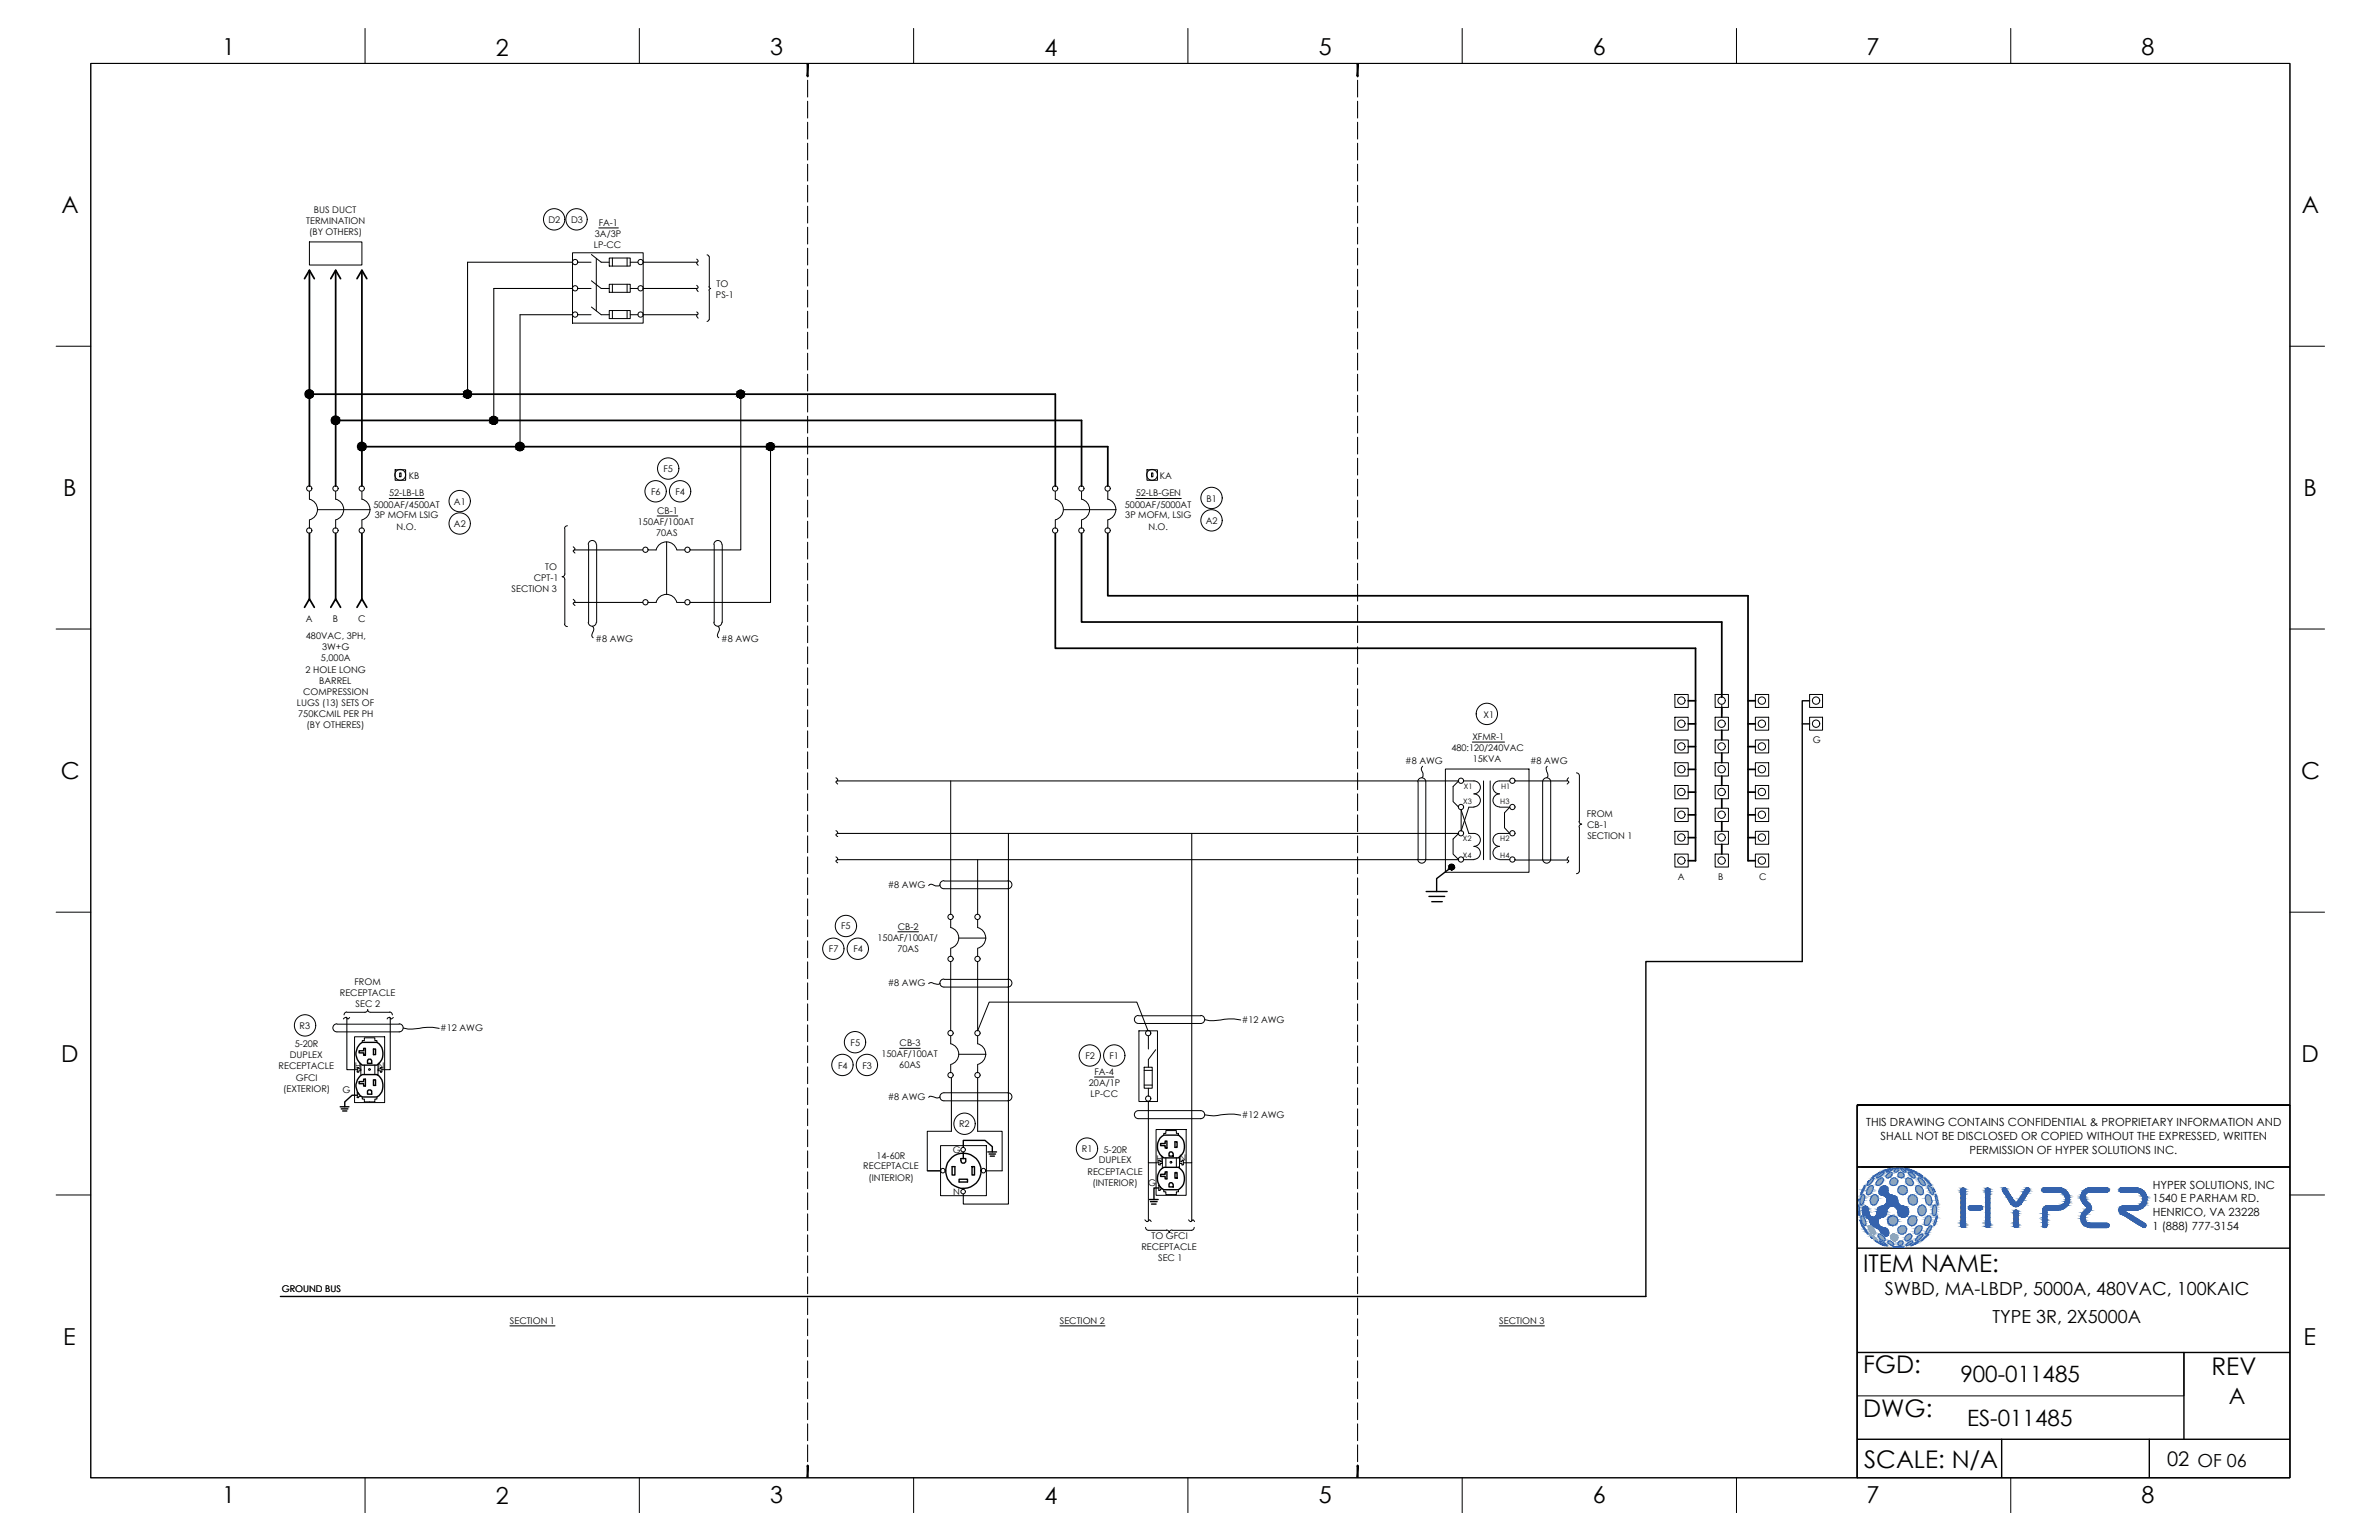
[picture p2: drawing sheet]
<svg xmlns="http://www.w3.org/2000/svg" width="432mm" height="279mm" viewBox="0 0 432 279" stroke-linecap="round" stroke-linejoin="round" font-family="sans-serif">
<defs><g id="words">
<g font-size="4.4">
<text x="338.2" y="230.8">ITEM NAME:</text>
<text x="338.2" y="249.1">FGD:</text>
<text x="401.4" y="249.4">REV</text>
<text x="338.2" y="257.1">DWG:</text>
<text x="338.4" y="266.3">SCALE: N/A</text>
</g>
<g font-size="4.2">
<text x="40.4" y="10">1</text>
<text x="90" y="10.1">2</text>
<text x="139.8" y="10">3</text>
<text x="189.6" y="10.1">4</text>
<text x="239.4" y="10">5</text>
<text x="289.1" y="10">6</text>
<text x="338.8" y="10">7</text>
<text x="388.7" y="10">8</text>
<text x="11.1" y="38.7">A</text>
<text x="417.8" y="38.7">A</text>
<text x="11.5" y="90">B</text>
<text x="418.1" y="90">B</text>
<text x="11" y="141.3">C</text>
<text x="417.7" y="141.3">C</text>
<text x="11.1" y="192.7">D</text>
<text x="417.7" y="192.7">D</text>
<text x="11.5" y="244">E</text>
<text x="418.1" y="244">E</text>
<text x="40.4" y="272.7">1</text>
<text x="90" y="272.8">2</text>
<text x="139.8" y="272.7">3</text>
<text x="189.6" y="272.8">4</text>
<text x="239.4" y="272.7">5</text>
<text x="289.1" y="272.7">6</text>
<text x="338.8" y="272.7">7</text>
<text x="388.7" y="272.7">8</text>
</g>
<g font-size="4.1">
<text x="355.8" y="250.8">900-011485</text>
<text x="404.5" y="254.7">A</text>
<text x="357" y="258.6">ES-011485</text>
</g>
<text font-size="3.7" x="393.3" y="266">02</text>
<text font-size="3.6" x="393.5" y="266.1">02 OF 06</text>
<g font-size="3.3">
<text x="342.1" y="235">SWBD, MA-LBDP, 5000A, 480VAC, 100KAIC</text>
<text x="361.7" y="240">TYPE 3R, 2X5000A</text>
</g>
<g font-size="2">
<text x="338.7" y="204.4">THIS DRAWING CONTAINS CONFIDENTIAL &amp; PROPRIETARY INFORMATION AND</text>
<text x="341.3" y="206.8">SHALL NOT BE DISCLOSED OR COPIED WITHOUT THE EXPRESSED, WRITTEN</text>
<text x="357.5" y="209.3">PERMISSION OF HYPER SOLUTIONS INC.</text>
<text x="390.7" y="215.7">HYPER SOLUTIONS, INC</text>
<text x="390.7" y="218.1">1540 E PARHAM RD.</text>
<text x="390.7" y="220.6">HENRICO, VA 23228</text>
<text x="390.7" y="223.2">1 (888) 777-3154</text>
</g>
<g font-size="1.7">
<text x="55.6" y="40.6">TERMINATION</text>
<text x="57" y="38.6">BUS DUCT</text>
<text x="99.5" y="40.4">D2</text>
<text x="103.7" y="40.4">D3</text>
<text x="108.7" y="41">FA-1</text>
<text x="56.1" y="42.6">(BY OTHERS)</text>
<text x="107.8" y="45">LP-CC</text>
<text x="108" y="43">3A/3P</text>
<text x="130.1" y="52.1">TO</text>
<text x="129.9" y="54.1">PS-1</text>
<text x="74.2" y="86.9">KB</text>
<text x="118.2" y="89.8">F6</text>
<text x="120.4" y="85.7">F5</text>
<text x="122.6" y="89.8">F4</text>
<text x="210.5" y="86.9">KA</text>
<text x="67.8" y="92.1">5000AF/4500AT</text>
<text x="68" y="94.1">3P MOFM LSIG</text>
<text x="70.6" y="90.1">52-LB-LB</text>
<text x="82.4" y="91.6">A1</text>
<text x="82.4" y="95.6">A2</text>
<text x="115.8" y="95.3">150AF/100AT</text>
<text x="119.3" y="93.2">CB-1</text>
<text x="204.2" y="92.1">5000AF/5000AT</text>
<text x="204.2" y="94.1">3P MOFM, LSIG</text>
<text x="206.1" y="90.1">52-LB-GEN</text>
<text x="218.8" y="95.1">A2</text>
<text x="219" y="91">B1</text>
<text x="72" y="96.1">N.O.</text>
<text x="119.1" y="97.3">70AS</text>
<text x="208.4" y="96.1">N.O.</text>
<text x="92.9" y="107.4">SECTION 3</text>
<text x="96.9" y="105.4">CPT-1</text>
<text x="99" y="103.4">TO</text>
<text x="55.5" y="112.8">A</text>
<text x="60.4" y="112.8">B</text>
<text x="65" y="112.8">C</text>
<text x="55.5" y="116">480VAC, 3PH,</text>
<text x="58.3" y="120">5,000A</text>
<text x="58.4" y="118">3W+G</text>
<text x="108.1" y="116.4">#8 AWG</text>
<text x="130.9" y="116.4">#8 AWG</text>
<text x="55.5" y="122.1">2 HOLE LONG</text>
<text x="57.9" y="124">BARREL</text>
<text x="53.9" y="128.1">LUGS (13) SETS OF</text>
<text x="54.1" y="130.1">750KCMIL PER PH</text>
<text x="55" y="126.1">COMPRESSION</text>
<text x="269.3" y="130.2">X1</text>
<text x="55.7" y="132.2">(BY OTHERES)</text>
<text x="263.4" y="136.3">480:120/240VAC</text>
<text x="267.2" y="134.3">XFMR-1</text>
<text x="329" y="134.8">G</text>
<text x="255" y="138.6">#8 AWG</text>
<text x="267.3" y="138.3">15KVA</text>
<text x="277.7" y="138.6">#8 AWG</text>
<text x="288" y="148.2">FROM</text>
<text x="288.1" y="150.3">CB-1</text>
<text x="288.1" y="152.3">SECTION 1</text>
<text x="161.1" y="161.1">#8 AWG</text>
<text x="304.5" y="159.7">A</text>
<text x="311.9" y="159.7">B</text>
<text x="319.3" y="159.7">C</text>
<text x="150.5" y="172.7">F7</text>
<text x="152.7" y="168.6">F5</text>
<text x="154.9" y="172.7">F4</text>
<text x="159.3" y="170.7">150AF/100AT/</text>
<text x="162.9" y="172.7">70AS</text>
<text x="163" y="168.7">CB-2</text>
<text x="64.4" y="178.6">FROM</text>
<text x="161.1" y="179">#8 AWG</text>
<text x="61.7" y="180.7">RECEPTACLE</text>
<text x="64.5" y="182.7">SEC 2</text>
<text x="225.4" y="185.6">#12 AWG</text>
<text x="53.5" y="190">5-20R</text>
<text x="54.4" y="186.6">R3</text>
<text x="79.9" y="187.1">#12 AWG</text>
<text x="154.4" y="189.8">F5</text>
<text x="160" y="191.8">150AF/100AT</text>
<text x="163.3" y="189.8">CB-3</text>
<text x="50.6" y="194">RECEPTACLE</text>
<text x="52.6" y="192">DUPLEX</text>
<text x="53.7" y="196">GFCI</text>
<text x="64.4" y="194">H</text>
<text x="68.6" y="193.9">N</text>
<text x="152.1" y="193.9">F4</text>
<text x="156.6" y="193.9">F3</text>
<text x="163.2" y="193.8">60AS</text>
<text x="197" y="192.1">F2</text>
<text x="197.6" y="197.1">20A/1P</text>
<text x="198.7" y="195">FA-4</text>
<text x="201.4" y="192.1">F1</text>
<text x="51.4" y="198.1">(EXTERIOR)</text>
<text x="62.2" y="198.3">G</text>
<text x="161.1" y="199.6">#8 AWG</text>
<text x="198" y="199.1">LP-CC</text>
<text x="225.4" y="202.8">#12 AWG</text>
<text x="172.9" y="209.2">G</text>
<text x="174.1" y="204.5">R2</text>
<text x="196.4" y="209.1">R1</text>
<text x="200.3" y="209.1">5-20R</text>
<text x="156.7" y="212.2">RECEPTACLE</text>
<text x="157.6" y="214.2">(INTERIOR)</text>
<text x="159.1" y="210.2">14-60R</text>
<text x="197.4" y="213.1">RECEPTACLE</text>
<text x="198.3" y="215.2">(INTERIOR)</text>
<text x="199.4" y="211.1">DUPLEX</text>
<text x="208.4" y="215.1">G</text>
<text x="209.9" y="210.8">H</text>
<text x="214.1" y="210.7">N</text>
<text x="173" y="216.7">N</text>
<text x="207.2" y="226.8">RECEPTACLE</text>
<text x="209" y="224.7">TO GFCI</text>
<text x="210.2" y="228.8">SEC 1</text>
<text x="51.1" y="234.3">GROUND BUS</text>
<text x="92.5" y="240.2">SECTION 1</text>
<text x="192.4" y="240.2">SECTION 2</text>
<text x="272.1" y="240.2">SECTION 3</text>
</g>
<g font-size="1.4">
<text x="265.7" y="143.1">X1</text>
<text x="272.4" y="143.1">H1</text>
<text x="265.6" y="145.9">X3</text>
<text x="272.3" y="145.9">H3</text>
<text x="265.5" y="152.7">X2</text>
<text x="265.5" y="155.6">X4</text>
<text x="272.3" y="152.7">H2</text>
<text x="272.3" y="155.6">H4</text>
</g>
</g></defs>
<!-- layer: REGULAR_LINE -->
<path d="M337.1 211.7h78.5M337.1 226.5h78.5M337.1 245.4h78.5M396.4 245.4v15.7M337.1 261.1h78.5M363.3 261.1v6.9M390.1 261.1v6.9" fill="none" stroke="#000" stroke-width=".25"/>
<!-- layer: 0 -->
<g fill="none" stroke="#000" stroke-width=".18">
<path d="M16.5 11.5h399.1v256.6h-399.1zM16.5 11.5h399.1v189h-78.5v67.6h-320.6zM66.3 5.2v6.3M116 5.2v6.3M165.8 5.2v6.3M215.6 5.2v6.3M265.4 5.2v6.3M315.2 5.2v6.3M365 5.2v6.3M56.2 43.9h9.5v4.2h-9.5zM103.9 45.9h12.8v12.7h-12.8zM104.9 47.6h2.4"/>
<path d="M104.9 52.3h2.4M104.9 57.1h2.4M107.3 46.2l1.8 1.4h1.5M107.3 50.9l1.8 1.4h1.5M107.3 55.7l1.8 1.4h1.5M108.2 46.9v9.5M110.6 46.8h3.8v1.5h-3.8zM110.6 51.6h3.8v1.4h-3.8zM110.6 56.3h3.8v1.5h-3.8zM111.2 46.8v1.5M111.2 51.6v1.4M111.2 56.3v1.5"/>
<path d="M113.8 46.8v1.5M113.8 51.6v1.4M113.8 56.3v1.5M114.4 47.6h1.4M114.4 52.3h1.4M114.4 57.1h1.4M126.5 47l.2 .3-.2 .4 .2 .4M126.5 51.8l.2 .3-.2 .4 .2 .4M126.5 56.6l.2 .3-.2 .2a.43 .43 0 0 0 .2 .6M128.3 46.2l.4 .4M128.7 58l-.4 .3M128.7 52l.3 .3-.3 .4"/>
<path d="M128.7 46.6v5.4M128.7 52.7v5.3M10.2 62.8h6.3M415.6 62.8h6.3M56.2 89.2v1.4a1.94 1.94 0 0 1 1.4 1.8 1.94 1.94 0 0 1-1.4 1.9M56.2 94.4v1.4M57.6 92.5h9.6M60.9 90.6a1.94 1.94 0 0 1 1.5 1.8 1.94 1.94 0 0 1-1.5 1.9M60.9 89.2v1.4M60.9 94.4v1.4M65.7 90.6a1.94 1.94 0 0 1 1.4 1.8 1.94 1.94 0 0 1-1.4 1.9M65.7 89.2v1.4"/>
<path d="M65.7 94.4v1.4M71.7 85.2h1.9v1.9h-1.9zM72.5 85.8h.3v.7h-.3zM102.5 95.9v8.2l-.2 .5-.3 .1M103 95.4l-.3 .1-.2 .4M104 99.2l.4 .3-.4 .5 .4 .3M106.8 98.8a.73 .73 0 0 1 .7-.7 .73 .73 0 0 1 .7 .7M106.8 98.8v14.1M108.3 98.8v14.1M117.6 99.8h1.5M119.1 99.8a1.94 1.94 0 0 1 1.9-1.5 1.94 1.94 0 0 1 1.8 1.5M121 98.3v9.5"/>
<path d="M122.9 99.8h1.4M129.6 98.8a.73 .73 0 0 1 .7-.7 .73 .73 0 0 1 .7 .7M129.6 98.8v14.1M131.1 98.8v14.1M191.5 89.2v1.4a1.94 1.94 0 0 1 1.5 1.8 1.94 1.94 0 0 1-1.5 1.9M191.5 94.4v1.4M193.1 92.5h9.5M196.3 89.2v1.4a1.94 1.94 0 0 1 1.5 1.8 1.94 1.94 0 0 1-1.5 1.9M196.3 94.4v1.4M201.1 89.2v1.4a1.94 1.94 0 0 1 1.4 1.8 1.94 1.94 0 0 1-1.4 1.9M201.1 94.4v1.4M208.2 85.2h1.9v1.9h-1.9z"/>
<path d="M209 85.8h.3v.7h-.3zM10.2 114.1h6.3M102 104.6l.3 .1 .2 .4M102.5 113.2l.2 .4 .3 .1M102.5 105.2v8M104 108.7l.4 .3-.4 .6 .4 .3M106.8 112.9a.73 .73 0 0 0 .7 .7 .73 .73 0 0 0 .7-.7M107.5 113.6a1.48 1.48 0 0 1-.1 1.7l.3 .4M117.6 109.3h1.5M119.1 109.3a1.94 1.94 0 0 1 1.9-1.5 1.94 1.94 0 0 1 1.8 1.5M122.9 109.3h1.4M129.6 112.9a.73 .73 0 0 0 .7 .7 .73 .73 0 0 0 .7-.7"/>
<path d="M130.3 113.6a1.48 1.48 0 0 1-.1 1.7l.3 .4M415.6 114.1h6.3M258.2 139a.84 .84 0 0 0 .1 1.3v.6l-.2 .2M262.3 139.5h15.2v18.8h-15.2zM280.8 139a1.01 1.01 0 0 0 .1 1.3l.1 .6-.2 .2M151.7 141.1l.3 .3-.3 .4 .3 .5M151.7 155.5l.3 .3-.3 .5 .3 .2M151.7 150.7l.3 .3-.3 .5 .3 .3M171.3 159.8a.73 .73 0 0 0-.7 .7 .73 .73 0 0 0 .8 .7h11.5a.73 .73 0 0 0 .8-.7 .73 .73 0 0 0-.8-.7M171.4 159.8h11.6M172.6 141.7v24.2M177.4 156v9.9"/>
<path d="M257.3 155.9a.73 .73 0 0 0 .8 .7 .73 .73 0 0 0 .7-.7M257.3 141.8a.73 .73 0 0 1 .8-.7 .73 .73 0 0 1 .7 .7M257.4 141.9v14M258.8 141.9v14M264.8 141.7l-1.1 1v2.7l1.1 1M264.8 151.2l-1.1 1v2.8l1.1 1M265.7 141.7h1.8a1.17 1.17 0 0 1 1.2 1.2 1.17 1.17 0 0 1-1.2 1.1 1.17 1.17 0 0 1 1.2 1.2 1.17 1.17 0 0 1-1.2 1.2M265.7 156h1.9M267.6 146.4h-1l-1.4 4.4v-3.8l1.4 4.2a1.62 1.62 0 0 1 2 .8 1.18 1.18 0 0 1-1.1 1.6 1.17 1.17 0 0 1 1.2 1.1 1.17 1.17 0 0 1-1.2 1.2M272.2 141.7a1.17 1.17 0 0 0-1.2 1.2 1.17 1.17 0 0 0 1.2 1.1 1.17 1.17 0 0 0-1.2 1.2 1.17 1.17 0 0 0 1.2 1.2M272.2 151.2a1.17 1.17 0 0 0-1.2 1.2 1.17 1.17 0 0 0 1.2 1.2 1.17 1.17 0 0 0-1.2 1.1 1.17 1.17 0 0 0 1.2 1.2M272.2 146.4h1.8l-.9 1.1v2.7l.9 1h-1.8"/>
<path d="M272.2 156h1.8M272.2 141.7h1.8M280 141.9v14M280 155.9a.73 .73 0 0 0 .7 .7 .73 .73 0 0 0 .8-.7M280 141.8a.73 .73 0 0 1 .7-.7 .73 .73 0 0 1 .8 .7M281.5 141.9v14M284.7 141.1l-.3 .5 .4 .3-.4 .4M284.7 155.5l-.3 .4 .4 .3-.4 .3M286.1 140.2l.3 .1 .3 .4M286.6 149l.2 .5 .3 .1M286.7 158l-.3 .4-.3 .1M286.7 140.7v8.3"/>
<path d="M286.7 150.1v8M287.1 149.5l-.3 .1-.2 .4M10.2 165.5h6.3M170.7 160.5a1.48 1.48 0 0 1-1.7-.1l-.4 .3M170.7 178.4a1.2 1.2 0 0 1-1.4-.1h-.3l-.4 .1M171.3 177.6a.73 .73 0 0 0-.7 .8 .73 .73 0 0 0 .8 .7h11.5a.73 .73 0 0 0 .8-.7 .73 .73 0 0 0-.8-.8M171.4 177.7h11.6M172.6 166.8l-.1 1.5a1.94 1.94 0 0 1 1.5 1.9 1.94 1.94 0 0 1-1.5 1.8M172.6 172.1v1.4M172.6 174.4v12.6M174 170.2h5M177.4 168.3a1.94 1.94 0 0 1 1.5 1.9 1.94 1.94 0 0 1-1.5 1.8"/>
<path d="M177.4 174.4v12.6l2.1-5.2h26.8l2.1 5.2M177.4 166.8v1.5M177.4 172.1v1.4M415.6 165.5h6.3M61.1 185.8a.73 .73 0 0 0-.7 .7 .73 .73 0 0 0 .7 .7h11.4a.73 .73 0 0 0 .7-.7 .73 .73 0 0 0-.8-.7M61.2 185.8h11.3M62.9 183.6l-.4 .3-.1 .2M63.5 184.6l-.4 .3-.3-.4-.5 .4M64.4 188.1h5.4v11.9h-5.4zM64.8 194.4l.1 .1M64.8 199.1l.1 .1M64.9 193.8v.7"/>
<path d="M64.9 198.3v.8M64.9 193.6l-.1 .1M64.9 198.2l-.1 .1M64.9 193.7h.2v.2h.4v.4h-.4v.2h-.2M64.9 198.3h.1M65.1 198.5h.1M65.5 198.9h-.4v.3h-.2M65.5 193.1v2M65.8 199v.4h.3v.5h1.9v-.5h.4v-.4M65.8 189.1v-.3h.3v-.5h1.9v.5h.4v.3M66.1 193.2v1.8M66.7 183.2l.1 .2 .4 .3"/>
<path d="M66.8 183.2l-.1 .2-.5 .3h-3.2M67.3 183.7h3.5M68 193.2v1.8M68.6 193.1v2M69.2 193.6l.1 .1M69.2 193.7h-.1v.2h-.5v.4h.5v.2h.1M69.3 193.8l-.1 .7M70.7 183.6l.4 .3 .1 .2M71.4 184.6l-.4 .3-.3-.4-.4 .4M73.2 186.5a7.3 7.3 0 0 0 3.5 0l1.8-.1 1.2 .2M170.7 199a1.9 1.9 0 0 1-1.7-.1h-.3l-.1 .2M170.8 198.5l.6-.2h11.5a.73 .73 0 0 1 .8 .7 .73 .73 0 0 1-.8 .7h-11.6a.73 .73 0 0 1-.7-.4 .73 .73 0 0 1 .2-.8z"/>
<path d="M172.6 188l-.1 1.4a1.94 1.94 0 0 1 1.5 1.8 1.94 1.94 0 0 1-1.5 1.9M172.6 193.2v1.4M174 191.3h5M177.4 189.4a1.94 1.94 0 0 1 1.5 1.8 1.94 1.94 0 0 1-1.5 1.9M177.4 188v1.4M177.4 193.2v1.4M206.6 184.2a.73 .73 0 0 0-.7 .8 .73 .73 0 0 0 .7 .7h11.4a.73 .73 0 0 0 .7-.8 .73 .73 0 0 0-.8-.7M206.7 184.3h11.3M206.7 187h3.4v12.8h-3.4zM207.7 193.6h1.4v3.8h-1.4zM207.7 194.2h1.4M207.7 196.9h1.4"/>
<path d="M208.4 188v2.3M208.4 197.4v1.5M209.8 190.5l-1.4 1.7v1.4M218.7 185a7.3 7.3 0 0 0 3.5-.1h1.8l1.2 .2M10.2 216.8h6.3M170.7 207.8h8.3v9.1h-8.3zM171.6 212.4h.1M172.7 205.2h-4.4v7.2M177.4 205.2h4.5v7.2M206.1 201.7l.5-.2h11.3a.73 .73 0 0 1 .8 .7 .73 .73 0 0 1-.7 .8h-11.4a.73 .73 0 0 1-.6-.5 .73 .73 0 0 1 .1-.8zM208.4 211v10.5M209.8 204.9h5.5v12h-5.5z"/>
<path d="M210.3 211.2l.1 .1M210.3 215.9l.1 .1M210.3 210.6v.7M210.3 215.2v.7M210.4 210.5h-.1M210.4 215l-.1 .1M210.4 210.5h.2v.3h.4v.3h-.4v.2h-.2M210.4 215.1h.1M210.6 215.3l.1 .1M211 215.7h-.4v.3h-.2M211 209.9v2M211.2 215.9v.3h.4v.5h1.9v-.5h.4v-.3"/>
<path d="M211.2 205.9v-.3h.4v-.5h1.9v.5h.4v.3M211.6 210.1v1.7M213.5 210.1v1.7M214.1 209.9v2M214.7 210.5h.1M214.7 210.5h-.2v.3h-.4v.3h.4v.2h.2M214.8 211.2l-.1 .1M214.8 210.6v.7M218.7 202.3a12.5 12.5 0 0 0 4.3-.2l2.2 .2M337.1 211.7h78.5M415.6 216.8h6.3M207.8 221.3l.2 .2a.32 .32 0 0 0 .3 .1 .32 .32 0 0 0 .3-.2l.1-.1 .2 .3"/>
<path d="M207.9 222.7l.1 .2 .4 .3h3.3M211.7 223.2l.4 .2 .1 .2M212.7 223.2l-.4 .2-.1 .2M212.8 223.2h3.5M215.7 221.3l.4 .3 .5-.3 .2 .3M216.8 222.7l-.1 .2-.4 .3M92.5 240.6h8.2M192.4 240.6h8.2M272.1 240.6h8.2M337.1 245.4h59.3v7.9h-59.3M66.3 268.1v6.4M116 268.1v6.4"/>
<path d="M165.8 268.1v6.4M215.6 268.1v6.4M265.4 268.1v6.4M315.2 268.1v6.4M365 268.1v6.4"/>
<circle cx="100.6" cy="39.8" r="1.94"/>
<circle cx="104.6" cy="39.8" r="1.94"/>
<circle cx="104.4" cy="52.3" r=".48"/>
<circle cx="104.4" cy="47.5" r=".48"/>
<circle cx="104.4" cy="57.1" r=".48"/>
<circle cx="116.3" cy="47.5" r=".48"/>
<circle cx="116.3" cy="52.3" r=".48"/>
<circle cx="116.3" cy="57.1" r=".48"/>
<circle cx="56.1" cy="88.6" r=".48"/>
<circle cx="56.1" cy="96.2" r=".48"/>
<circle cx="60.9" cy="88.6" r=".48"/>
<circle cx="60.9" cy="96.2" r=".48"/>
<circle cx="65.7" cy="88.6" r=".48"/>
<circle cx="65.7" cy="96.2" r=".48"/>
<circle cx="72.6" cy="86.2" r=".98"/>
<circle cx="83.4" cy="95" r="1.94"/>
<circle cx="83.4" cy="90.9" r="1.94"/>
<circle cx="117.2" cy="99.7" r=".48"/>
<circle cx="124.8" cy="99.7" r=".48"/>
<circle cx="191.5" cy="88.6" r=".48"/>
<circle cx="191.5" cy="96.2" r=".48"/>
<circle cx="196.3" cy="96.2" r=".48"/>
<circle cx="196.3" cy="88.6" r=".48"/>
<circle cx="201" cy="88.6" r=".48"/>
<circle cx="201" cy="96.2" r=".48"/>
<circle cx="209.1" cy="86.2" r=".98"/>
<circle cx="219.9" cy="90.3" r="1.94"/>
<circle cx="219.9" cy="94.4" r="1.94"/>
<circle cx="117.2" cy="109.3" r=".48"/>
<circle cx="124.8" cy="109.3" r=".48"/>
<circle cx="265.2" cy="146.4" r=".48"/>
<circle cx="265.2" cy="141.7" r=".48"/>
<circle cx="265.2" cy="155.9" r=".48"/>
<circle cx="265.2" cy="151.2" r=".48"/>
<circle cx="274.5" cy="146.4" r=".48"/>
<circle cx="274.5" cy="151.2" r=".48"/>
<circle cx="274.5" cy="155.9" r=".48"/>
<circle cx="274.5" cy="141.7" r=".48"/>
<circle cx="172.5" cy="166.4" r=".48"/>
<circle cx="172.5" cy="174" r=".48"/>
<circle cx="177.4" cy="174" r=".48"/>
<circle cx="177.4" cy="166.4" r=".48"/>
<circle cx="67.1" cy="194" r=".16"/>
<circle cx="172.5" cy="187.4" r=".48"/>
<circle cx="172.5" cy="195.1" r=".48"/>
<circle cx="177.4" cy="195.1" r=".48"/>
<circle cx="177.4" cy="187.4" r=".48"/>
<circle cx="208.4" cy="199.3" r=".48"/>
<circle cx="208.4" cy="187.4" r=".48"/>
<circle cx="171.1" cy="212.4" r=".41"/>
<circle cx="174.8" cy="216.2" r=".41"/>
<circle cx="174.8" cy="208.6" r=".41"/>
<circle cx="178.5" cy="212.4" r=".41"/>
<circle cx="212.5" cy="210.9" r=".16"/>
</g>
<!-- layer: DEVICE -->
<g fill="none" stroke="#000" stroke-width=".18">
<path d="M304 126h2.4v2.3h-2.4zM304 130.1h2.4v2.4h-2.4zM304 134.3h2.4v2.3h-2.4zM304 138.4h2.4v2.4h-2.4zM311.3 126h2.4v2.3h-2.4zM311.3 130.1h2.4v2.4h-2.4zM311.3 134.3h2.4v2.3h-2.4zM311.3 138.4h2.4v2.4h-2.4zM312.5 127.8v1.7M318.6 126h2.4v2.3h-2.4zM318.6 130.1h2.4v2.4h-2.4zM318.6 134.3h2.4v2.3h-2.4z"/>
<path d="M318.6 138.4h2.4v2.4h-2.4zM328.5 126h2.3v2.3h-2.3zM328.5 130.1h2.3v2.4h-2.3zM269.3 141.7v14.3M270.5 141.7v14.3M304 142.5h2.4v2.4h-2.4zM304 146.6h2.4v2.4h-2.4zM304 150.8h2.4v2.4h-2.4zM304 155h2.4v2.3h-2.4zM311.3 142.5h2.4v2.4h-2.4zM311.3 146.6h2.4v2.4h-2.4zM311.3 150.8h2.4v2.4h-2.4z"/>
<path d="M311.3 155h2.4v2.3h-2.4zM318.6 142.5h2.4v2.4h-2.4zM318.6 146.6h2.4v2.4h-2.4zM318.6 150.8h2.4v2.4h-2.4zM318.6 155h2.4v2.3h-2.4zM337.1 211.7h78.5"/>
<circle cx="119" cy="89.1" r="1.94"/>
<circle cx="121.3" cy="85" r="1.94"/>
<circle cx="123.4" cy="89.1" r="1.94"/>
<circle cx="269.9" cy="129.5" r="1.94"/>
<circle cx="305.2" cy="127.1" r=".67"/>
<circle cx="305.2" cy="131.3" r=".67"/>
<circle cx="305.2" cy="135.4" r=".67"/>
<circle cx="305.2" cy="139.6" r=".67"/>
<circle cx="312.5" cy="135.4" r=".67"/>
<circle cx="312.5" cy="139.6" r=".67"/>
<circle cx="312.5" cy="127.1" r=".67"/>
<circle cx="312.5" cy="131.3" r=".67"/>
<circle cx="319.8" cy="127.1" r=".67"/>
<circle cx="319.8" cy="139.6" r=".67"/>
<circle cx="319.8" cy="131.3" r=".67"/>
<circle cx="319.8" cy="135.4" r=".67"/>
<circle cx="329.6" cy="131.3" r=".67"/>
<circle cx="329.6" cy="127.1" r=".67"/>
<circle cx="305.2" cy="147.8" r=".67"/>
<circle cx="305.2" cy="151.9" r=".67"/>
<circle cx="305.2" cy="143.7" r=".67"/>
<circle cx="305.2" cy="156.1" r=".67"/>
<circle cx="312.5" cy="143.7" r=".67"/>
<circle cx="312.5" cy="151.9" r=".67"/>
<circle cx="312.5" cy="156.1" r=".67"/>
<circle cx="312.5" cy="147.8" r=".67"/>
<circle cx="319.8" cy="147.8" r=".67"/>
<circle cx="319.8" cy="151.9" r=".67"/>
<circle cx="319.8" cy="143.7" r=".67"/>
<circle cx="319.8" cy="156.1" r=".67"/>
<circle cx="151.3" cy="172.1" r="1.94"/>
<circle cx="153.5" cy="168" r="1.94"/>
<circle cx="155.7" cy="172.1" r="1.94"/>
<circle cx="55.4" cy="186" r="1.94"/>
<circle cx="152.9" cy="193.2" r="1.94"/>
<circle cx="155.2" cy="189.1" r="1.94"/>
<circle cx="157.3" cy="193.2" r="1.94"/>
<circle cx="197.8" cy="191.5" r="1.94"/>
<circle cx="202.2" cy="191.5" r="1.94"/>
<circle cx="175.1" cy="203.9" r="1.94"/>
<circle cx="197.3" cy="208.4" r="1.94"/>
</g>
<g fill="#3563ad" stroke="#3563ad" stroke-width=".18">
<path d="M341.8 215.2h.4z"/>
<path d="M338.5 218.8h.2z"/>
<path d="M341.2 218.9h1.9z"/>
<path d="M345.3 220.8l.1 .1z"/>
<path d="M345.3 220.8h.4z"/>
<path d="M339.6 222.1h1.4z"/>
<path d="M342 224.2h.5z"/>
<path d="M365.7 219.6h.4z"/>
<path d="M365.6 222.5h.6l-.1 .1z"/>
<path d="M356.1 215.6h.4z"/>
<path d="M356 222.5h.6l-.1 .1z"/>
<path d="M360.6 215.6h.4z"/>
<path d="M360.4 222.5h.7l-.1 .1z"/>
<path d="M367.9 215.5h.2z"/>
<path d="M365.9 218.9h.1z"/>
<path d="M370.9 222.6h.5z"/>
<path d="M387.8 218.8h1.4z"/>
<path d="M385.3 218.8h3.9z"/>
<path d="M385.2 218.8h4z"/>
<path d="M389 222.6h.3z"/>
<path d="M389 222.6l.2 .1z"/>
<path d="M377.7 217.4h.7z"/>
<path d="M378 218.3h1.1z"/>
<path d="M378.4 219.7h1z"/>
<path d="M379 222.6h3.6z"/>
<path d="M379.2 222.7h3.3z"/>
<path d="M341.8 215.2h.6zM341.7 215.2h.7z"/>
<path d="M341.7 215.2l.7 .1zM341.7 215.2l.7 .1z"/>
<path d="M341.7 215.3l.8 .1-.1-.1zM341.5 215.4l.2-.1 .8 .1zM341.5 215.4h1zM341.5 215.4h1z"/>
<path d="M341.5 215.4l1.1 .1-.1-.1zM341.3 215.5l.2-.1 1.1 .1z"/>
<path d="M341.3 215.5l1.4 .2-.1-.2zM341.3 215.5l1.4 .2h-1.4z"/>
<path d="M341.3 215.7l1.4 .1v-.1zM341.3 215.7l1.4 .1h-1.5z"/>
<path d="M341.2 215.8l1.5 .2v-.2zM341.2 215.8l1.5 .2h-1.6z"/>
<path d="M341.1 216h1.6zM341.1 216h1.6z"/>
<path d="M341.1 216l1.6 .2v-.2zM341.1 216l1.6 .2h-1.7z"/>
<path d="M341 216.2l1.7 .2v-.2zM341 216.2l1.7 .2h-1.6z"/>
<path d="M341.1 216.4l1.7 .1-.1-.1zM341.1 216.4l1.7 .1h-1.7z"/>
<path d="M341.1 216.5l1.8 .1-.1-.1zM341.1 216.5l1.8 .1h-1.7z"/>
<path d="M341.2 216.6l1.7 .1zM341.2 216.6l1.7 .1z"/>
<path d="M341.2 216.7l1.9 .1-.2-.1zM341.2 216.7l1.9 .1h-1.7z"/>
<path d="M341.4 216.8h1.8zM341.4 216.8h1.8z"/>
<path d="M341.4 216.8l2.1 .1zM341.4 216.8l2.1 .1zM341.7 216.9h1.8zM341.7 216.9h1.8z"/>
<path d="M341.7 216.9h2zM341.7 216.9h2z"/>
<path d="M341.9 216.9h1.9zM341.9 216.9h1.9z"/>
<path d="M341.9 216.9l2 .1zM341.9 216.9l2 .1z"/>
<path d="M342.1 217l1.9 .1zM342.1 217l1.9 .1z"/>
<path d="M342.2 217.1h1.9zM342.2 217.1h1.9z"/>
<path d="M342.2 217.1l2.1 .1-.2-.1zM342.2 217.1l2.1 .1h-1.9zM342.4 217.2h1.9zM342.4 217.2h1.9z"/>
<path d="M342.4 217.2l2 .3-.1-.3zM342.4 217.2l2 .3h-1.9zM342.5 217.5h1.9zM342.5 217.5h1.9z"/>
<path d="M342.5 217.5l2 .3-.1-.3zM342.5 217.5l2 .3h-2z"/>
<path d="M342.5 217.8h2zM342.5 217.8h2z"/>
<path d="M342.5 217.8l2 .3v-.3zM342.5 217.8l2 .3h-2z"/>
<path d="M342.5 218.1l2 .1v-.1zM342.5 218.1l2 .1h-2.1z"/>
<path d="M342.4 218.2l2.2 .1-.1-.1zM342.4 218.2l2.2 .1h-2.2z"/>
<path d="M342.4 218.3l2.4 .2-.2-.2zM342.4 218.3l2.4 .2h-2.6z"/>
<path d="M342.2 218.5l2.6 .1zM342.2 218.5l2.6 .1z"/>
<path d="M342.2 218.6l2.8 .1-.2-.1zM341.9 218.7l.3-.1 2.8 .1z"/>
<path d="M341.9 218.7h3.2zM341.9 218.7h3.2z"/>
<path d="M341.9 218.7l3.6 .1-.4-.1zM341.5 218.8l.4-.1 3.6 .1z"/>
<path d="M343.4 218.8h2.1zM343.4 218.8h2.1z"/>
<path d="M341.5 218.8h1.9zM341.5 218.8h1.9z"/>
<path d="M343.4 218.8h2.2zM343.4 218.8h2.2z"/>
<path d="M338.5 218.8h.2zM338.5 218.8h.2z"/>
<path d="M338.5 218.8l.3 .1zM338.4 218.9h.4z"/>
<path d="M343.6 218.8l2.2 .1zM343.6 218.8l2.2 .1zM343.8 218.9h2zM343.8 218.9h2z"/>
<path d="M338.4 218.9h.4zM338.3 218.9h.5z"/>
<path d="M341.5 218.8h1.9zM341.2 218.9h1.9zM341.2 218.9h1.9z"/>
<path d="M338.3 218.9l.6 .1-.1-.1zM338.3 218.9l.6 .1h-.7z"/>
<path d="M343.8 218.9l2.2 .1-.2-.1zM343.8 218.9l2.2 .1h-1.9z"/>
<path d="M338.2 219h.7zM338.2 219h.7z"/>
<path d="M344.1 219l2 .1zM344.1 219l2 .1z"/>
<path d="M341.2 218.9l1.5 .2 .4-.2zM340.9 219.1l.3-.2 1.5 .2z"/>
<path d="M340.9 219.1l1.8 .1zM340.9 219.1l1.8 .1z"/>
<path d="M338.2 219l.8 .2-.1-.2zM338.2 219l.8 .2h-.9z"/>
<path d="M338.1 219.2h1zM338.1 219.2h1z"/>
<path d="M344.1 219.1l2.2 .2-.2-.2zM344.1 219.1l2.2 .2h-2zM344.3 219.3h2zM344.3 219.3h2z"/>
<path d="M340.9 219.2l1.6 .2 .2-.2zM340.9 219.2l1.6 .2h-1.7zM340.8 219.4h1.7zM340.8 219.4h1.7z"/>
<path d="M344.3 219.3l2.1 .2-.1-.2zM344.3 219.3l2.1 .2h-2z"/>
<path d="M338.1 219.2l1 .3v-.3zM338.1 219.2l1 .3h-1.1z"/>
<path d="M344.4 219.5h2zM344.4 219.5h2z"/>
<path d="M338 219.5l1.1 .1v-.1zM338 219.5l1.1 .1h-1.1z"/>
<path d="M344.4 219.5l2 .2v-.2zM344.4 219.5l2 .2h-1.9z"/>
<path d="M340.8 219.4l1.7 .5v-.5zM340.8 219.4l1.7 .5h-1.8z"/>
<path d="M338 219.6l1.2 .3-.1-.3zM338 219.6l1.2 .3h-1.2z"/>
<path d="M344.5 219.7l1.9 .2v-.2zM344.5 219.7l1.9 .2h-1.9zM344.5 219.9h1.9zM344.5 219.9h1.9z"/>
<path d="M344.5 219.9l1.9 .1v-.1zM344.5 219.9l1.9 .1h-1.9z"/>
<path d="M344.5 220h1.9zM344.5 220h1.9z"/>
<path d="M338 219.9l1.2 .1v-.1zM338 219.9l1.2 .1h-1.2z"/>
<path d="M344.5 220l1.9 .2v-.2zM344.5 220l1.9 .2h-1.9z"/>
<path d="M340.7 219.9l1.7 .3 .1-.3zM340.7 219.9l1.7 .3h-1.8z"/>
<path d="M338 220l1.2 .2v-.2zM338 220l1.2 .2h-1.1z"/>
<path d="M340.6 220.2h1.8zM340.6 220.2h1.8z"/>
<path d="M344.5 220.2l1.8 .2 .1-.2zM344.5 220.2l1.8 .2h-1.7z"/>
<path d="M338.1 220.2l1.3 .2-.2-.2zM338.1 220.2l1.3 .2h-1.2z"/>
<path d="M344.6 220.4h1.7zM344.6 220.4h1.6z"/>
<path d="M340.6 220.2l1.6 .3 .2-.3zM340.6 220.2l1.6 .3h-1.7z"/>
<path d="M338.2 220.4l1.2 .1v-.1zM338.2 220.4l1.2 .1h-1.2z"/>
<path d="M340.5 220.5h1.7zM340.5 220.5h1.7z"/>
<path d="M344.6 220.4l1.5 .1 .1-.1zM344.6 220.4l1.5 .1h-1.3z"/>
<path d="M344.8 220.5l1.2 .2 .1-.2zM344.8 220.5l1.2 .2h-1.2z"/>
<path d="M338.2 220.5l1.4 .2-.2-.2zM338.2 220.5l1.4 .2h-1.3z"/>
<path d="M344.8 220.7h1.2zM344.8 220.7h1.1z"/>
<path d="M340.5 220.5l1.5 .2 .2-.2zM340.3 220.7l.2-.2 1.5 .2z"/>
<path d="M340.3 220.7h1.6zM340.3 220.7h1.7z"/>
<path d="M338.3 220.7h1.4zM338.3 220.7h1.4z"/>
<path d="M345 220.7h.9zM345 220.7l.7 .1z"/>
<path d="M338.4 220.7l1.5 .1zM338.4 220.7l1.5 .1z"/>
<path d="M345.1 220.8h.6zM345.1 220.8h.6z"/>
<path d="M340.3 220.7l1.3 .2 .3-.2zM339.9 220.9l.4-.2 1.3 .2z"/>
<path d="M339.9 220.9h1.7zM339.9 220.9h1.7z"/>
<path d="M338.5 220.8l1.4 .1zM338.5 220.8l1.4 .1z"/>
<path d="M338.5 220.9h3.1zM338.5 220.9h2.9z"/>
<path d="M338.7 220.9h2.7zM338.7 220.9h2.6z"/>
<path d="M338.8 220.9h2.5zM338.8 220.9l2.4 .1z"/>
<path d="M338.9 221l2.1 .1 .2-.1zM338.9 221l2.1 .1h-1.9zM339.1 221.1h1.9zM339.1 221.1h1.9z"/>
<path d="M339.1 221.1l1.8 .3 .1-.3zM339.1 221.1l1.8 .3h-1.6zM339.3 221.4h1.6zM339.3 221.4h1.6z"/>
<path d="M339.3 221.4l1.6 .4v-.4zM339.3 221.4l1.6 .4h-1.5z"/>
<path d="M339.4 221.8h1.5zM339.4 221.8h1.5zM339.4 221.8h1.5zM339.4 221.8h1.5z"/>
<path d="M339.4 221.8l1.6 .3-.1-.3zM339.4 221.8l1.6 .3h-1.4zM339.6 222.1h1.4z"/>
<path d="M339.6 222.1l1.6 .4-.2-.4zM339.6 222.1l1.6 .4h-1.4zM339.8 222.5h1.4zM339.8 222.5h1.4z"/>
<path d="M339.8 222.5l1.6 .1-.2-.1zM339.8 222.5l1.6 .1h-1.5z"/>
<path d="M339.9 222.6h1.6zM339.9 222.6h1.6z"/>
<path d="M340.1 222.6h1.5zM340.1 222.6h1.5z"/>
<path d="M340.1 222.6l1.7 .1zM340.1 222.6l1.7 .1zM340.3 222.7h1.5zM340.3 222.7h1.5z"/>
<path d="M340.3 222.7l1.9 .1zM340.3 222.7l1.9 .1zM340.6 222.8h1.6zM340.6 222.8h1.6z"/>
<path d="M340.6 222.8l1.9 .2-.3-.2zM340.6 222.8l1.9 .2h-1.6zM340.9 223h1.6zM340.9 223h1.6z"/>
<path d="M340.9 223l1.8 .2-.2-.2zM340.9 223l1.8 .2h-1.5zM341.2 223.2h1.5zM341.2 223.2h1.5z"/>
<path d="M341.2 223.2l1.6 .3-.1-.3zM341.2 223.2l1.6 .3h-1.5zM341.3 223.5h1.5zM341.3 223.5h1.5zM341.3 223.5h1.5zM341.3 223.5h1.5z"/>
<path d="M341.3 223.5l1.5 .3v-.3zM341.3 223.5l1.5 .3h-1.3zM341.5 223.8h1.3zM341.5 223.8h1.3z"/>
<path d="M341.5 223.8l1.2 .1 .1-.1zM341.5 223.8l1.2 .1h-1.2z"/>
<path d="M341.5 223.9l1.2 .1v-.1zM341.5 223.9l1.2 .1h-1z"/>
<path d="M341.7 224h1zM341.7 224l1 .1z"/>
<path d="M341.7 224.1h1zM341.7 224.1l.9 .1z"/>
<path d="M341.8 224.2h.8zM341.8 224.2h.7z"/>
<path d="M341.9 224.2h.6zM341.9 224.2h.6z"/>
<path d="M342 224.2l.4 .1zM342.1 224.3h.3z"/>
<path d="M365.7 219.6l.5 .1-.1-.1zM365.7 219.6l.5 .1h-.6z"/>
<path d="M365.6 219.7l.7 .2-.1-.2zM365.6 219.7l.7 .2h-.8z"/>
<path d="M365.5 219.9h.8zM365.5 219.9h.8z"/>
<path d="M365.5 219.9l.8 .1zM365.5 219.9l.8 .1z"/>
<path d="M365.5 220l.8 .2v-.2zM365.5 220l.8 .2h-.8z"/>
<path d="M365.5 220.2l.8 .3v-.3zM365.5 220.2l.8 .3h-.8z"/>
<path d="M365.5 220.5l.8 .6v-.6zM365.5 220.5l.8 .6h-.8z"/>
<path d="M365.5 221.1l.8 .7v-.7zM365.5 221.1l.8 .7h-.8z"/>
<path d="M365.5 221.8l.8 .3v-.3zM365.5 221.8l.8 .3h-.8z"/>
<path d="M365.5 222.1l.8 .2v-.2zM365.5 222.1l.8 .2h-.8z"/>
<path d="M365.5 222.3l.8 .1v-.1zM365.5 222.3l.8 .1h-.8zM365.5 222.4h.8zM365.5 222.4h.8z"/>
<path d="M365.5 222.4l.7 .1 .1-.1zM365.5 222.4l.7 .1h-.6z"/>
<path d="M365.6 222.5l.1 .1h.4zM365.7 222.6h.4z"/>
<path d="M356.1 215.6l.5 .1-.1-.1zM356.1 215.6l.5 .1h-.6z"/>
<path d="M356 215.7l.7 .2-.1-.2zM356 215.7l.7 .2h-.8z"/>
<path d="M355.9 215.9h.8zM355.9 215.9h.8z"/>
<path d="M355.9 215.9l.8 .1zM355.9 215.9l.8 .1z"/>
<path d="M355.9 216l.8 .2v-.2zM355.9 216l.8 .2h-.8z"/>
<path d="M355.9 216.2l.8 .2v-.2zM355.9 216.2l.8 .2h-.8z"/>
<path d="M355.9 216.4l.8 .3v-.3zM355.9 216.4l.8 .3h-.8z"/>
<path d="M355.9 216.7l.8 .7v-.7zM355.9 216.7l.8 .7h-.8z"/>
<path d="M355.9 217.4l.8 .8v-.8zM355.9 217.4l.8 .8h-.8z"/>
<path d="M355.9 218.2l.8 1v-1zM355.9 218.2l.8 1h-.8z"/>
<path d="M355.9 219.2l.8 .8v-.8zM355.9 219.2l.8 .8h-.8z"/>
<path d="M355.9 220l.8 .9v-.9zM355.9 220l.8 .9h-.8z"/>
<path d="M355.9 220.9l.8 .7v-.7zM355.9 220.9l.8 .7h-.8z"/>
<path d="M355.9 221.6l.8 .3v-.3zM355.9 221.6l.8 .3h-.8z"/>
<path d="M355.9 221.9l.8 .2v-.2zM355.9 221.9l.8 .2h-.8z"/>
<path d="M355.9 222.1l.8 .2v-.2zM355.9 222.1l.8 .2h-.8z"/>
<path d="M355.9 222.3h.8zM355.9 222.3h.8z"/>
<path d="M355.9 222.3l.8 .1zM355.9 222.3l.8 .1z"/>
<path d="M355.9 222.4l.7 .1 .1-.1zM355.9 222.4l.7 .1h-.6z"/>
<path d="M356 222.5l.1 .1h.4zM356.1 222.6h.4z"/>
<path d="M360.6 215.6l.5 .1-.1-.1zM360.4 215.7l.2-.1 .5 .1z"/>
<path d="M360.4 215.7l.7 .2v-.2zM360.4 215.7l.7 .2h-.7z"/>
<path d="M360.4 215.9h.8zM360.4 215.9h.8z"/>
<path d="M360.4 215.9l.8 .1zM360.4 215.9l.8 .1z"/>
<path d="M360.4 216l.8 .2v-.2zM360.4 216l.8 .2h-.8z"/>
<path d="M360.4 216.2l.8 .2v-.2zM360.4 216.2l.8 .2h-.8z"/>
<path d="M360.4 216.4l.8 .3v-.3zM360.4 216.4l.8 .3h-.8z"/>
<path d="M360.4 216.7l.8 .7v-.7zM360.4 216.7l.8 .7h-.8z"/>
<path d="M360.4 217.4l.8 .8v-.8zM360.4 217.4l.8 .8h-.8z"/>
<path d="M360.4 218.2l.8 1v-1zM360.4 218.2l.8 1h-.8z"/>
<path d="M360.4 219.2l.8 .8v-.8zM360.4 219.2l.8 .8h-.8z"/>
<path d="M360.4 220l.8 .9v-.9zM360.4 220l.8 .9h-.8z"/>
<path d="M360.4 220.9l.8 .7v-.7zM360.4 220.9l.8 .7h-.8z"/>
<path d="M360.4 221.6l.8 .3v-.3zM360.4 221.6l.8 .3h-.8z"/>
<path d="M360.4 221.9l.8 .2v-.2zM360.4 221.9l.8 .2h-.8z"/>
<path d="M360.4 222.1l.8 .2v-.2zM360.4 222.1l.8 .2h-.8z"/>
<path d="M360.4 222.3h.8zM360.4 222.3h.8z"/>
<path d="M360.4 222.3h.8zM360.4 222.3l.7 .1z"/>
<path d="M360.4 222.4l.7 .1v-.1zM360.4 222.4l.7 .1h-.7z"/>
<path d="M360.4 222.5l.6 .1zM360.6 222.6h.4z"/>
<path d="M357.7 218.8h1.8zM357.5 218.8h2z"/>
<path d="M357.5 218.8h2.2zM357.4 218.8h2.3z"/>
<path d="M357.4 218.8l2.3 .1zM357.4 218.8l2.3 .1z"/>
<path d="M357.3 218.9l2.5 .1-.1-.1zM357.3 218.9l2.5 .1h-2.5z"/>
<path d="M357.3 219l2.5 .1zM357.3 219l2.5 .1z"/>
<path d="M357.3 219.1l2.5 .1v-.1zM357.3 219.1l2.5 .1h-2.5z"/>
<path d="M357.3 219.2l2.5 .1zM357.3 219.2l2.5 .1z"/>
<path d="M357.3 219.3l2.5 .1v-.1zM357.3 219.3l2.5 .1h-2.5z"/>
<path d="M357.3 219.4h2.5zM357.3 219.4l2.3 .1z"/>
<path d="M357.4 219.5h2.2zM357.4 219.5h2.2z"/>
<path d="M357.6 219.5h1.8zM357.6 219.5h2z"/>
<path d="M363.8 215.5h.1zM363.6 215.5h.3z"/>
<path d="M363.6 215.5h.4zM363.6 215.5h.4z"/>
<path d="M367.9 215.5h.3zM367.8 215.5h.4z"/>
<path d="M367.8 215.5l.5 .2-.1-.2zM367.8 215.5l.5 .2h-.6z"/>
<path d="M363.6 215.5l.5 .2-.1-.2zM363.5 215.7l.1-.2 .5 .2zM363.5 215.7h.6zM363.5 215.7h.6z"/>
<path d="M367.7 215.7h.6zM367.7 215.7h.6z"/>
<path d="M363.5 215.7h.6zM363.5 215.7h.6z"/>
<path d="M367.7 215.7h.6zM367.7 215.7h.6z"/>
<path d="M363.5 215.7l.7 .2-.1-.2zM363.5 215.7l.7 .2h-.8zM363.4 215.9h.8zM363.4 215.9h.8z"/>
<path d="M367.6 215.7l.8 .2-.1-.2zM367.6 215.7l.8 .2h-.8zM367.6 215.9h.8zM367.6 215.9h.8z"/>
<path d="M363.4 215.9l.9 .1-.1-.1zM363.4 215.9l.9 .1h-.8zM363.5 216h.8zM363.5 216h.8z"/>
<path d="M367.6 215.9l.7 .1 .1-.1zM367.6 215.9l.7 .1h-.9zM367.4 216h.9zM367.4 216h.9z"/>
<path d="M363.5 216h.9zM363.5 216h.9z"/>
<path d="M367.4 216h.9zM367.4 216l.9 .1z"/>
<path d="M363.5 216l1 .2-.1-.2zM363.5 216l1 .2h-.9z"/>
<path d="M363.6 216.2h.9zM363.6 216.2h.9z"/>
<path d="M367.4 216.1l.8 .1 .1-.1zM367.4 216.1l.8 .1h-.9z"/>
<path d="M363.6 216.2l.9 .1zM363.6 216.2l.9 .1z"/>
<path d="M367.3 216.2l.8 .2 .1-.2zM367.3 216.2l.8 .2h-.9z"/>
<path d="M363.6 216.3l1 .2-.1-.2zM363.6 216.3l1 .2h-.8z"/>
<path d="M367.2 216.4h.9zM367.2 216.4l.8 .1z"/>
<path d="M363.8 216.5l1 .2-.2-.2zM363.8 216.5l1 .2h-.9z"/>
<path d="M367.2 216.5l.6 .4 .2-.4zM367.2 216.5l.6 .4h-.9z"/>
<path d="M366.9 216.9l.8 .2 .1-.2zM366.9 216.9l.8 .2h-.9z"/>
<path d="M363.9 216.7l1.2 .5-.3-.5zM363.9 216.7l1.2 .5h-.8z"/>
<path d="M364.3 217.2h.9zM364.3 217.2h.9z"/>
<path d="M366.8 217.1l.6 .3 .3-.3zM366.8 217.1l.6 .3h-.8z"/>
<path d="M366.6 217.4l.8 .2v-.2zM366.6 217.4l.8 .2h-.9z"/>
<path d="M364.3 217.2l1.1 .5-.2-.5zM364.3 217.2l1.1 .5h-.8z"/>
<path d="M366.5 217.6l.7 .2 .2-.2zM366.5 217.6l.7 .2h-.8z"/>
<path d="M364.6 217.7l.9 .1zM364.6 217.7l.9 .1z"/>
<path d="M364.6 217.8l.9 .1v-.1zM364.6 217.8l.9 .1h-.9z"/>
<path d="M366.4 217.8l.7 .1 .1-.1zM366.4 217.8l.7 .1h-.8z"/>
<path d="M366.3 217.9h.8zM366.3 217.9h.8z"/>
<path d="M364.6 217.9h1zM364.6 217.9h1z"/>
<path d="M366.2 217.9h.9zM366.2 217.9l.9 .1z"/>
<path d="M364.7 217.9l.9 .1zM364.7 217.9l.9 .1z"/>
<path d="M366.2 218h.9zM366.2 218h.9z"/>
<path d="M366.2 218l.9 .1zM366.2 218l.9 .1z"/>
<path d="M364.8 218l.9 .1zM364.8 218l.9 .1z"/>
<path d="M366.2 218.1h.9zM366 218.1h1z"/>
<path d="M364.8 218.1h1zM364.8 218.1h1z"/>
<path d="M366 218.1h1zM366 218.1h1z"/>
<path d="M366 218.1l1 .1zM365.9 218.2h1.1z"/>
<path d="M364.8 218.1l1.1 .1zM364.8 218.1l1.1 .1z"/>
<path d="M364.8 218.2h2.1zM364.8 218.2h2.2z"/>
<path d="M364.8 218.2l2.1 .1v-.1zM364.8 218.2l2.1 .1h-1.9zM365 218.3h1.9zM365 218.3h1.9z"/>
<path d="M365 218.3h1.9zM365 218.3l1.8 .1zM365 218.4h1.8z"/>
<path d="M365 218.4h1.8zM365 218.4h1.8zM365 218.4h1.8zM365 218.4h1.8zM365 218.4h1.8zM365 218.4h1.8zM365 218.4h1.8z"/>
<path d="M365 218.4l1.8 .1zM365 218.4l1.8 .1zM365 218.5h1.8zM365 218.5h1.8zM365 218.5h1.8zM365 218.5h1.8zM365 218.5h1.8zM365 218.5h1.8zM365 218.5h1.8zM365 218.5h1.8zM365 218.5h1.8zM365 218.5h1.8z"/>
<path d="M365 218.5h1.8zM365 218.5h1.7z"/>
<path d="M365.1 218.5h1.6zM365.1 218.5h1.6z"/>
<path d="M365.1 218.5l1.5 .2 .1-.2zM365.1 218.5l1.5 .2h-1.3z"/>
<path d="M365.3 218.7h1.3zM365.3 218.7h1.2z"/>
<path d="M365.3 218.7l1.1 .1 .1-.1zM365.3 218.7l1.1 .1h-.9z"/>
<path d="M365.5 218.8h.9zM365.5 218.8h.8z"/>
<path d="M365.5 218.8h.8zM365.5 218.8h.7z"/>
<path d="M365.7 218.8l.5 .1zM365.7 218.8l.5 .1z"/>
<path d="M365.7 218.9h.5zM365.7 218.9h.4zM365.7 218.9h.4zM365.7 218.9h.4zM365.7 218.9h.4zM365.7 218.9h.4zM365.7 218.9h.4zM365.7 218.9h.4zM365.7 218.9h.4zM365.7 218.9h.4z"/>
<path d="M365.7 218.9h.3zM365.7 218.9h.4z"/>
<path d="M365.7 218.9h.3zM365.7 218.9h.3z"/>
<path d="M371 215.5h2.8zM370.9 215.5h2.9z"/>
<path d="M370.9 215.5h3.1zM370.9 215.5h3.1z"/>
<path d="M370.9 215.5l3.4 .1zM370.7 215.6h3.6z"/>
<path d="M370.7 215.6l3.6 .1zM370.7 215.6l3.6 .1z"/>
<path d="M370.7 215.7h3.9zM370.7 215.7h3.9z"/>
<path d="M370.7 215.7l4 .2-.1-.2zM370.7 215.7l4 .2h-4.1z"/>
<path d="M370.6 215.9h4.2zM370.6 215.9h4.2z"/>
<path d="M370.6 215.9l4.4 .1-.2-.1zM370.6 215.9l4.4 .1h-4.4z"/>
<path d="M370.6 216l4.5 .2-.1-.2zM370.6 216l4.5 .2h-4.3z"/>
<path d="M370.8 216.2h4.4zM370.8 216.2h4.4z"/>
<path d="M370.9 216.2l4.3 .1zM370.9 216.2l4.3 .1z"/>
<path d="M373.7 216.3h1.5zM373.7 216.3h1.5z"/>
<path d="M373.7 216.3h1.5zM373.7 216.3h1.5z"/>
<path d="M373.9 216.3l1.4 .1-.1-.1zM373.9 216.3l1.4 .1h-1z"/>
<path d="M374.3 216.4l1.1 .1zM374.3 216.4l1.1 .1z"/>
<path d="M374.4 216.5l1 .1v-.1zM374.4 216.5l1 .1h-.8z"/>
<path d="M374.6 216.6l.9 .1-.1-.1zM374.6 216.6l.9 .1h-.8z"/>
<path d="M374.7 216.7l.9 .2-.1-.2zM374.7 216.7l.9 .2h-.8z"/>
<path d="M374.8 216.9l.8 .1zM374.8 216.9l.8 .1z"/>
<path d="M374.8 217l.8 .2v-.2zM374.8 217l.8 .2h-.7z"/>
<path d="M374.9 217.2l.7 .1zM374.9 217.2l.7 .1z"/>
<path d="M374.9 217.3l.7 .3v-.3zM374.9 217.3l.7 .3h-.7zM374.9 217.6h.7zM374.9 217.6h.7z"/>
<path d="M374.9 217.6l.7 .3v-.3zM374.9 217.6l.7 .3h-.7z"/>
<path d="M374.9 217.9l.7 .1v-.1zM374.9 217.9l.7 .1h-.8z"/>
<path d="M374.8 218l.8 .2v-.2zM374.8 218l.8 .2h-.9z"/>
<path d="M374.7 218.2l.8 .1 .1-.1zM374.7 218.2l.8 .1h-.8z"/>
<path d="M374.7 218.3l.7 .2 .1-.2zM374.5 218.5l.2-.2 .7 .2z"/>
<path d="M374.5 218.5h.9zM374.4 218.5h1z"/>
<path d="M374.4 218.5l.8 .2 .2-.2zM374 218.7l.4-.2 .8 .2z"/>
<path d="M374 218.7h1.2zM373.7 218.8h1.5z"/>
<path d="M371.6 218.8h3.6zM371.4 218.8h3.8z"/>
<path d="M371.4 218.8l3.7 .1 .1-.1zM371.1 218.9l.3-.1 3.7 .1zM371.1 218.9h4zM371.1 218.9h4z"/>
<path d="M371.1 218.9l3.8 .2 .2-.2zM371.1 218.9l3.8 .2h-4z"/>
<path d="M370.9 219.1l3.7 .2 .3-.2zM370.9 219.1l3.7 .2h-3.7z"/>
<path d="M370.9 219.3h3.7zM370.8 219.3h3.7z"/>
<path d="M370.8 219.3h3.7zM370.8 219.3h3.6z"/>
<path d="M370.8 219.3l3.3 .2 .3-.2zM370.8 219.3l3.3 .2h-3.3z"/>
<path d="M370.8 219.5h3zM370.8 219.5h3.3z"/>
<path d="M370.8 219.5h2.9zM370.8 219.5h3z"/>
<path d="M370.8 219.5h2.9zM370.8 219.5h2.9z"/>
<path d="M370.8 219.5h.8zM370.7 219.5h.9z"/>
<path d="M370.7 219.5h.9zM370.7 219.5h.8zM370.7 219.5h.8zM370.7 219.5h.8z"/>
<path d="M370.7 219.5l.8 .1zM370.7 219.5l.8 .1z"/>
<path d="M370.7 219.6l.8 .1zM370.7 219.6l.8 .1zM370.7 219.7h.8zM370.7 219.7h.8zM370.7 219.7h.8zM370.7 219.7h.8zM370.7 219.7h.8zM370.7 219.7h.8z"/>
<path d="M370.7 219.7l.8 .1v-.1zM370.7 219.7l.8 .1h-.8z"/>
<path d="M370.7 219.8l.8 .1zM370.7 219.8l.8 .1z"/>
<path d="M370.7 219.9l.8 .1v-.1zM370.7 219.9l.8 .1h-.8zM370.7 220h.8zM370.7 220h.8z"/>
<path d="M370.7 220h.8zM370.7 220h.8zM370.7 220h.8zM370.7 220h.8z"/>
<path d="M370.7 220l.8 .1zM370.7 220l.8 .1z"/>
<path d="M370.7 220.1l.8 .1zM370.7 220.1l.8 .1z"/>
<path d="M370.7 220.2l.8 .2v-.2zM370.7 220.2l.8 .2h-.8z"/>
<path d="M370.7 220.4h.8zM370.7 220.4h.8z"/>
<path d="M370.7 220.4l.8 .1zM370.7 220.4l.8 .1z"/>
<path d="M370.7 220.5l.8 .1v-.1zM370.7 220.5l.8 .1h-.8zM370.7 220.6h.8zM370.7 220.6h.8z"/>
<path d="M370.7 220.6l.8 .1zM370.7 220.6l.8 .1zM370.7 220.7h.8zM370.7 220.7h.8zM370.7 220.7h.8zM370.7 220.7h.8z"/>
<path d="M370.7 220.7h.8zM370.7 220.7h.8z"/>
<path d="M370.7 220.7l.8 .1zM370.7 220.7l.8 .1z"/>
<path d="M370.7 220.8l.8 .1v-.1zM370.7 220.8l.8 .1h-.8z"/>
<path d="M370.7 220.9l.8 .3v-.3zM370.7 220.9l.8 .3h-.8z"/>
<path d="M370.7 221.2l.8 .2v-.2zM370.7 221.2l.8 .2h-.8z"/>
<path d="M370.7 221.4l.8 .3v-.3zM370.7 221.4l.8 .3h-.8z"/>
<path d="M370.7 221.7l.8 .1v-.1zM370.7 221.7l.8 .1h-.8z"/>
<path d="M370.7 221.8l.8 .3v-.3zM370.7 221.8l.8 .3h-.8z"/>
<path d="M370.7 222.1l.8 .1v-.1zM370.7 222.1l.8 .1h-.8z"/>
<path d="M370.7 222.2l.8 .1zM370.7 222.2l.8 .1z"/>
<path d="M370.7 222.3h.8zM370.7 222.3h.8zM370.7 222.3h.8zM370.7 222.3h.8z"/>
<path d="M370.7 222.3l.8 .1zM370.7 222.3l.8 .1z"/>
<path d="M370.7 222.4h.8zM370.7 222.4l.7 .1z"/>
<path d="M370.7 222.5l.7 .1v-.1zM370.7 222.5l.7 .1h-.6z"/>
<path d="M370.8 222.6h.6zM370.8 222.6h.6z"/>
<path d="M370.9 222.6l.3 .1zM371 222.7h.2z"/>
<path d="M385 215.5l3 .1zM385 215.5l3 .1z"/>
<path d="M384.9 215.6h3.3zM384.8 215.6h3.4z"/>
<path d="M384.8 215.6l3.5 .1zM384.8 215.6l3.5 .1z"/>
<path d="M384.8 215.7h3.8zM384.6 215.7h4z"/>
<path d="M384.6 215.7l4 .1zM384.6 215.7l4 .1z"/>
<path d="M384.6 215.8l4.2 .1-.2-.1zM384.6 215.8l4.2 .1h-4.2z"/>
<path d="M384.6 215.9l4.4 .1zM384.6 215.9l4.4 .1z"/>
<path d="M384.6 216l4.5 .1-.1-.1zM384.6 216l4.5 .1h-4.5z"/>
<path d="M384.6 216.1l4.6 .1zM384.6 216.1l4.6 .1z"/>
<path d="M384.7 216.2l4.5 .1v-.1zM384.7 216.2l4.5 .1h-4.2zM385 216.3h4.2zM385 216.3h4.2z"/>
<path d="M387.6 216.3h1.6zM387.6 216.3h1.6z"/>
<path d="M387.8 216.3h1.5zM387.8 216.3h1.5zM387.9 216.3h1.4zM387.9 216.3h1.4z"/>
<path d="M387.9 216.3l1.4 .1v-.1zM387.9 216.3l1.4 .1h-1z"/>
<path d="M388.3 216.4l1.1 .1-.1-.1zM388.3 216.4l1.1 .1h-.9z"/>
<path d="M388.5 216.5l1 .1zM388.5 216.5l1 .1z"/>
<path d="M388.6 216.6l.9 .2v-.2zM388.6 216.6l.9 .2h-.8z"/>
<path d="M388.7 216.8l.9 .1-.1-.1zM388.7 216.8l.9 .1h-.8z"/>
<path d="M388.8 216.9l.9 .2-.1-.2zM388.8 216.9l.9 .2h-.8z"/>
<path d="M388.9 217.1l.8 .2v-.2zM388.9 217.1l.8 .2h-.7z"/>
<path d="M389 217.3l.7 .1v-.1zM389 217.3l.7 .1h-.7z"/>
<path d="M389 217.4l.7 .3v-.3zM389 217.4l.7 .3h-.7z"/>
<path d="M389 217.7l.7 .1zM389 217.7l.7 .1z"/>
<path d="M389 217.8l.6 .3 .1-.3zM389 217.8l.6 .3h-.8zM388.8 218.1h.8zM388.8 218.1h.8z"/>
<path d="M388.8 218.1l.7 .2 .1-.2zM388.8 218.1l.7 .2h-.9z"/>
<path d="M388.6 218.3h.9zM388.6 218.3l.9 .1z"/>
<path d="M388.6 218.4l.8 .2 .1-.2zM388.4 218.6l.2-.2 .8 .2z"/>
<path d="M388.4 218.6h1zM388.3 218.6h1z"/>
<path d="M388.3 218.6l1 .2v-.2zM387.9 218.8l.4-.2 1 .2z"/>
<path d="M387.9 218.8h1.4zM387.8 218.8h1.4zM387.7 218.8h1.5z"/>
<path d="M385.4 218.8h3.8zM385.3 218.8h3.9zM385.3 218.8h3.9zM385.3 218.8h3.9zM385.3 218.8h3.9zM385.3 218.8h3.9zM385.3 218.8h3.9z"/>
<path d="M385.3 218.8h3.9zM385.3 218.8h3.9zM385.1 218.8h4.1z"/>
<path d="M385.1 218.8h4.1zM385.1 218.8l4.1 .1z"/>
<path d="M385 218.9h4.2zM384.8 219h4.3z"/>
<path d="M384.8 219h4.3zM384.8 219h4.2z"/>
<path d="M384.8 219h4.2zM384.8 219l4.1 .1z"/>
<path d="M384.8 219.1l4 .1 .1-.1zM384.8 219.1l4 .1h-4.1z"/>
<path d="M384.7 219.2h4.1zM384.7 219.2l3.9 .1z"/>
<path d="M384.6 219.3h4zM384.6 219.3h3.9z"/>
<path d="M384.6 219.3l3.6 .2 .3-.2zM384.6 219.3l3.6 .2h-3.6z"/>
<path d="M384.6 219.5h3.6zM384.6 219.5h3.5z"/>
<path d="M384.6 219.5h3.5zM384.6 219.5h3.3z"/>
<path d="M384.6 219.5h3.1zM384.6 219.5h3.1zM384.6 219.5h3.1zM384.6 219.5h3.3z"/>
<path d="M384.6 219.5h.7zM384.6 219.5h.7z"/>
<path d="M384.6 219.5l.7 .1zM384.6 219.5l.7 .1zM384.6 219.6h.7zM384.6 219.6h.7zM384.6 219.6h.7zM384.6 219.6h.7z"/>
<path d="M384.6 219.6l.8 .1zM384.6 219.6l.8 .1z"/>
<path d="M384.6 219.7h.9zM384.6 219.7h.9z"/>
<path d="M384.6 219.7h.9zM384.6 219.7h.9z"/>
<path d="M384.6 219.7l1.1 .1zM384.6 219.7l1.1 .1z"/>
<path d="M384.6 219.8l1.2 .1zM384.6 219.8l1.2 .1z"/>
<path d="M384.6 219.9h1.3zM384.6 219.9h1.3z"/>
<path d="M384.7 219.9l1.3 .1-.1-.1zM384.7 219.9l1.3 .1h-1.2z"/>
<path d="M384.8 220l1.5 .2-.3-.2zM384.8 220l1.5 .2h-1.4zM384.9 220.2h1.4zM384.9 220.2h1.4z"/>
<path d="M384.9 220.2h1.5zM384.9 220.2h1.5zM385 220.2h1.4zM385 220.2h1.4zM385 220.2h1.4zM385 220.2h1.4zM385 220.2h1.4zM385 220.2h1.4zM385 220.2h1.4zM385 220.2h1.4zM385 220.2h1.4zM385 220.2h1.4zM385 220.2h1.4zM385 220.2h1.4z"/>
<path d="M385 220.2l1.5 .1zM385 220.2l1.5 .1z"/>
<path d="M385.1 220.3l1.5 .1zM385.1 220.3l1.5 .1z"/>
<path d="M385.2 220.4h1.5zM385.2 220.4h1.5z"/>
<path d="M385.3 220.4l1.5 .1zM385.3 220.4l1.5 .1z"/>
<path d="M385.4 220.5l1.8 .2-.4-.2zM385.4 220.5l1.8 .2h-1.4z"/>
<path d="M385.8 220.7l1.9 .3-.5-.3zM385.8 220.7l1.9 .3h-1.4z"/>
<path d="M386.3 221l1.7 .2-.3-.2zM386.3 221l1.7 .2h-1.4z"/>
<path d="M386.6 221.2l1.7 .2-.3-.2zM386.6 221.2l1.7 .2h-1.4z"/>
<path d="M386.9 221.4l1.6 .1-.2-.1zM386.9 221.4l1.6 .1h-1.4z"/>
<path d="M387.1 221.5l1.7 .3-.3-.3zM387.1 221.5l1.7 .3h-1.4z"/>
<path d="M387.4 221.8h1.6zM387.4 221.8h1.6z"/>
<path d="M387.6 221.8l1.5 .1-.1-.1zM387.6 221.8l1.5 .1h-1.4z"/>
<path d="M387.7 221.9h1.5zM387.7 221.9h1.5z"/>
<path d="M387.8 221.9l1.5 .1zM387.8 221.9l1.5 .1z"/>
<path d="M387.9 222h1.4zM387.9 222h1.4z"/>
<path d="M387.9 222l1.4 .1zM387.9 222l1.4 .1z"/>
<path d="M388 222.1l1.5 .1-.2-.1zM388 222.1l1.5 .1h-1.3z"/>
<path d="M388.2 222.2l1.3 .1v-.1zM388.2 222.2l1.3 .1h-1z"/>
<path d="M388.5 222.3l1 .1zM388.5 222.3l1 .1z"/>
<path d="M388.6 222.4l.9 .1zM388.6 222.4l.9 .1z"/>
<path d="M388.6 222.5h.9zM388.6 222.5h.8z"/>
<path d="M388.8 222.5l.6 .1zM388.8 222.5l.6 .1z"/>
<path d="M388.8 222.6h.6zM388.8 222.6h.5z"/>
<path d="M388.9 222.6h.4zM388.9 222.6h.4z"/>
<path d="M389 222.6h.3zM389 222.6h.3zM389 222.6h.3zM389 222.6h.3zM389 222.6h.3z"/>
<path d="M379.4 215.5h3zM379.3 215.5h3.1z"/>
<path d="M379.3 215.5h3.2zM379.2 215.5h3.3z"/>
<path d="M379.2 215.5h3.4zM379.2 215.5h3.4z"/>
<path d="M379.2 215.5l3.4 .1zM378.8 215.6h3.8z"/>
<path d="M378.8 215.6l3.9 .1zM378.7 215.7h4z"/>
<path d="M378.7 215.7l4 .1v-.1zM378.5 215.8l.2-.1 4 .1z"/>
<path d="M378.5 215.8l4.3 .1-.1-.1zM378.5 215.8l4.3 .1h-4.4z"/>
<path d="M378.4 215.9l4.4 .1zM378.2 216h4.6z"/>
<path d="M378.2 216l4.5 .1 .1-.1zM378.2 216l4.5 .1h-4.6z"/>
<path d="M378.1 216.1l4.5 .1 .1-.1zM378.1 216.1l4.5 .1h-4.6z"/>
<path d="M378 216.2h4.6zM378 216.2l4.4 .1z"/>
<path d="M378 216.3h4.4zM378 216.3h4.4z"/>
<path d="M378 216.3h1.3zM377.9 216.3h1.2zM377.9 216.3h1.2zM377.9 216.3h1.2z"/>
<path d="M377.9 216.3h1.2zM377.9 216.3l1 .1z"/>
<path d="M377.9 216.4l.8 .1 .2-.1zM377.9 216.4l.8 .1h-.8z"/>
<path d="M377.9 216.5l.7 .1 .1-.1zM377.9 216.5l.7 .1h-.8z"/>
<path d="M377.8 216.6h.8zM377.8 216.6l.8 .1z"/>
<path d="M377.8 216.7l.7 .1 .1-.1zM377.8 216.7l.7 .1h-.8z"/>
<path d="M377.7 216.8l.7 .3 .1-.3zM377.7 216.8l.7 .3h-.7zM377.7 217.1h.7zM377.7 217.1h.7z"/>
<path d="M377.7 217.1l.7 .1v-.1zM377.7 217.1l.7 .1h-.7z"/>
<path d="M377.7 217.2l.7 .2v-.2zM377.7 217.2l.7 .2h-.7zM377.7 217.4h.7z"/>
<path d="M377.7 217.4l.9 .2-.2-.2zM377.7 217.4l.9 .2h-.9z"/>
<path d="M377.7 217.6l.9 .2v-.2zM377.7 217.6l.9 .2h-.8z"/>
<path d="M377.8 217.8h.8zM377.8 217.8h.8z"/>
<path d="M377.8 217.8h.8zM377.8 217.8h.8zM377.8 217.8h.8zM377.8 217.8h.8z"/>
<path d="M377.8 217.8h.9zM377.8 217.8h.9z"/>
<path d="M377.8 217.8l.9 .1zM377.8 217.8l.9 .1z"/>
<path d="M377.9 217.9l1 .2-.2-.2zM377.9 217.9l1 .2h-1z"/>
<path d="M377.9 218.1h1zM377.9 218.1h1z"/>
<path d="M378 218.1l1.1 .2-.2-.2zM378 218.1l1.1 .2h-1.1zM378 218.3h1.1z"/>
<path d="M378.1 218.3h1zM378.1 218.3h1zM378.1 218.3h1zM378.1 218.3h1zM378.1 218.3h1zM378.1 218.3h1zM378.1 218.3h1zM378.1 218.3h1zM378.1 218.3h1zM378.1 218.3h1z"/>
<path d="M378.1 218.3h1.1zM378.1 218.3h1.1z"/>
<path d="M378.1 218.3l1.2 .2-.1-.2zM378.1 218.3l1.2 .2h-1.1z"/>
<path d="M378.2 218.5h1.1zM378.2 218.5h1.1zM378.3 218.5h1zM378.3 218.5h1z"/>
<path d="M378.3 218.5h1zM378.3 218.5h1z"/>
<path d="M378.3 218.5h1.1zM378.3 218.5h1.1z"/>
<path d="M378.3 218.5l1.1 .2v-.2zM378.3 218.5l1.1 .2h-.9z"/>
<path d="M378.5 218.7l1 .1zM378.5 218.7l1 .1z"/>
<path d="M378.6 218.8l.9 .1v-.1zM378.6 218.8l.9 .1h-.8z"/>
<path d="M378.7 218.9l.9 .1zM378.7 218.9l.9 .1z"/>
<path d="M378.8 219h.8zM378.8 219h.8z"/>
<path d="M378.8 219l.8 .1zM378.8 219l.8 .1z"/>
<path d="M378.9 219.1l.7 .1zM378.8 219.2h.8z"/>
<path d="M378.8 219.2h.8zM378.8 219.2h.8z"/>
<path d="M378.8 219.2l.8 .1zM378.8 219.2l.8 .1z"/>
<path d="M378.7 219.3h.9zM378.7 219.3h.9z"/>
<path d="M378.7 219.3h.9zM378.7 219.3l.8 .1z"/>
<path d="M378.6 219.4l.8 .2 .1-.2zM378.6 219.4l.8 .2h-1z"/>
<path d="M378.4 219.6h1zM378.4 219.6l1 .1zM378.3 219.7h1.1z"/>
<path d="M378.3 219.7h1.1zM378.3 219.7h1zM378.3 219.7h1zM378.3 219.7h1z"/>
<path d="M378.3 219.7l1 .2v-.2zM378.3 219.7l1 .2h-1.1z"/>
<path d="M378.2 219.9h1zM378.2 219.9h1.1z"/>
<path d="M378.2 219.9h1zM378.2 219.9h1z"/>
<path d="M378.1 219.9h1zM378.1 219.9h1zM378.1 219.9h1zM378.1 219.9h1zM378.1 219.9h1zM378.1 219.9h1.1z"/>
<path d="M378.1 219.9l.9 .1 .1-.1zM378.1 219.9l.9 .1h-1z"/>
<path d="M378 220l.8 .2 .2-.2zM378 220l.8 .2h-.9zM377.9 220.2h.9zM377.9 220.2h.9z"/>
<path d="M377.9 220.2l.8 .2 .1-.2zM377.9 220.2l.8 .2h-.9z"/>
<path d="M377.8 220.4h.9zM377.8 220.4h.8z"/>
<path d="M377.8 220.4h.8zM377.8 220.4l.8 .1z"/>
<path d="M377.8 220.5l.7 .1 .1-.1zM377.8 220.5l.7 .1h-.8z"/>
<path d="M377.7 220.6l.8 .1zM377.7 220.6l.8 .1z"/>
<path d="M377.7 220.7l.7 .2 .1-.2zM377.7 220.7l.7 .2h-.7z"/>
<path d="M377.7 220.9l.7 .1v-.1zM377.7 220.9l.7 .1h-.7z"/>
<path d="M377.7 221l.7 .1v-.1zM377.7 221l.7 .1h-.7z"/>
<path d="M377.7 221.1l.7 .2v-.2zM377.7 221.1l.7 .2h-.7z"/>
<path d="M377.7 221.3l.8 .1zM377.7 221.3l.8 .1z"/>
<path d="M377.7 221.4l.9 .1-.1-.1zM377.7 221.4l.9 .1h-.9z"/>
<path d="M377.7 221.5l1 .2-.1-.2zM377.7 221.5l1 .2h-.9z"/>
<path d="M377.8 221.7l.9 .1zM377.8 221.7l.9 .1z"/>
<path d="M377.9 221.8h.9zM377.9 221.8h.9z"/>
<path d="M377.9 221.8l1.1 .1zM377.9 221.8l1.1 .1z"/>
<path d="M377.9 221.9h1.4zM377.9 221.9h1.4z"/>
<path d="M378 221.9h1.4zM378 221.9h1.4z"/>
<path d="M378 221.9h4.5zM378 221.9h4.5z"/>
<path d="M378 221.9l4.7 .2-.2-.2zM378 221.9l4.7 .2h-4.7z"/>
<path d="M378 222.1h4.7zM378 222.1h4.7z"/>
<path d="M378 222.1l4.8 .2-.1-.2zM378 222.1l4.8 .2h-4.6z"/>
<path d="M378.2 222.3h4.6zM378.2 222.3h4.6z"/>
<path d="M378.3 222.3l4.4 .2 .1-.2zM378.3 222.3l4.4 .2h-4.1zM378.6 222.5h4.1zM378.6 222.5h4.1z"/>
<path d="M378.6 222.5l4 .1 .1-.1zM378.6 222.5l4 .1h-3.6zM379 222.6h3.6z"/>
<path d="M379.1 222.6h3.5zM379.1 222.6l3.4 .1zM379.2 222.7h3.3z"/>
<path d="M379.3 222.7h3.1zM379.3 222.7h3.2z"/>
<path d="M379.3 222.7h3.1zM379.3 222.7h3.1z"/>
</g>
<g fill="none" stroke="#3563ad" stroke-width=".18">
<path d="M337.3 218.7l.1 .1a2.8 2.8 0 0 1 0 1.7zM337.4 217.6l-.1 .3zM337.9 216.9l.3-.2a1.28 1.28 0 0 1-.2 1.8l-.2 .1-.1-.1a2.01 2.01 0 0 1 .2-1.6zM338.4 215.2l.1-.1-.1 .6-.7 1zM339.1 214.3l-.2 .2zM339.2 215.3l.5-.2 .2 .1a1.31 1.31 0 0 1-.8 1.5h-.2l-.1-.3zM339.3 214.3l.8-.6a2.12 2.12 0 0 1-1.2 1.4l.2-.5zM339.8 217.1l.3-.3a.77 .77 0 0 1 .8 .4 .77 .77 0 0 1-.2 .9 .7 .7 0 0 1-1.1 .4v-.2a.98 .98 0 0 1 .2-1.2zM339.8 213.7l.3-.4 1.2-.6zM340.6 213.5l.5-.4 .7-.4h.2a2.25 2.25 0 0 1-1.4 1zM340.8 214.2l.7-.5 .3 .2a1.35 1.35 0 0 1-1.1 1.2l-.1-.1a.58 .58 0 0 1 .2-.8zM341.5 215.3a.73 .73 0 0 1 .8-.1 .73 .73 0 0 1 .4 .8 .91 .91 0 0 0 .9 .9 1.18 1.18 0 0 1 .9 1.2 1.23 1.23 0 0 0 1.3 .8 .99 .99 0 0 1 .6 1.2 .99 .99 0 0 1-1.1 .7 .99 .99 0 0 1-.8-1.1 1.02 1.02 0 0 0-1.2-.9 1.02 1.02 0 0 0-.9 1.2 .81 .81 0 0 1-.5 .7l-.6 .2a1.02 1.02 0 0 0-.3 1.2 1.02 1.02 0 0 0 1 .6 .87 .87 0 0 1 .8 .7 .87 .87 0 0 1-.4 .9 1.44 1.44 0 0 1-1.3-1.2l-.4-.3a1.27 1.27 0 0 1-1.3-1.3l-.3-.4a1.29 1.29 0 0 1-1.1-1 1.29 1.29 0 0 1 .4-1.3 .98 .98 0 0 1 .8 1.2 .8 .8 0 0 0 1.1 .7l.3-.3 .1-.7a.98 .98 0 0 1 1-.9 1 1 0 0 0 .8-1.2 1 1 0 0 0-1.2-.8l-.1-.1a1.03 1.03 0 0 1 .3-1.4z"/>
<path d="M341.5 212.7l.2-.2 1.4-.5zM341.9 212.4l.4-.2zM342.4 213.2l.4-.4 .5-.1a.67 .67 0 0 1-.1 .8 .67 .67 0 0 1-.8 .1l-.1-.2zM342.5 212.5l1.1-.5-1 .7-.2-.1zM343.6 212l.8-.1h1zM343.8 212.4l.4-.4h.2a.35 .35 0 0 1-.1 .6 .35 .35 0 0 1-.5-.2zM344.6 211.9h.1zM344.6 212.8a.53 .53 0 0 1 .9 .1 .53 .53 0 0 1-.4 .8 .55 .55 0 0 1-.6-.6zM345.1 212l.8 .4v.2h-.4zM345.7 212l.6 .2 .9 .5zM346 213.8a.86 .86 0 0 1 1 .2 .86 .86 0 0 1 .1 1 .88 .88 0 0 1-.9-.2 .88 .88 0 0 1-.2-1zM346 212l1.8 .7z"/>
<path d="M346.4 212.7a1.09 1.09 0 0 1 1.2 1 1.2 1.2 0 0 1-1.2-1zM346.5 217.1a.89 .89 0 0 1 1.2-.1 .89 .89 0 0 1 .2 1.1 .89 .89 0 0 1-1.3 .3 .89 .89 0 0 1-.1-1.3zM347.6 212.7a2.44 2.44 0 0 1 1.4 1l-1.2-.8zM347.8 215.3l.2-.2a.99 .99 0 0 1 1 .5 .99 .99 0 0 1-.2 1.1 1.06 1.06 0 0 1-1-1.4zM348.1 213.8h.1a1.34 1.34 0 0 1 1.3 1.1l-.3 .2a1.64 1.64 0 0 1-1.1-1.3zM348.3 218.9a.72 .72 0 0 1 .9-.2 .72 .72 0 0 1 .4 .8 .83 .83 0 0 1-.3 .9 .83 .83 0 0 1-.9 0l-.1-.2a1.11 1.11 0 0 1 0-1.3zM349 213.4l-.7-.5 .7 .5M349.3 213.7l.5 .4 .7 1zM349.5 217l.3-.3a1.17 1.17 0 0 1 .6 1.9h-.2a1.28 1.28 0 0 1-.7-1.6zM349.9 215.2l.1-.1 .7 .6a.89 .89 0 0 1 .1 1l-.4-.3zM351 218.7l.1-.1a1.01 1.01 0 0 1 .3 1.4l-.2 .5h-.2a1.66 1.66 0 0 1 0-1.8zM351.2 216.2l-.3-.7 .3 .7"/>
<path d="M351.3 216.7a3 3 0 0 1 .5 1.9l-.2-.2-.2-.7zM337.6 221.3a3.8 3.8 0 0 0 1 1.8l.4 .8a5.5 5.5 0 0 1-1.4-2.6zM337.8 220.7l.1-.1a1.33 1.33 0 0 1 .7 1.7h-.1a1.36 1.36 0 0 1-.7-1.6zM339.1 222.5l.1-.1a1.12 1.12 0 0 1 1 1.5 1.52 1.52 0 0 1-1.1-1.4zM339.4 223.9h.2l.7 .7 .4 .5a1.72 1.72 0 0 1-1.2-.9zM339.5 224.4l.3 .3zM340.4 225.1l1.6 .9zM341 223.9a1.07 1.07 0 0 1 1.1 1.2 1.09 1.09 0 0 1-1.1-1.2zM341.2 225.2a1.95 1.95 0 0 1 1.3 .7v.1a2.06 2.06 0 0 1-1.3-.8zM342.7 225.2a.61 .61 0 0 1 .7 .1 .61 .61 0 0 1 .2 .7l-.6-.2-.3-.4zM342.8 220.9a.99 .99 0 0 0 .8 1.5 .92 .92 0 0 1-1-.9 .92 .92 0 0 1 .9-1zM343.3 224a.65 .65 0 0 1 1.1 .3 .65 .65 0 0 1-.7 .8l-.5-.4v-.5z"/>
<path d="M343.6 226.2l2 .1h-1.5zM344.6 225.4l.3-.2h.4a.46 .46 0 0 1-.1 .7 .46 .46 0 0 1-.7-.3zM346 224.2a.54 .54 0 0 1 .5-.3 .54 .54 0 0 1 .5 .3l-.1 .4a.63 .63 0 0 1-1.1 .3l-.1-.2zM346 225.8l.8-.6h.3l.1 .1-.4 .4-.8 .3zM346.6 220.8a.81 .81 0 0 1 1.2 0 .81 .81 0 0 1-.1 1.2 .78 .78 0 0 1-1.1 .2 .78 .78 0 0 1-.2-1.1zM346.8 226l1.5-.8-.6 .5zM347.9 222.6l.3-.2h.3a.66 .66 0 0 1 0 1.1 .67 .67 0 0 1-.9 .4 .97 .97 0 0 1 .3-1.3zM348.1 224.4l.8-.5 .1 .2-.2 .3a1.14 1.14 0 0 1-1.1 .7zM348.7 225.1l1.3-1.2-.9 1zM349.6 220.9l.3-.3h.3a.88 .88 0 0 1 0 1.3 .58 .58 0 0 1-.8 .4 1.14 1.14 0 0 1 .2-1.4zM350.1 222.6l.4-.2 .1 .1a1.91 1.91 0 0 1-1.1 1.4l.2-.6zM351.5 220.7l.1-.1a2.3 2.3 0 0 1-.5 1.7 2.47 2.47 0 0 1 .4-1.6z"/>
<circle cx="343.7" cy="214.4" r=".73"/>
<circle cx="345.3" cy="215.9" r=".84"/>
<circle cx="343.6" cy="221.5" r=".9"/>
<circle cx="345.3" cy="223.2" r=".79"/>
</g>
<g fill="#7faad2" stroke="#7faad2" stroke-width=".18">
<path d="M344 211.9h1.4z"/>
<path d="M343.7 212h.1z"/>
<path d="M342.9 212h.2z"/>
<path d="M344.2 212h.2z"/>
<path d="M345.8 212.1h.3z"/>
<path d="M341.5 212.6h.2z"/>
<path d="M342.4 212.6h.3z"/>
<path d="M343.9 212.6h.3z"/>
<path d="M344.8 212.7h.2z"/>
<path d="M341.8 212.7h.2z"/>
<path d="M341 212.8l.2-.1z"/>
<path d="M339.9 213.5h.2z"/>
<path d="M347.2 213.7h.4z"/>
<path d="M344.9 213.6h.4z"/>
<path d="M340.6 213.7h.2z"/>
<path d="M348.2 213.8h.2z"/>
<path d="M339.9 213.8h.2z"/>
<path d="M338.9 215.1h.2z"/>
<path d="M340.6 215h.4z"/>
<path d="M348 215.1h.2z"/>
<path d="M338.4 215.2h.1z"/>
<path d="M345.2 216.7h.3z"/>
<path d="M339 216.7h.2z"/>
<path d="M337.8 218.6h.1z"/>
<path d="M350 218.6h.2z"/>
<path d="M350 218.6h.3z"/>
<path d="M351.1 218.6h.1z"/>
<path d="M337.4 220.5h.1z"/>
<path d="M343.4 220.6l.1-.1z"/>
<path d="M343.5 220.6h.1z"/>
<path d="M343.6 220.6h.2z"/>
<path d="M343.1 220.7l.3-.1z"/>
<path d="M343.9 222.3h.2z"/>
<path d="M349.5 222.3h.3z"/>
<path d="M343.3 222.3h.3z"/>
<path d="M346.9 222.3l.1 .1z"/>
<path d="M346.9 222.3h.3z"/>
<path d="M350.4 222.4h.2z"/>
<path d="M350.4 222.5h.2z"/>
<path d="M344.9 223.9h.6z"/>
<path d="M349.5 223.9h.2z"/>
<path d="M349.8 224h.2z"/>
<path d="M348.8 224.9h.2z"/>
<path d="M348.7 225.1h.1z"/>
<path d="M341.8 225.1h.3z"/>
<path d="M347.8 225.1h.1z"/>
<path d="M348.2 225.2h.1z"/>
<path d="M344.8 225.2h.5z"/>
<path d="M343.4 225.9l.2 .1z"/>
<path d="M343.4 225.9h.2z"/>
<path d="M344.6 225.9h.4z"/>
<path d="M346.8 226h.1z"/>
<path d="M346 226h.1z"/>
<path d="M344.2 226.2h.4z"/>
<path d="M343.9 226.3h1.6z"/>
<path d="M344.4 226.3h.9z"/>
<path d="M343.3 220.6h.1z"/>
<path d="M343.4 220.6h.4z"/>
<path d="M343.2 220.6h.1z"/>
<path d="M343.1 220.7l.1-.1z"/>
<path d="M343.2 220.6h.2z"/>
<path d="M342.9 221.1l-.1 .1z"/>
<path d="M342.8 221.4v.1z"/>
<path d="M343.3 220.6l.2-.1z"/>
<path d="M343 221.2l.1-.1z"/>
<path d="M342.9 221.4v.1z"/>
<path d="M342.7 221.5h.1z"/>
<path d="M343.3 222.3l.3 .1z"/>
<path d="M343.5 223.9h.4z"/>
<path d="M343.6 225.1h.6z"/>
<path d="M339.2 222.4h.2z"/>
<path d="M340 223.9h.3z"/>
<path d="M339.4 223.9h.1z"/>
<path d="M340.5 225.1h.2z"/>
<path d="M344.5 211.9h.3zM344.4 211.9h.4z"/>
<path d="M344.4 211.9h.6zM344.3 211.9h.7z"/>
<path d="M344.3 211.9h.9zM344.3 211.9h.9z"/>
<path d="M344.3 211.9h.9zM344.3 211.9h.9z"/>
<path d="M344.3 211.9h1zM344.1 211.9h1.2z"/>
<path d="M344.1 211.9h1.3zM344 211.9h1.4zM343.9 211.9h1.5z"/>
<path d="M343.9 211.9h1.5zM343.8 211.9h1.6z"/>
<path d="M343.8 211.9h1.5zM343.8 211.9h1.6z"/>
<path d="M343.8 211.9h1.4zM343.8 211.9h1.5z"/>
<path d="M343.8 211.9h1.2zM343.8 211.9h1.4z"/>
<path d="M343.8 211.9h.8zM343.8 211.9h1.2z"/>
<path d="M343.8 211.9h.8zM343.8 211.9l.3 .1zM343.8 212h.3zM343.8 212h.3z"/>
<path d="M343.8 212h.3zM343.7 212h.1z"/>
<path d="M346 212h.2zM346 212h.2z"/>
<path d="M345.1 212h.1zM345.1 212h.1z"/>
<path d="M343.5 212h.1zM343.5 212h.1zM343.5 212h.1z"/>
<path d="M345.7 212h.1zM345.7 212h.1z"/>
<path d="M345.1 212h.2zM345.1 212h.2z"/>
<path d="M345.8 212h.1zM345.8 212h.1z"/>
<path d="M342.9 212h.2zM342.9 212h.2z"/>
<path d="M343.5 212h.1zM343.3 212.1h.3z"/>
<path d="M344.2 212l.3 .1zM344.2 212l.3 .1z"/>
<path d="M343.3 212.1h.3zM343.3 212.1h.3z"/>
<path d="M346.1 212l.3 .1zM346.1 212l.3 .1z"/>
<path d="M345.1 212l.3 .1zM345.1 212l.3 .1z"/>
<path d="M345.8 212l.3 .1zM345.8 212l.3 .1zM345.8 212.1h.3z"/>
<path d="M346.3 212.1h.1zM346.3 212.1h.1z"/>
<path d="M345.1 212.1h.3zM345.1 212.1h.3z"/>
<path d="M342.9 212h.2zM342.7 212.1l.2-.1z"/>
<path d="M344.1 212.1l.4 .1zM344.1 212.1l.4 .1z"/>
<path d="M342.7 212.1h.2zM342.5 212.2l.2-.1z"/>
<path d="M343.3 212.1h.3zM343.1 212.2h.3z"/>
<path d="M346.4 212.1l.3 .1zM346.4 212.1l.3 .1z"/>
<path d="M345.1 212.1l.4 .1zM345.1 212.1l.4 .1z"/>
<path d="M344.1 212.2h.4zM343.9 212.2h.6z"/>
<path d="M343.1 212.2h.3zM342.9 212.2h.5z"/>
<path d="M346.6 212.2h.3zM346.6 212.2h.3z"/>
<path d="M345.9 212.1l.7 .2zM345.9 212.1l.7 .2h-.4z"/>
<path d="M342.5 212.2l-.1 .1 .3-.1zM342.2 212.3l.3-.1z"/>
<path d="M346.8 212.2l.3 .2zM346.8 212.2l.3 .2z"/>
<path d="M346.2 212.3l.5 .1zM346.2 212.3l.5 .1z"/>
<path d="M342.9 212.2l.3 .2 .2-.2zM342.7 212.4l.2-.2 .3 .2z"/>
<path d="M345.1 212.2l.7 .2-.3-.2zM345.1 212.2l.7 .2h-.6z"/>
<path d="M343.9 212.2l.6 .2v-.2zM343.9 212.2l.6 .2h-.6z"/>
<path d="M342.2 212.3h.2zM342.2 212.3l.2 .1z"/>
<path d="M343.9 212.4h.6zM343.9 212.4h.6z"/>
<path d="M342.1 212.4h.3zM341.9 212.4h.3z"/>
<path d="M342.7 212.4h.5zM342.6 212.4h.5z"/>
<path d="M345.2 212.4h.6zM345.2 212.4h.6z"/>
<path d="M346.9 212.4h.5zM346.9 212.4h.5z"/>
<path d="M341.9 212.4h.3zM341.8 212.4h.3z"/>
<path d="M346.3 212.4h.6zM346.3 212.4h.6z"/>
<path d="M345.3 212.4h.6zM345.3 212.4h.6z"/>
<path d="M342.6 212.4h.5zM342.6 212.4l.5 .1z"/>
<path d="M346.5 212.4l.5 .1zM346.5 212.4l.5 .1z"/>
<path d="M343.8 212.4l.7 .1zM343.8 212.4l.7 .1z"/>
<path d="M342.5 212.5h.6zM342.5 212.5h.4z"/>
<path d="M341.8 212.4h.3zM341.7 212.5h.2z"/>
<path d="M346.6 212.5h.5zM346.6 212.5h.5z"/>
<path d="M343.8 212.5h.7zM343.8 212.5h.6z"/>
<path d="M341.7 212.5h.2zM341.7 212.5h.1z"/>
<path d="M347.2 212.4l.4 .1zM347.2 212.4l.4 .1z"/>
<path d="M346.7 212.5h.4zM346.7 212.5h.4zM346.7 212.5h.4zM346.7 212.5h.4z"/>
<path d="M345.3 212.4l.6 .1v-.1zM345.3 212.4l.6 .1h-.4z"/>
<path d="M342.5 212.5h.4zM342.5 212.5h.4z"/>
<path d="M343.8 212.5h.5zM343.8 212.5h.6z"/>
<path d="M341.7 212.5h.1zM341.5 212.6h.2z"/>
<path d="M342.4 212.5h.5zM342.4 212.5l.4 .1z"/>
<path d="M341.5 212.6h.2zM341.5 212.6h.2z"/>
<path d="M345.5 212.5l.4 .1zM345.5 212.5l.4 .1z"/>
<path d="M346.7 212.5l.5 .1zM346.7 212.5l.5 .1z"/>
<path d="M347.5 212.5l.3 .1zM347.5 212.5l.3 .1z"/>
<path d="M342.4 212.6h.3zM342.4 212.6h.4z"/>
<path d="M346.9 212.6h.3zM346.9 212.6h.3z"/>
<path d="M345.5 212.6h.4zM345.5 212.6h.4z"/>
<path d="M343.8 212.5h.5zM343.8 212.5l.4 .1z"/>
<path d="M346.9 212.6h.3zM346.9 212.6l.2 .1z"/>
<path d="M342.5 212.7h.1zM342.4 212.6l.2 .1z"/>
<path d="M345.6 212.6h.3zM345.6 212.6l.2 .1z"/>
<path d="M347.7 212.6l.1 .1zM347.7 212.6l.1 .1z"/>
<path d="M345.7 212.7h.1zM345.7 212.7h.1z"/>
<path d="M346.5 212.7h.2zM346.4 212.7h.3z"/>
<path d="M341.8 212.7h.2zM341.8 212.7h.2z"/>
<path d="M347.6 212.7h.1zM347.6 212.7h.1z"/>
<path d="M346.4 212.7h.3zM346.4 212.7h.3z"/>
<path d="M344.8 212.7h.4zM344.7 212.7h.5z"/>
<path d="M344.7 212.7h.5zM344.7 212.7h.5z"/>
<path d="M343.2 212.7h.2zM343 212.7h.4z"/>
<path d="M341.8 212.7h.2zM341.7 212.7h.3z"/>
<path d="M343 212.7h.4zM342.9 212.7h.5z"/>
<path d="M347.6 212.7h.2zM347.6 212.7h.2z"/>
<path d="M341.7 212.7h.3zM341.5 212.8h.4z"/>
<path d="M346.4 212.7l.5 .1zM346.4 212.7l.5 .1z"/>
<path d="M344.7 212.7l.6 .1zM344.7 212.7l.6 .1z"/>
<path d="M347.6 212.7l.3 .1zM347.6 212.7l.3 .1z"/>
<path d="M346.4 212.8l.6 .1zM346.4 212.8l.6 .1z"/>
<path d="M344.6 212.8l.8 .1zM344.6 212.8l.8 .1z"/>
<path d="M342.9 212.7l.5 .2v-.2zM342.7 212.9l.2-.2 .5 .2z"/>
<path d="M341.5 212.8l.3 .1 .1-.1zM341.3 212.9l.2-.1 .3 .1z"/>
<path d="M347.6 212.8l.5 .1zM347.6 212.8l.5 .1h-.3z"/>
<path d="M346.4 212.9h.7zM346.4 212.9h.7z"/>
<path d="M341 212.8l-.2 .2zM340.7 213l.3-.2z"/>
<path d="M342.7 212.9l.7 .1v-.1zM342.7 212.9l.7 .1h-.8z"/>
<path d="M347.8 212.9l.5 .1zM347.8 212.9l.5 .1z"/>
<path d="M346.4 212.9l.8 .1zM346.4 212.9l.8 .1z"/>
<path d="M344.6 212.9l.9 .2-.1-.2zM344.6 212.9l.9 .2h-1z"/>
<path d="M342.6 213l.8 .1zM342.6 213l.8 .1z"/>
<path d="M341.3 212.9l.4 .2 .1-.2zM341.1 213.1l.2-.2 .4 .2z"/>
<path d="M344.5 213.1h1zM344.5 213.1h1z"/>
<path d="M341.1 213.1h.6zM341.1 213.1h.6z"/>
<path d="M346.5 213l.8 .1-.1-.1zM346.5 213l.8 .1h-.8z"/>
<path d="M340.7 213l-.1 .2 .2-.2zM340.4 213.2l.3-.2-.1 .2z"/>
<path d="M347.8 213l.7 .2-.2-.2zM347.8 213l.7 .2h-.4z"/>
<path d="M346.5 213.1l.9 .1zM346.5 213.1l.9 .1z"/>
<path d="M344.5 213.1l1.1 .1-.1-.1zM344.5 213.1l1.1 .1h-1.1z"/>
<path d="M342.5 213.1l.9 .1v-.1zM342.5 213.1l.9 .1h-1z"/>
<path d="M341.1 213.1l.5 .1 .1-.1zM341.1 213.1l.5 .1h-.6z"/>
<path d="M340.4 213.2h.1zM340.4 213.2h.2z"/>
<path d="M344.5 213.2h1.1zM344.5 213.2h1.1z"/>
<path d="M342.4 213.2h1zM342.4 213.2h1z"/>
<path d="M348.1 213.2h.5zM348.1 213.2h.5z"/>
<path d="M346.6 213.2h.9zM346.6 213.2h.9z"/>
<path d="M340.4 213.2l-.1 .1 .2-.1zM340.1 213.3l.3-.1z"/>
<path d="M344.5 213.2l1.1 .2v-.2zM344.5 213.2l1.1 .2h-1.1zM344.5 213.4h1.1zM344.5 213.4h1.1z"/>
<path d="M340.1 213.3h.2zM340.1 213.3l.2 .1z"/>
<path d="M341 213.2l.3 .2 .3-.2zM341 213.2l.3 .2h-.5z"/>
<path d="M342.4 213.2l.8 .2 .2-.2zM342.4 213.2l.8 .2h-.8z"/>
<path d="M348.2 213.2l.6 .2-.2-.2zM348.2 213.2l.6 .2z"/>
<path d="M346.7 213.2l.9 .2-.1-.2zM346.7 213.2l.9 .2h-.8z"/>
<path d="M342.4 213.4h.8zM342.3 213.4h.9z"/>
<path d="M344.5 213.4l1 .1 .1-.1zM344.5 213.4l1 .1h-.9z"/>
<path d="M340.1 213.4v.1l.2-.1zM339.9 213.5l.2-.1z"/>
<path d="M344.6 213.5h.9zM344.6 213.5h.9z"/>
<path d="M339.9 213.5h.2zM339.9 213.5h.2z"/>
<path d="M340.8 213.4l.4 .1 .1-.1zM340.6 213.5l.2-.1 .4 .1z"/>
<path d="M342.3 213.4l.8 .1 .1-.1zM342.3 213.4l.8 .1h-.8z"/>
<path d="M340.6 213.5h.6zM340.6 213.5h.6z"/>
<path d="M342.3 213.5h.8zM342.3 213.5h.8z"/>
<path d="M348.4 213.4l.5 .2-.1-.2zM348.4 213.4l.5 .2h-.3z"/>
<path d="M346.8 213.4l.8 .2v-.2zM346.8 213.4l.8 .2h-.6z"/>
<path d="M347 213.6h.6zM347 213.6h.6z"/>
<path d="M344.6 213.5h.9zM344.6 213.5l.9 .1z"/>
<path d="M348.6 213.6h.4zM348.6 213.6h.4z"/>
<path d="M344.8 213.6h.7zM344.8 213.6h.7z"/>
<path d="M340.6 213.5l.4 .1 .2-.1zM340.6 213.5l.4 .1h-.4z"/>
<path d="M342.4 213.5l.5 .1 .2-.1zM342.4 213.5l.5 .1h-.5z"/>
<path d="M348.7 213.6h.3zM348.7 213.6h.3z"/>
<path d="M344.8 213.6h.7zM344.8 213.6h.5z"/>
<path d="M340.6 213.6h.4zM340.6 213.6l.3 .1z"/>
<path d="M347 213.6l.6 .1v-.1zM347 213.6l.6 .1zM347.2 213.7h.4z"/>
<path d="M348.8 213.6l.2 .1zM348.8 213.6l.2 .1z"/>
<path d="M342.4 213.6h.5zM342.4 213.6l.4 .1z"/>
<path d="M340.6 213.7h.2zM340.6 213.7h.3z"/>
<path d="M344.9 213.6l.3 .1zM345 213.7h.2z"/>
<path d="M342.5 213.7h.2zM342.5 213.7h.3z"/>
<path d="M347.2 213.7h.4zM347.2 213.7h.2z"/>
<path d="M342.5 213.7h.2zM342.5 213.7h.2z"/>
<path d="M343.8 213.7l.2 .1zM343.7 213.8h.3z"/>
<path d="M341.5 213.7l.2 .1zM341.5 213.7l.2 .1z"/>
<path d="M346.4 213.7l.1 .1zM346.2 213.8h.3z"/>
<path d="M343.7 213.8h.4zM343.6 213.8h.5z"/>
<path d="M341.5 213.8h.2zM341.3 213.8h.4z"/>
<path d="M339.9 213.8h.2zM339.9 213.8h.2z"/>
<path d="M349.3 213.7l.1 .1zM349.3 213.7l.1 .1z"/>
<path d="M348.2 213.8h.4zM348.2 213.8h.4z"/>
<path d="M343.6 213.8h.5zM343.6 213.8h.5z"/>
<path d="M346.2 213.8h.5zM346.2 213.8h.5z"/>
<path d="M341.3 213.8h.5zM341.3 213.8h.5z"/>
<path d="M349.3 213.8h.2zM349.3 213.8h.2z"/>
<path d="M346.1 213.8h.6zM346 213.8h.7z"/>
<path d="M339.9 213.8h.2zM339.8 213.8h.3z"/>
<path d="M348.2 213.8h.4zM348.2 213.8h.4z"/>
<path d="M343.5 213.8h.7zM343.4 213.8h.8z"/>
<path d="M341.3 213.8l.5 .1zM341.2 213.9h.6z"/>
<path d="M339.8 213.8h.3zM339.8 213.9h.3z"/>
<path d="M349.3 213.8l.3 .1zM349.3 213.8l.3 .1z"/>
<path d="M348.1 213.8l.7 .1-.2-.1zM348.1 213.8l.7 .1h-.6z"/>
<path d="M346 213.8l.9 .1-.2-.1zM346 213.8l.9 .1h-.9z"/>
<path d="M343.4 213.8l.9 .1-.1-.1zM343.4 213.8l.9 .1h-1.1z"/>
<path d="M346 213.9h.9zM345.9 213.9h1z"/>
<path d="M341.2 213.9h.6zM341 213.9h.8z"/>
<path d="M349.5 213.9l.2 .1zM349.5 213.9l.2 .1z"/>
<path d="M343.2 213.9l1.1 .1zM343.2 213.9l1.1 .1z"/>
<path d="M348.2 213.9l.7 .1zM348.2 213.9l.7 .1z"/>
<path d="M339.8 213.9l.2 .2 .1-.2zM339.8 213.9l.2 .2h-.4z"/>
<path d="M345.9 213.9l1.2 .2-.2-.2zM345.9 213.9l1.2 .2h-1.2z"/>
<path d="M343.2 214l1.3 .1-.2-.1zM343.2 214l1.3 .1h-1.4z"/>
<path d="M349.5 214l.3 .1zM349.5 214l.3 .1z"/>
<path d="M341 213.9l.8 .3v-.3zM341 213.9l.8 .3h-1z"/>
<path d="M348.2 214l.9 .2-.2-.2zM348.2 214l.9 .2h-.8z"/>
<path d="M343.1 214.1l1.4 .1zM343.1 214.1l1.4 .1z"/>
<path d="M345.9 214.1l1.2 .1zM345.9 214.1l1.2 .1z"/>
<path d="M340.8 214.2h1zM340.8 214.2h1z"/>
<path d="M348.3 214.2h.8zM348.3 214.2h.8z"/>
<path d="M339.6 214.1l.3 .2 .1-.2zM339.3 214.3l.3-.2 .3 .2z"/>
<path d="M345.9 214.2l1.3 .1-.1-.1zM345.9 214.2l1.3 .1h-1.3z"/>
<path d="M339.3 214.3h.6zM339.3 214.3h.5z"/>
<path d="M343.1 214.2l1.4 .1v-.1zM343.1 214.2l1.4 .1h-1.4z"/>
<path d="M340.8 214.2l.9 .2 .1-.2zM340.8 214.2l.9 .2h-1.1z"/>
<path d="M339.3 214.3h.5zM339.3 214.3l.5 .1z"/>
<path d="M349.6 214.1l.5 .4-.3-.4zM349.6 214.1l.5 .4h-.3z"/>
<path d="M348.3 214.2l1 .3-.2-.3zM348.3 214.2l1 .3h-.9z"/>
<path d="M345.9 214.3l1.3 .2v-.2zM345.9 214.3l1.3 .2h-1.3z"/>
<path d="M343.1 214.3l1.4 .2v-.2zM343.1 214.3l1.4 .2h-1.5z"/>
<path d="M340.6 214.4l1.1 .1zM340.6 214.4l1.1 .1z"/>
<path d="M339.2 214.4l.6 .1zM339.2 214.5h.6z"/>
<path d="M348.4 214.5h.9zM348.4 214.5h.9z"/>
<path d="M349.8 214.5h.3zM349.8 214.5h.3z"/>
<path d="M345.9 214.5h1.3zM345.9 214.5h1.3z"/>
<path d="M343 214.5h1.5zM343 214.5h1.5z"/>
<path d="M340.6 214.5l1 .1 .1-.1zM340.6 214.5l1 .1h-1.1z"/>
<path d="M346 214.5l1.3 .1-.1-.1zM346 214.5l1.3 .1h-1.3z"/>
<path d="M343 214.5l1.4 .1 .1-.1zM343 214.5l1.4 .1h-1.3z"/>
<path d="M340.5 214.6h1.1zM340.5 214.6h1.1z"/>
<path d="M346 214.6h1.3zM346 214.6l1.2 .1z"/>
<path d="M339.2 214.5l.3 .2 .3-.2zM339.2 214.5l.3 .2h-.5z"/>
<path d="M349.8 214.5l.5 .2-.2-.2zM349.8 214.5l.5 .2h-.2z"/>
<path d="M348.4 214.5l1 .2-.1-.2zM348.4 214.5l1 .2h-.8z"/>
<path d="M343.1 214.6l1.3 .1zM343.1 214.6l1.3 .1z"/>
<path d="M340.5 214.6l1 .2 .1-.2zM340.5 214.6l1 .2h-1z"/>
<path d="M346 214.7l1.2 .1zM346 214.7l1.2 .1z"/>
<path d="M339 214.7h.5zM339 214.7l.4 .1z"/>
<path d="M343.1 214.7l1.2 .1 .1-.1zM343.1 214.7l1.2 .1h-1.2z"/>
<path d="M340.5 214.8h1zM340.5 214.8h.9z"/>
<path d="M350.1 214.7l.3 .1zM350.1 214.7l.3 .1z"/>
<path d="M346.2 214.8h1zM346.2 214.8h1z"/>
<path d="M343.1 214.8h1.2zM343.1 214.8l1.1 .1z"/>
<path d="M348.6 214.7l.8 .2v-.2zM348.6 214.7l.8 .2h-.6z"/>
<path d="M339 214.8l.3 .1 .1-.1zM339 214.8l.3 .1h-.4z"/>
<path d="M346.2 214.8h1zM346.2 214.8l1 .1z"/>
<path d="M350.2 214.8l.2 .1zM350.2 214.8l.2 .1z"/>
<path d="M340.5 214.8h.9zM340.5 214.8l.8 .1z"/>
<path d="M348.8 214.9h.7zM348.8 214.9h.7z"/>
<path d="M343.1 214.9h1.1zM343.1 214.9l1 .1z"/>
<path d="M340.5 214.9h.8zM340.5 214.9l.7 .1z"/>
<path d="M350.3 214.9l.2 .1zM350.3 214.9l.2 .1z"/>
<path d="M346.3 214.9l.8 .1 .1-.1zM346.3 214.9l.8 .1h-.7z"/>
<path d="M343.2 215h.9zM343.2 215h.8z"/>
<path d="M338.9 214.9l.3 .1 .1-.1zM338.9 214.9l.3 .1h-.3z"/>
<path d="M346.4 215h.7zM346.4 215h.7z"/>
<path d="M348.8 214.9l.6 .1 .1-.1zM348.8 214.9l.6 .1h-.4z"/>
<path d="M340.6 215h.6zM340.6 215h.5z"/>
<path d="M338.9 215h.3zM338.9 215h.2z"/>
<path d="M340.6 215h.5zM340.6 215h.4z"/>
<path d="M350.4 215h.1zM350.4 215h.1z"/>
<path d="M343.3 215h.7zM343.3 215h.6z"/>
<path d="M349 215h.4zM349 215l.3 .1z"/>
<path d="M338.9 215h.2zM338.9 215l.2 .1z"/>
<path d="M346.4 215h.7zM346.4 215l.6 .1z"/>
<path d="M346.6 215.1h.3zM346.6 215.1h.4z"/>
<path d="M343.4 215h.5zM343.4 215l.4 .1z"/>
<path d="M340.7 215.1h.2zM340.6 215l.3 .1z"/>
<path d="M350.4 215l.1 .1zM350.4 215l.1 .1z"/>
<path d="M349.1 215.1h.1zM349.1 215.1h.2z"/>
<path d="M343.5 215.1h.3zM343.5 215.1h.2z"/>
<path d="M346.6 215.1h.2zM346.6 215.1h.3z"/>
<path d="M345.3 215.1l.2 .1zM345.1 215.2h.4z"/>
<path d="M339.8 215.1l.1 .1zM339.6 215.2h.3z"/>
<path d="M345.1 215.2h.4zM345 215.2h.5z"/>
<path d="M339.6 215.2h.3zM339.6 215.2h.3z"/>
<path d="M350 215.1l.2 .1zM350 215.1l.2 .1h-.3zM349.9 215.2h.3zM349.9 215.2h.3z"/>
<path d="M345 215.2h.7zM344.9 215.2h.8z"/>
<path d="M348 215.1l.5 .1zM348 215.1l.5 .1h-.6z"/>
<path d="M339.6 215.2h.3zM339.6 215.2h.3z"/>
<path d="M347.9 215.2h.6zM347.9 215.2h.6z"/>
<path d="M338.4 215.2h.1zM338.4 215.2h.1z"/>
<path d="M344.9 215.2l.9 .1zM344.8 215.3h1z"/>
<path d="M339.5 215.2l.4 .1zM339.4 215.3h.5z"/>
<path d="M347.9 215.2l.8 .1-.2-.1zM347.9 215.2l.8 .1h-.9z"/>
<path d="M338.4 215.2l.1 .1v-.1zM338.4 215.2l.1 .1h-.2z"/>
<path d="M349.9 215.2l.5 .1zM349.9 215.2l.5 .1h-.5z"/>
<path d="M349.9 215.3l.6 .1zM349.9 215.3l.6 .1z"/>
<path d="M344.8 215.3l1.2 .1-.2-.1zM344.8 215.3l1.2 .1h-1.4z"/>
<path d="M347.8 215.3l1 .1zM347.8 215.3l1 .1z"/>
<path d="M339.4 215.3l.6 .1-.1-.1zM339.2 215.4l.2-.1 .6 .1z"/>
<path d="M344.6 215.4h1.4zM344.6 215.4h1.4z"/>
<path d="M339.2 215.4l.8 .1zM339.2 215.4l.8 .1z"/>
<path d="M338.3 215.3l.1 .2 .1-.2zM338.3 215.3l.1 .2h-.2z"/>
<path d="M347.8 215.4l1 .1v-.1zM347.8 215.4l1 .1h-1.1z"/>
<path d="M349.9 215.4l.7 .2-.1-.2zM349.9 215.4l.7 .2h-.6z"/>
<path d="M344.6 215.4l1.5 .3-.1-.3zM344.6 215.4l1.5 .3h-1.6z"/>
<path d="M350 215.6l.7 .1zM350 215.6l.7 .1z"/>
<path d="M339.2 215.5l.7 .2 .1-.2zM339.2 215.5l.7 .2h-.9z"/>
<path d="M344.5 215.7h1.6zM344.5 215.7h1.6z"/>
<path d="M347.7 215.5l1.3 .2-.2-.2zM347.7 215.5l1.3 .2h-1.3z"/>
<path d="M339 215.7h.9zM339 215.7h.9z"/>
<path d="M347.7 215.7l1.3 .1zM347.7 215.7l1.3 .1z"/>
<path d="M338.2 215.5l.1 .4 .1-.4zM338.2 215.5l.1 .4h-.3z"/>
<path d="M344.5 215.7l1.7 .2-.1-.2zM344.5 215.7l1.7 .2h-1.7z"/>
<path d="M338 215.9h.3zM338 215.9h.3z"/>
<path d="M350 215.7l.8 .2-.1-.2zM350 215.7l.8 .2h-.7z"/>
<path d="M339 215.7l.9 .2v-.2zM339 215.7l.9 .2h-1z"/>
<path d="M338 215.9h.3zM338 215.9h.2z"/>
<path d="M350.1 215.9l.7 .1v-.1zM350.1 215.9l.7 .1h-.6z"/>
<path d="M347.7 215.8l1.4 .2-.1-.2zM347.7 215.8l1.4 .2h-1.3z"/>
<path d="M344.5 215.9l1.7 .1v-.1zM344.5 215.9l1.7 .1h-1.7z"/>
<path d="M338.9 215.9l1 .1zM338.9 215.9l1 .1z"/>
<path d="M338 215.9l.2 .1zM338 215.9l.2 .1z"/>
<path d="M347.8 216h1.3zM347.8 216h1.3z"/>
<path d="M344.5 216l1.7 .1v-.1zM344.5 216l1.7 .1h-1.7z"/>
<path d="M338.9 216l.9 .2 .1-.2zM338.9 216l.9 .2h-1z"/>
<path d="M347.8 216l1.3 .2v-.2zM347.8 216l1.3 .2h-1.3z"/>
<path d="M344.5 216.1l1.7 .1v-.1zM344.5 216.1l1.7 .1h-1.7z"/>
<path d="M347.8 216.2h1.3zM347.8 216.2h1.3z"/>
<path d="M344.5 216.2h1.7zM344.5 216.2l1.6 .1z"/>
<path d="M350.2 216l.7 .3-.1-.3zM350.2 216l.7 .3h-.5z"/>
<path d="M338 216v.4l.2-.4zM338 216v.4h-.2z"/>
<path d="M347.9 216.2l1.2 .2v-.2zM347.9 216.2l1.2 .2h-1.1z"/>
<path d="M338.8 216.2l.8 .2 .2-.2zM338.8 216.2l.8 .2h-.8zM338.8 216.4h.8zM338.8 216.4h.8z"/>
<path d="M350.4 216.3l.5 .1v-.1zM350.4 216.3l.5 .1h-.5z"/>
<path d="M337.8 216.4h.2zM337.8 216.4h.2z"/>
<path d="M344.6 216.3l1.4 .1 .1-.1zM344.6 216.3l1.4 .1h-1.3z"/>
<path d="M348 216.4l1.1 .1v-.1zM348 216.4l1.1 .1h-1z"/>
<path d="M344.7 216.4h1.3zM344.7 216.4l1.3 .1z"/>
<path d="M348.1 216.5h1zM348.1 216.5h.9z"/>
<path d="M338.8 216.4l.7 .1 .1-.1zM338.8 216.4l.7 .1h-.7z"/>
<path d="M350.4 216.4l.5 .2v-.2zM350.4 216.4l.5 .2h-.4z"/>
<path d="M337.8 216.4v.2l.2-.2zM337.8 216.4v.2h-.1z"/>
<path d="M344.7 216.5l1.1 .1 .2-.1zM344.7 216.5l1.1 .1h-.9z"/>
<path d="M338.8 216.5h.7zM338.8 216.5l.6 .1z"/>
<path d="M350.5 216.6h.4zM350.5 216.6h.4z"/>
<path d="M337.7 216.6h.1zM337.7 216.6h.1z"/>
<path d="M348.1 216.5l.9 .2v-.2zM348.1 216.5l.9 .2h-.7zM348.3 216.7h.7zM348.3 216.7h.7z"/>
<path d="M344.9 216.6h.9zM344.9 216.6l.9 .1z"/>
<path d="M338.9 216.6h.5zM338.9 216.6l.4 .1z"/>
<path d="M345 216.7h.8zM345 216.7h.7z"/>
<path d="M338.9 216.7h.4zM338.9 216.7h.3z"/>
<path d="M348.3 216.7h.7zM348.3 216.7h.5z"/>
<path d="M348.5 216.7h.3zM348.5 216.7h.3z"/>
<path d="M350.5 216.6l.4 .1v-.1zM350.5 216.6l.4 .1z"/>
<path d="M337.7 216.6l.1 .1v-.1zM337.7 216.6l.1 .1z"/>
<path d="M350.7 216.7h.2zM350.7 216.7h.2z"/>
<path d="M345.1 216.7h.6zM345.1 216.7h.4z"/>
<path d="M350.7 216.7h.2zM350.7 216.7h.2zM350.7 216.7h.2z"/>
<path d="M338.9 216.7h.3zM338.9 216.7h.3z"/>
<path d="M348.5 216.7h.3zM348.5 216.7h.1z"/>
<path d="M340.3 216.7l.2 .1zM340.1 216.8h.4z"/>
<path d="M347.1 216.7l.2 .1zM346.9 216.8h.4z"/>
<path d="M349.8 216.7l.2 .1zM349.8 216.7l.2 .1z"/>
<path d="M338.2 216.7l.1 .1zM338.2 216.7l.1 .1z"/>
<path d="M346.9 216.8h.5zM346.8 216.8h.6z"/>
<path d="M340.1 216.8h.4zM340.1 216.8h.4z"/>
<path d="M338.1 216.8h.2zM338 216.8h.3z"/>
<path d="M349.8 216.8l.4 .1zM349.7 216.9h.5z"/>
<path d="M351.3 216.8l.1 .1zM351.3 216.8l.1 .1z"/>
<path d="M340.1 216.8l.5 .1zM339.9 216.9h.7z"/>
<path d="M346.8 216.8l.7 .1zM346.8 216.8l.7 .1z"/>
<path d="M349.7 216.9h.5zM349.7 216.9h.5z"/>
<path d="M351.3 216.9h.1zM351.3 216.9h.1z"/>
<path d="M338 216.8l.4 .1zM338 216.8l.4 .1z"/>
<path d="M346.7 216.9h.9zM346.6 216.9h1z"/>
<path d="M339.9 216.9h.8zM339.8 216.9h.9z"/>
<path d="M349.7 216.9l.6 .1-.1-.1zM349.7 216.9l.6 .1h-.8z"/>
<path d="M338 216.9l.4 .1v-.1zM338 216.9l.4 .1h-.5z"/>
<path d="M351.3 216.9l.2 .2zM351.3 216.9l.2 .2h-.3z"/>
<path d="M339.8 216.9l1 .2-.1-.2zM339.8 216.9l1 .2h-1.1z"/>
<path d="M346.6 216.9l1.2 .2-.2-.2zM346.6 216.9l1.2 .2h-1.3z"/>
<path d="M349.5 217l.9 .1-.1-.1zM349.5 217l.9 .1h-.9z"/>
<path d="M351.2 217.1h.4zM351.2 217.1h.4z"/>
<path d="M346.5 217.1h1.3zM346.5 217.1h1.3z"/>
<path d="M339.7 217.1h1.1zM339.7 217.1h1.1z"/>
<path d="M337.9 217l.5 .1v-.1zM337.9 217l.5 .1h-.6z"/>
<path d="M349.5 217.1l1 .1-.1-.1zM349.5 217.1l1 .1h-1z"/>
<path d="M337.8 217.1l.6 .1v-.1zM337.8 217.1l.6 .1h-.6z"/>
<path d="M346.5 217.1l1.4 .3-.1-.3zM346.5 217.1l1.4 .3h-1.5z"/>
<path d="M339.7 217.1l1.2 .3-.1-.3zM339.7 217.1l1.2 .3h-1.3z"/>
<path d="M351.3 217.1l.3 .3v-.3zM351.3 217.1l.3 .3h-.3z"/>
<path d="M339.6 217.4h1.3zM339.6 217.4h1.3z"/>
<path d="M346.4 217.4h1.6zM346.4 217.4h1.6z"/>
<path d="M349.5 217.2l1 .2v-.2zM349.5 217.2l1 .2h-1z"/>
<path d="M337.8 217.2l.6 .2v-.2zM337.8 217.2l.6 .2h-.7z"/>
<path d="M349.5 217.4l1 .1zM349.5 217.4l1 .1z"/>
<path d="M337.7 217.4l.7 .2v-.2zM337.7 217.4l.7 .2h-.7z"/>
<path d="M346.4 217.4l1.6 .2v-.2zM346.4 217.4l1.6 .2h-1.6z"/>
<path d="M339.5 217.4l1.4 .2v-.2zM339.5 217.4l1.4 .2h-1.4z"/>
<path d="M351.3 217.4l.4 .3-.1-.3zM351.3 217.4l.4 .3h-.3z"/>
<path d="M351.4 217.7l.3 .1zM351.4 217.7l.3 .1z"/>
<path d="M349.5 217.5l1.1 .3-.1-.3zM349.5 217.5l1.1 .3h-1.1z"/>
<path d="M346.4 217.6l1.6 .2v-.2zM346.4 217.6l1.6 .2h-1.6z"/>
<path d="M339.5 217.6l1.4 .2v-.2zM339.5 217.6l1.4 .2h-1.5z"/>
<path d="M337.7 217.6l.7 .2v-.2zM337.7 217.6l.7 .2h-.7z"/>
<path d="M349.5 217.8h1.1zM349.5 217.8h1.1z"/>
<path d="M346.4 217.8l1.6 .1v-.1zM346.4 217.8l1.6 .1h-1.6z"/>
<path d="M339.4 217.8l1.4 .1 .1-.1zM339.4 217.8l1.4 .1h-1.4z"/>
<path d="M349.5 217.8l1.2 .2-.1-.2zM349.5 217.8l1.2 .2h-1.1z"/>
<path d="M339.4 217.9l1.4 .2v-.2zM339.4 217.9l1.4 .2h-1.3z"/>
<path d="M346.4 217.9l1.6 .2v-.2zM346.4 217.9l1.6 .2h-1.6z"/>
<path d="M349.6 218h1.1zM349.6 218l1 .1z"/>
<path d="M346.4 218.1h1.6zM346.4 218.1h1.5z"/>
<path d="M339.5 218.1h1.3zM339.5 218.1h1.3z"/>
<path d="M337.7 217.8l.5 .3 .2-.3zM337.7 217.8l.5 .3h-.6z"/>
<path d="M351.4 217.8l.4 .3-.1-.3zM351.4 217.8l.4 .3h-.3z"/>
<path d="M337.6 218.1l.6 .1zM337.6 218.1l.6 .1z"/>
<path d="M349.6 218.1l1 .1v-.1zM349.6 218.1l1 .1h-.9z"/>
<path d="M339.5 218.1l1.1 .2 .2-.2zM339.5 218.1l1.1 .2h-1z"/>
<path d="M346.5 218.1l1.4 .2v-.2zM346.5 218.1l1.4 .2h-1.4z"/>
<path d="M351.5 218.1l.3 .2v-.2zM351.5 218.1l.3 .2h-.2z"/>
<path d="M349.7 218.2l.8 .1 .1-.1zM349.7 218.2l.8 .1h-.8z"/>
<path d="M346.5 218.3h1.4zM346.5 218.3h1.3z"/>
<path d="M339.6 218.3h1zM339.6 218.3h1z"/>
<path d="M337.6 218.2l.5 .2 .1-.2zM337.6 218.2l.5 .2h-.4z"/>
<path d="M349.7 218.3l.8 .1zM349.7 218.3l.8 .1z"/>
<path d="M351.6 218.3l.2 .1zM351.6 218.3l.2 .1z"/>
<path d="M339.6 218.3l.9 .2 .1-.2zM339.6 218.3l.9 .2h-.8z"/>
<path d="M346.6 218.3l1.2 .2v-.2zM346.6 218.3l1.2 .2h-1.1z"/>
<path d="M337.7 218.4l.3 .1 .1-.1zM337.7 218.4l.3 .1h-.3z"/>
<path d="M349.8 218.4l.7 .1v-.1zM349.8 218.4l.7 .1h-.6zM349.9 218.5h.6zM349.9 218.5h.6z"/>
<path d="M339.7 218.5h.8zM339.7 218.5h.7z"/>
<path d="M346.7 218.5h1.1zM346.7 218.5h.9z"/>
<path d="M351.6 218.4l.2 .1v-.1zM351.6 218.4l.2 .1z"/>
<path d="M337.7 218.5h.3zM337.7 218.5l.3 .1z"/>
<path d="M339.8 218.5h.6zM339.8 218.5l.5 .1z"/>
<path d="M346.9 218.5h.7zM346.9 218.5l.7 .1z"/>
<path d="M337.7 218.6h.3zM337.7 218.6h.3z"/>
<path d="M351.6 218.5l.2 .1zM351.6 218.5l.2 .1z"/>
<path d="M349.9 218.5h.6zM349.9 218.5l.5 .1z"/>
<path d="M350 218.6h.3zM350 218.6h.4z"/>
<path d="M339.8 218.6h.5zM339.8 218.6h.4z"/>
<path d="M347 218.6h.6zM347 218.6h.4z"/>
<path d="M337.7 218.6h.3zM337.7 218.6h.2z"/>
<path d="M339.9 218.6h.3zM339.9 218.6h.2z"/>
<path d="M347.1 218.6h.3zM347.1 218.6h.2z"/>
<path d="M348.9 218.6h.2zM348.7 218.6h.4z"/>
<path d="M348.7 218.6l.4 .1zM348.7 218.6l.4 .1z"/>
<path d="M351.1 218.6l.2 .1zM351 218.7h.3z"/>
<path d="M348.6 218.7l.6 .1zM348.5 218.8h.7z"/>
<path d="M351 218.7l.4 .1zM351 218.7l.4 .1z"/>
<path d="M337.3 218.7l.1 .1zM337.3 218.7l.1 .1z"/>
<path d="M348.5 218.8h.8zM348.4 218.8h.9z"/>
<path d="M351 218.8l.4 .1v-.1zM351 218.8l.4 .1h-.5z"/>
<path d="M337.3 218.8l.2 .2zM337.3 218.8l.2 .2h-.3z"/>
<path d="M348.4 218.8l1.1 .2-.2-.2zM348.4 218.8l1.1 .2h-1.2z"/>
<path d="M350.9 218.9l.5 .1v-.1zM350.9 218.9l.5 .1h-.5z"/>
<path d="M348.3 219h1.2zM348.3 219h1.2z"/>
<path d="M337.2 219h.3zM337.2 219h.3z"/>
<path d="M350.9 219l.6 .2-.1-.2zM350.9 219l.6 .2h-.7z"/>
<path d="M337.2 219l.3 .3v-.3zM337.2 219l.3 .3h-.3z"/>
<path d="M348.3 219l1.2 .3v-.3zM348.3 219l1.2 .3h-1.4z"/>
<path d="M348.1 219.3h1.5zM348.1 219.3h1.5z"/>
<path d="M350.8 219.2l.7 .1v-.1zM350.8 219.2l.7 .1h-.8z"/>
<path d="M350.7 219.3l.8 .2v-.2zM350.7 219.3l.8 .2h-.8z"/>
<path d="M348.1 219.3l1.5 .2v-.2zM348.1 219.3l1.5 .2h-1.5z"/>
<path d="M337.2 219.3l.3 .3v-.3zM337.2 219.3l.3 .3h-.2z"/>
<path d="M350.7 219.5l.8 .2v-.2zM350.7 219.5l.8 .2h-.8z"/>
<path d="M348.1 219.5l1.5 .2v-.2zM348.1 219.5l1.5 .2h-1.5z"/>
<path d="M337.3 219.6l.2 .1v-.1zM337.3 219.6l.2 .1h-.2z"/>
<path d="M348.1 219.7h1.5zM348.1 219.7l1.4 .1z"/>
<path d="M337.3 219.7l.2 .2v-.2zM337.3 219.7l.2 .2h-.2z"/>
<path d="M348.1 219.8l1.4 .2v-.2zM348.1 219.8l1.4 .2h-1.4z"/>
<path d="M350.7 219.7l.7 .3 .1-.3zM350.7 219.7l.7 .3h-.7z"/>
<path d="M348.1 220h1.4zM348.1 220h1.4z"/>
<path d="M337.3 219.9l.2 .2v-.2zM337.3 219.9l.2 .2h-.2z"/>
<path d="M350.7 220l.7 .2v-.2zM350.7 220l.7 .2h-.6z"/>
<path d="M348.2 220l1.2 .2 .1-.2zM348.2 220l1.2 .2h-1.1z"/>
<path d="M337.3 220.1l.2 .1v-.1zM337.3 220.1l.2 .1h-.2z"/>
<path d="M348.3 220.2h1.1zM348.3 220.2l1 .1z"/>
<path d="M350.8 220.2l.5 .1 .1-.1zM350.8 220.2l.5 .1h-.5z"/>
<path d="M337.3 220.2l.2 .2v-.2zM337.3 220.2l.2 .2h-.2z"/>
<path d="M348.3 220.3l.9 .1 .1-.1zM348.3 220.3l.9 .1h-.8z"/>
<path d="M350.8 220.3l.4 .1 .1-.1zM350.8 220.3l.4 .1h-.3z"/>
<path d="M348.4 220.4h.8zM348.4 220.4l.8 .1z"/>
<path d="M337.3 220.4l.2 .1v-.1zM337.3 220.4l.2 .1z"/>
<path d="M350.9 220.4h.3zM350.9 220.4l.3 .1z"/>
<path d="M348.5 220.5h.7zM348.5 220.5h.5z"/>
<path d="M350.9 220.5h.3zM350.9 220.5h.3z"/>
<path d="M348.6 220.5h.4zM348.6 220.5h.3z"/>
<path d="M351 220.5h.1zM351 220.5h.2z"/>
<path d="M348.6 220.5h.3zM348.6 220.5h.2z"/>
<path d="M351 220.5h.1zM351 220.5h.1z"/>
<path d="M343.3 220.6h.1zM343.3 220.6h.1zM343.3 220.6h.1z"/>
<path d="M343.2 220.6h.2zM343.2 220.6h.2z"/>
<path d="M337.9 220.6h.1zM337.8 220.6h.2z"/>
<path d="M347.2 220.5l.2 .1zM347 220.6h.4z"/>
<path d="M350.1 220.5l.1 .1zM350 220.6h.2z"/>
<path d="M347 220.6h.4zM346.9 220.6h.5z"/>
<path d="M350 220.6h.3zM349.9 220.6h.4z"/>
<path d="M343.1 220.7h.3zM343.1 220.7h.3z"/>
<path d="M343.1 220.7h.3zM343.1 220.7h.3z"/>
<path d="M343.1 220.7h.3zM343.1 220.7h.3z"/>
<path d="M337.8 220.6l.3 .1zM337.8 220.6l.3 .1z"/>
<path d="M337.8 220.7h.4zM337.8 220.7h.4z"/>
<path d="M346.9 220.6l.7 .1zM346.8 220.7h.8z"/>
<path d="M349.9 220.6l.5 .1zM349.9 220.6l.5 .1z"/>
<path d="M351.5 220.7h.1zM351.5 220.7h.1z"/>
<path d="M343.1 220.7h.3zM343 220.7h.4z"/>
<path d="M343 220.7h.4zM343 220.7h.4z"/>
<path d="M346.8 220.7h.9zM346.8 220.7h.9z"/>
<path d="M349.8 220.7l.6 .1v-.1zM349.8 220.7l.6 .1h-.7z"/>
<path d="M343 220.7h.4zM343 220.7l.3 .1z"/>
<path d="M342.9 220.8h.4zM342.9 220.8h.4z"/>
<path d="M342.9 220.8h.4zM342.9 220.8h.4z"/>
<path d="M346.7 220.7l1.1 .1zM346.6 220.8h1.2z"/>
<path d="M342.9 220.8h.4zM342.9 220.8h.4z"/>
<path d="M337.8 220.7l.5 .2-.1-.2zM337.8 220.7l.5 .2h-.5z"/>
<path d="M351.5 220.7l.1 .2v-.2zM351.5 220.7l.1 .2h-.2z"/>
<path d="M346.6 220.8l1.2 .1zM346.6 220.8l1.2 .1z"/>
<path d="M342.9 220.8h.4zM342.9 220.8l.3 .1z"/>
<path d="M342.9 220.9h.3zM342.9 220.9h.3z"/>
<path d="M342.9 220.9h.3zM342.9 220.9h.3z"/>
<path d="M337.8 220.9h.6zM337.8 220.9h.6z"/>
<path d="M346.5 220.9h1.3zM346.5 220.9h1.3z"/>
<path d="M344.1 220.8l.2 .1zM344.1 220.8l.2 .1z"/>
<path d="M349.7 220.8l.8 .1-.1-.1zM349.6 220.9l.1-.1 .8 .1z"/>
<path d="M351.4 220.9h.2zM351.4 220.9h.2z"/>
<path d="M349.6 220.9l.9 .1zM349.6 220.9l.9 .1z"/>
<path d="M346.5 220.9l1.4 .2-.1-.2zM346.5 220.9l1.4 .2h-1.5z"/>
<path d="M342.9 220.9l.2 .2 .1-.2zM342.9 220.9l.2 .2h-.2z"/>
<path d="M337.8 220.9l.6 .2v-.2zM337.8 220.9l.6 .2h-.6z"/>
<path d="M342.9 221.1h.2zM342.9 221.1h.2z"/>
<path d="M342.9 221.1h.2zM342.9 221.1h.2z"/>
<path d="M344.3 220.9l.1 .3zM344.3 220.9l.1 .3z"/>
<path d="M342.7 221.1v.1zM342.7 221.1v.1z"/>
<path d="M349.5 221l1 .2v-.2zM349.5 221l1 .2h-1.1z"/>
<path d="M337.8 221.1l.7 .1-.1-.1zM337.8 221.1l.7 .1h-.7z"/>
<path d="M346.4 221.1l1.5 .1v-.1zM346.4 221.1l1.5 .1h-1.5z"/>
<path d="M349.4 221.2h1.1zM349.4 221.2h1.1z"/>
<path d="M346.4 221.2l1.5 .1zM346.4 221.2l1.5 .1z"/>
<path d="M342.9 221.1l.1 .2 .1-.2zM342.9 221.1l.1 .2h-.2z"/>
<path d="M342.8 221.3h.2zM342.8 221.3h.2z"/>
<path d="M342.8 221.3h.2zM342.8 221.3l.1 .1z"/>
<path d="M337.8 221.2l.7 .2v-.2zM337.8 221.2l.7 .2h-.7z"/>
<path d="M351.4 220.9v.5l.2-.5zM351.4 220.9v.5h-.2z"/>
<path d="M342.7 221.3v.1zM342.7 221.3v.1z"/>
<path d="M349.4 221.2l1 .3 .1-.3zM349.4 221.2l1 .3h-1.1z"/>
<path d="M346.3 221.3l1.6 .3v-.3zM346.3 221.3l1.6 .3h-1.6z"/>
<path d="M342.8 221.4v.2l.1-.2zM342.8 221.4l-.1 .2z"/>
<path d="M344.5 221.4v.2zM344.5 221.4v.2z"/>
<path d="M351.2 221.4l.2 .2v-.2zM351.2 221.4l.2 .2h-.3z"/>
<path d="M349.3 221.5l1.1 .1zM349.3 221.5l1.1 .1z"/>
<path d="M346.3 221.6h1.6zM346.3 221.6h1.6z"/>
<path d="M337.8 221.4l.8 .2-.1-.2zM337.8 221.4l.8 .2h-.7z"/>
<path d="M343.4 220.7l-.6 .9zM343.4 220.7l-.7 .9z"/>
<path d="M349.3 221.6l1.1 .2v-.2zM349.3 221.6l1.1 .2h-1.1z"/>
<path d="M346.3 221.6l1.5 .2 .1-.2zM346.3 221.6l1.5 .2h-1.5z"/>
<path d="M342.7 221.6v.2zM342.7 221.6v.2z"/>
<path d="M349.3 221.8h1.1zM349.3 221.8h1z"/>
<path d="M337.6 221.4l.2 .4zM337.6 221.4l.2 .4z"/>
<path d="M344.5 221.6l-.1 .3zM344.5 221.6l-.1 .3z"/>
<path d="M346.3 221.8l1.5 .1v-.1zM346.3 221.8l1.5 .1h-1.4z"/>
<path d="M342.7 221.8l.1 .1zM342.7 221.8l.1 .1z"/>
<path d="M351.1 221.6l.2 .3 .1-.3zM351.1 221.6l.2 .3h-.2z"/>
<path d="M337.9 221.6l.8 .3-.1-.3zM337.9 221.6l.8 .3h-.7z"/>
<path d="M338 221.9h.7zM338 221.9h.7z"/>
<path d="M349.3 221.8l.9 .1 .1-.1zM349.3 221.8l.9 .1h-.9z"/>
<path d="M346.4 221.9l1.3 .1 .1-.1zM346.4 221.9l1.3 .1h-1.3z"/>
<path d="M351.1 221.9h.2zM351.1 221.9l.1 .1z"/>
<path d="M349.3 221.9l.9 .1zM349.3 221.9l.9 .1z"/>
<path d="M344.3 221.9v.2zM344.3 221.9l-.1 .2z"/>
<path d="M346.4 222h1.3zM346.4 222l1.2 .1z"/>
<path d="M337.8 222v.1zM337.8 222v.1z"/>
<path d="M349.3 222l.7 .1 .2-.1zM349.3 222l.7 .1h-.7z"/>
<path d="M338 221.9l.6 .3 .1-.3zM338 221.9l.6 .3h-.4z"/>
<path d="M349.3 222.1l.7 .1zM349.3 222.1l.7 .1z"/>
<path d="M351 222l.2 .2v-.2zM351 222l.2 .2h-.2z"/>
<path d="M346.4 222.1l1.1 .1 .1-.1zM346.4 222.1l1.1 .1h-1z"/>
<path d="M338.2 222.2h.4zM338.2 222.2h.4z"/>
<path d="M351 222.2h.1zM351 222.2h.2z"/>
<path d="M346.5 222.2h1zM346.5 222.2l.9 .1z"/>
<path d="M343.1 222.2l.1 .1zM343.1 222.2l.1 .1z"/>
<path d="M337.8 222.1l.2 .2zM337.8 222.1l.2 .2z"/>
<path d="M349.3 222.2h.7zM349.3 222.2l.5 .1z"/>
<path d="M349.5 222.3h.3zM349.5 222.3h.3z"/>
<path d="M338.2 222.2l.4 .1v-.1zM338.2 222.2l.4 .1z"/>
<path d="M346.6 222.3h.8zM346.6 222.3h.6z"/>
<path d="M338.4 222.3h.2zM338.4 222.3h.2z"/>
<path d="M343.3 222.3h.1zM343.3 222.3h.1z"/>
<path d="M351 222.2l.1 .1v-.1zM351 222.2l.1 .1z"/>
<path d="M346.7 222.3h.5zM346.7 222.3h.5z"/>
<path d="M338.4 222.3h.2zM338.4 222.3h.1z"/>
<path d="M349.6 222.3h.1zM349.5 222.3h.2z"/>
<path d="M343.4 222.3h.1zM343.4 222.3h.1z"/>
<path d="M343.6 222.4l.2-.1zM343.6 222.4l.2-.1z"/>
<path d="M338 222.3v.1zM338 222.3v.1z"/>
<path d="M345.3 222.4h.2zM345.2 222.4h.3z"/>
<path d="M348.5 222.4h.1zM348.3 222.4h.3z"/>
<path d="M345.2 222.4h.4zM345.1 222.4h.5z"/>
<path d="M348.3 222.4h.3zM348.2 222.4h.4z"/>
<path d="M338 222.4h.1zM338 222.4h.1z"/>
<path d="M350.4 222.4l.2 .1zM350.4 222.4l.2 .1zM350.3 222.5h.3z"/>
<path d="M345.1 222.4l.6 .1zM345 222.5h.7z"/>
<path d="M348.2 222.4l.5 .1zM348.2 222.4l.5 .1z"/>
<path d="M345 222.5h.8zM345 222.5h.8z"/>
<path d="M338 222.4l.2 .1zM338 222.4l.2 .1h-.2zM338 222.5h.2zM338 222.5h.2z"/>
<path d="M348.1 222.5h.7zM348 222.5h.8z"/>
<path d="M344.9 222.5l.9 .1zM344.8 222.6h1z"/>
<path d="M348 222.5l.8 .1zM348 222.5l.8 .1z"/>
<path d="M350.3 222.5l.3 .1v-.1zM350.3 222.5l.3 .1h-.4z"/>
<path d="M344.8 222.6h1.1zM344.8 222.6h1.1z"/>
<path d="M350.2 222.6h.4zM350.2 222.6h.4z"/>
<path d="M347.9 222.6h.9zM347.8 222.6h1z"/>
<path d="M344.7 222.6l1.3 .1zM344.7 222.6l1.3 .1z"/>
<path d="M347.8 222.6l1 .1zM347.8 222.6l1 .1z"/>
<path d="M344.6 222.7l1.4 .1zM344.6 222.7l1.4 .1z"/>
<path d="M338 222.5l.4 .3-.2-.3zM338 222.5l.4 .3h-.2z"/>
<path d="M347.8 222.7l1 .1v-.1zM347.7 222.8l.1-.1 1 .1z"/>
<path d="M350.1 222.6l.4 .4 .1-.4zM350.1 222.6l.4 .4h-.7z"/>
<path d="M344.6 222.8l1.4 .2v-.2zM344.6 222.8l1.4 .2h-1.5z"/>
<path d="M344.5 223h1.6zM344.5 223h1.6z"/>
<path d="M347.7 222.8l1.1 .2v-.2zM347.7 222.8l1.1 .2h-1.2z"/>
<path d="M349.8 223h.7zM349.8 223h.7z"/>
<path d="M338.2 222.8l.3 .2-.1-.2zM338.2 222.8l.3 .2h-.1z"/>
<path d="M338.4 223l.2 .1zM338.4 223l.2 .1z"/>
<path d="M344.5 223l1.5 .2 .1-.2zM344.5 223l1.5 .2h-1.5z"/>
<path d="M338.4 223.1l.3 .1zM338.4 223.1l.3 .1zM338.4 223.2h.3zM338.4 223.2h.3z"/>
<path d="M349.8 223l.5 .2 .2-.2zM349.8 223l.5 .2h-.6z"/>
<path d="M347.6 223l1.1 .2 .1-.2zM347.6 223l1.1 .2h-1.2z"/>
<path d="M344.5 223.2h1.5zM344.5 223.2h1.5z"/>
<path d="M347.5 223.2l1.2 .1zM347.5 223.2l1.2 .1z"/>
<path d="M338.4 223.2l.3 .1v-.1zM338.4 223.2l.3 .1h-.2z"/>
<path d="M344.5 223.2l1.5 .1v-.1zM344.5 223.2l1.5 .1h-1.5z"/>
<path d="M338.5 223.3h.3zM338.5 223.3h.3z"/>
<path d="M347.5 223.3l1.1 .2 .1-.2zM347.5 223.3l1.1 .2h-1.1z"/>
<path d="M349.7 223.2l.5 .3 .1-.3zM349.7 223.2l.5 .3h-.6z"/>
<path d="M347.5 223.5h1.1zM347.5 223.5h1.1z"/>
<path d="M344.5 223.3l1.5 .2v-.2zM344.5 223.3l1.5 .2h-1.4z"/>
<path d="M338.6 223.3l.3 .2-.1-.2zM338.6 223.3l.3 .2h-.2z"/>
<path d="M344.6 223.5h1.4zM344.6 223.5h1.3z"/>
<path d="M349.6 223.5l.4 .1 .2-.1zM349.6 223.5l.4 .1h-.5z"/>
<path d="M338.7 223.5l.2 .1zM338.7 223.5l.2 .1z"/>
<path d="M347.5 223.5l.9 .2 .2-.2zM347.5 223.5l.9 .2h-.9zM347.5 223.7h.9zM347.5 223.7h.9z"/>
<path d="M349.5 223.6h.5zM349.5 223.6l.5 .1z"/>
<path d="M344.6 223.5l1.2 .2 .1-.2zM344.6 223.5l1.2 .2h-1.1z"/>
<path d="M344.7 223.7h1.1zM344.7 223.7h1z"/>
<path d="M338.7 223.6l.3 .1zM338.7 223.6l.3 .1zM338.9 223.7h.1zM338.9 223.7h.1z"/>
<path d="M347.5 223.7l.8 .1 .1-.1zM347.5 223.7l.8 .1h-.7z"/>
<path d="M349.5 223.7l.3 .1 .2-.1zM349.5 223.7l.3 .1h-.3z"/>
<path d="M347.6 223.8h.6zM347.6 223.8h.7z"/>
<path d="M344.7 223.7h1zM344.7 223.7l.9 .1z"/>
<path d="M349.5 223.8l.3 .1zM349.5 223.8l.3 .1z"/>
<path d="M338.9 223.7l.2 .2zM338.9 223.7l.2 .2z"/>
<path d="M344.9 223.8h.7zM344.9 223.8l.6 .1z"/>
<path d="M347.6 223.8h.6zM347.6 223.8l.5 .1z"/>
<path d="M349.5 223.9h.2zM349.5 223.9h.3z"/>
<path d="M347.7 223.9h.4zM347.7 223.9h.2z"/>
<path d="M349.5 223.9h.2zM349.5 223.9h.2z"/>
<path d="M344.9 223.9h.4zM345.1 223.9h.2z"/>
<path d="M347.7 223.9h.2zM347.7 223.9h.2z"/>
<path d="M346.6 223.9h.1zM346.5 223.9h.2z"/>
<path d="M348.8 223.9h.2zM348.8 223.9h.2z"/>
<path d="M341.2 223.9h.1zM341 223.9h.3z"/>
<path d="M346.5 223.9h.3zM346.4 223.9h.4z"/>
<path d="M348.8 223.9l.2 .1zM348.6 224h.4z"/>
<path d="M341 223.9l.4 .1zM341 223.9l.4 .1z"/>
<path d="M346.4 223.9l.5 .1zM346.3 224h.6z"/>
<path d="M348.6 224h.4zM348.6 224h.4z"/>
<path d="M346.3 224h.6zM346.3 224h.6z"/>
<path d="M341 224h.5zM341 224h.5z"/>
<path d="M348.6 224h.4zM348.5 224h.5z"/>
<path d="M349.8 224l.1 .1 .1-.1zM349.8 224l.1 .1h-.2z"/>
<path d="M340.9 224l.8 .2-.2-.2zM340.9 224l.8 .2h-.8z"/>
<path d="M346.2 224l.8 .2-.1-.2zM346 224.2l.2-.2 .8 .2z"/>
<path d="M348.5 224l.5 .2v-.2zM348.3 224.2l.2-.2 .5 .2z"/>
<path d="M340.9 224.2h.8zM340.9 224.2h.8z"/>
<path d="M349.7 224.1h.2zM349.7 224.1l.1 .1z"/>
<path d="M346 224.2h1zM346 224.2h1z"/>
<path d="M340.9 224.2l.9 .1-.1-.1zM340.9 224.2l.9 .1h-.9z"/>
<path d="M340.9 224.3l1 .1zM340.9 224.3l1 .1z"/>
<path d="M348.3 224.2l.5 .2 .2-.2zM348.1 224.4l.2-.2 .5 .2z"/>
<path d="M346 224.2l1 .2v-.2zM346 224.2l1 .2h-1.2z"/>
<path d="M348.1 224.4h.7zM348.1 224.4h.7z"/>
<path d="M349.7 224.2l-.1 .2 .2-.2zM349.7 224.2l-.1 .2h-.2z"/>
<path d="M341 224.4l1 .1-.1-.1zM341 224.4l1 .1h-1z"/>
<path d="M349.4 224.4h.2zM349.3 224.5h.2z"/>
<path d="M345.8 224.4l1.1 .2 .1-.2zM345.8 224.4l1.1 .2h-1.1z"/>
<path d="M349.3 224.5v.1l.2-.1zM349.3 224.5v.1h-.1z"/>
<path d="M348.1 224.4l.5 .2 .2-.2zM348.1 224.4l.5 .2h-.7z"/>
<path d="M345.8 224.6h1.1zM345.8 224.6h1.1z"/>
<path d="M341 224.5l1.1 .1-.1-.1zM341 224.5l1.1 .1h-.9z"/>
<path d="M347.9 224.6l.6 .1 .1-.1zM347.9 224.6l.6 .1h-.7z"/>
<path d="M341.2 224.6l1 .3-.1-.3zM341.2 224.6l1 .3h-.9zM341.3 224.9h.9zM341.3 224.9h.9z"/>
<path d="M345.8 224.6l.9 .3 .2-.3zM345.8 224.6l.9 .3h-1z"/>
<path d="M347.8 224.7l.5 .2 .2-.2zM347.8 224.7l.5 .2h-.5z"/>
<path d="M349.2 224.6l-.2 .3 .3-.3zM349.2 224.6l-.2 .3h-.2z"/>
<path d="M347.8 224.9h.5zM347.8 224.9h.5z"/>
<path d="M345.7 224.9h1zM345.7 224.9h.9z"/>
<path d="M345.8 224.9h.8zM345.8 224.9l.7 .1z"/>
<path d="M341.3 224.9l.9 .2v-.2zM341.3 224.9l.9 .2h-.5z"/>
<path d="M347.7 224.9l.4 .2 .2-.2zM347.7 224.9l.4 .2h-.4z"/>
<path d="M348.8 225h.1zM348.7 225.1h.1z"/>
<path d="M347.7 225.1h.3zM347.7 225.1h.4z"/>
<path d="M341.7 225.1h.5zM341.7 225.1h.4zM341.8 225.1h.3zM341.8 225.1h.3z"/>
<path d="M345.8 225l.5 .1 .2-.1zM345.8 225l.5 .1h-.4z"/>
<path d="M347.7 225.1h.3zM347.7 225.1h.2z"/>
<path d="M345.9 225.1h.4zM345.9 225.1h.3z"/>
<path d="M347.7 225.1h.2zM347.7 225.1h.2z"/>
<path d="M341.9 225.1h.1zM341.8 225.1h.2z"/>
<path d="M346 225.1h.2zM346 225.1h.1z"/>
<path d="M342.9 225.1l.1 .1zM342.7 225.2h.3z"/>
<path d="M341.2 225.1l.1 .1zM341.2 225.1l.1 .1z"/>
<path d="M341.2 225.2h.2zM341.2 225.2h.2z"/>
<path d="M347 225.2h.1zM346.8 225.2h.3z"/>
<path d="M348.2 225.2h.1zM348.2 225.2h.1z"/>
<path d="M340.4 225.1l.1 .1zM340.4 225.1l.1 .1z"/>
<path d="M346.8 225.2h.3zM346.8 225.2h.3z"/>
<path d="M342.7 225.2h.5zM342.7 225.2h.5z"/>
<path d="M345 225.2h.3zM344.8 225.2h.5zM344.8 225.2h.5z"/>
<path d="M342.7 225.2h.5zM342.7 225.2h.5z"/>
<path d="M340.5 225.2h.1zM340.5 225.2h.1z"/>
<path d="M341.2 225.2h.3zM341.2 225.2h.3z"/>
<path d="M348.2 225.2h.1zM348.1 225.2h.2z"/>
<path d="M340.5 225.2h.1zM340.5 225.2h.1z"/>
<path d="M346.8 225.2h.3zM346.7 225.2h.4z"/>
<path d="M341.2 225.2l.4 .1zM341.2 225.2l.4 .1z"/>
<path d="M348.1 225.2h.2zM348.1 225.2l.2 .1z"/>
<path d="M346.7 225.2l.5 .1zM346.7 225.2l.5 .1z"/>
<path d="M342.7 225.2l.6 .1zM342.7 225.2l.6 .1z"/>
<path d="M344.8 225.2l.6 .1-.1-.1zM344.8 225.2l.6 .1h-.8z"/>
<path d="M342.7 225.3h.7zM342.7 225.3h.7z"/>
<path d="M344.6 225.3l.8 .1zM344.6 225.3l.8 .1z"/>
<path d="M340.6 225.2l.2 .2zM340.6 225.2l.2 .2z"/>
<path d="M341.2 225.3l.5 .1zM341.2 225.3l.5 .1z"/>
<path d="M340.7 225.4h.1zM340.7 225.4h.1z"/>
<path d="M348 225.3h.3zM347.8 225.4h.3z"/>
<path d="M342.7 225.3l.7 .1v-.1zM342.7 225.3l.7 .1h-.7z"/>
<path d="M346.6 225.3l.5 .1 .1-.1zM346.4 225.4l.2-.1 .5 .1z"/>
<path d="M341.3 225.4h.6zM341.3 225.4h.6z"/>
<path d="M341.4 225.4l.6 .1zM341.4 225.4l.6 .1z"/>
<path d="M344.6 225.4l.8 .1v-.1zM344.6 225.4l.8 .1h-.9z"/>
<path d="M347.8 225.4l.2 .1 .1-.1zM347.6 225.5l.2-.1 .2 .1z"/>
<path d="M342.7 225.4l.9 .1zM342.7 225.4l.9 .1z"/>
<path d="M346.4 225.4h.7zM346.3 225.5h.7z"/>
<path d="M342.7 225.5h.9zM342.7 225.5h.9z"/>
<path d="M344.5 225.5h.9zM344.5 225.5h.9z"/>
<path d="M346.3 225.5l.7 .1zM346.3 225.5l.7 .1z"/>
<path d="M347.6 225.5h.4zM347.5 225.6h.4z"/>
<path d="M341.4 225.5l.8 .1-.2-.1zM341.4 225.5l.8 .1h-.6z"/>
<path d="M340.7 225.4l.6 .2zM340.7 225.4l.6 .2z"/>
<path d="M342.7 225.5l.9 .2v-.2zM342.7 225.5l.9 .2h-.7z"/>
<path d="M341.6 225.6l.6 .1zM341.6 225.6l.6 .1z"/>
<path d="M341.2 225.6l.1 .1zM341.2 225.6l.1 .1z"/>
<path d="M347.5 225.6l.2 .1 .2-.1zM347.3 225.7l.2-.1 .2 .1z"/>
<path d="M346.3 225.6l.5 .1 .2-.1zM346.3 225.6l.5 .1h-.6z"/>
<path d="M344.5 225.5l.8 .2 .1-.2zM344.5 225.5l.8 .2h-.8zM344.5 225.7h.8zM344.5 225.7h.8z"/>
<path d="M342.9 225.7l.8 .1zM342.9 225.7l.8 .1zM343 225.8h.7zM343 225.8h.7z"/>
<path d="M346.2 225.7h.6zM346 225.8h.6z"/>
<path d="M341.7 225.7l.7 .1zM341.7 225.7l.7 .1z"/>
<path d="M341.9 225.8h.5zM341.9 225.8h.5z"/>
<path d="M347.3 225.7v.1l.4-.1zM347.1 225.8l.2-.1v.1z"/>
<path d="M341.9 225.8h.5zM341.9 225.8h.5z"/>
<path d="M344.5 225.7l.7 .2 .1-.2zM344.5 225.7l.7 .2h-.6z"/>
<path d="M346 225.8l.4 .1 .2-.1zM346 225.8l.4 .1h-.4z"/>
<path d="M341.3 225.7l.5 .2zM341.3 225.7l.5 .2z"/>
<path d="M343 225.8l.7 .1v-.1zM343 225.8l.7 .1z"/>
<path d="M344.6 225.9h.6zM344.6 225.9h.6z"/>
<path d="M342.1 225.8l.4 .1zM342.1 225.8l.4 .1z"/>
<path d="M347.1 225.8v.1l.2-.1zM347.1 225.8v.1h-.2z"/>
<path d="M343.2 225.9h.5zM343.2 225.9h.4z"/>
<path d="M342.2 225.9h.3zM342.2 225.9h.3z"/>
<path d="M346.9 225.9h.2zM346.9 225.9h.2z"/>
<path d="M344.6 225.9h.6zM344.6 225.9h.4z"/>
<path d="M346 225.9h.4zM346 225.9h.3z"/>
<path d="M346 225.9h.2zM346 225.9h.3z"/>
<path d="M343.3 225.9h.3zM343.3 225.9h.3z"/>
<path d="M341.7 225.9h.3zM341.7 225.9h.3z"/>
<path d="M342.4 225.9l.1 .1zM342.4 225.9l.1 .1z"/>
<path d="M346.9 225.9h.2zM346.8 226h.1z"/>
<path d="M342.4 226h.1zM342.4 226h.1z"/>
<path d="M346 225.9h.2zM346 225.9l.1 .1z"/>
<path d="M341.9 225.9l.1 .1zM341.9 225.9l.1 .1z"/>
<path d="M344.8 226h.1zM344.6 225.9l.3 .1z"/>
<path d="M344.2 226.2h.6zM343.9 226.2h.9z"/>
<path d="M343.9 226.2h1.1zM343.7 226.2h1.3z"/>
<path d="M343.7 226.2h1.5zM343.6 226.2h1.6z"/>
<path d="M343.6 226.2h1.7zM343.6 226.2h1.7z"/>
<path d="M343.6 226.2h1.8zM343.6 226.2h1.8z"/>
<path d="M343.6 226.2h1.9zM343.6 226.2h1.9z"/>
<path d="M343.6 226.2l2 .1zM343.6 226.2l2 .1zM343.7 226.3h1.9zM343.7 226.3h1.9z"/>
<path d="M343.7 226.3h1.9zM343.7 226.3h1.9z"/>
<path d="M343.8 226.3h1.8zM343.8 226.3h1.7zM343.9 226.3h1.6z"/>
<path d="M344 226.3h1.5zM344 226.3h1.3z"/>
<path d="M344.2 226.3h1.1zM344.2 226.3h1.1z"/>
<path d="M344.4 226.3h.6zM344.6 226.3h.4z"/>
<path d="M343.4 220.6l.5 .1zM343.4 220.6l.5 .1z"/>
<path d="M343.2 220.6l.2 .1v-.1zM343 220.7l.2-.1 .2 .1z"/>
<path d="M343 220.7h.4zM343 220.7l.3 .1z"/>
<path d="M343.4 220.7l.7 .1-.2-.1zM343.4 220.7l.7 .1h-.8z"/>
<path d="M342.9 220.8h.4zM342.9 220.8h.4z"/>
<path d="M343.3 220.8l1 .1-.2-.1zM343.3 220.8l1 .1h-1.1z"/>
<path d="M342.7 221.1v.1zM342.7 221.1v.1z"/>
<path d="M343.2 220.9l1.2 .3-.1-.3zM343.2 220.9l1.2 .3h-1.4z"/>
<path d="M342.7 221.1v.2zM342.7 221.1v.2z"/>
<path d="M342.7 221.4v.1zM342.6 221.4l.1 .1zM342.6 221.4l.1 .1z"/>
<path d="M343 221.2l1.5 .4-.1-.4zM343 221.2l1.5 .4h-1.7z"/>
<path d="M342.8 221.6h1.7zM342.8 221.6h1.7z"/>
<path d="M342.9 220.8l-.2 .8zM342.9 220.8h.4l-.6 .8z"/>
<path d="M342.7 221.6h1.8zM342.7 221.6h1.8z"/>
<path d="M342.7 221.6l1.7 .2 .1-.2zM342.7 221.6l1.7 .2h-1.7zM342.7 221.8h1.7zM342.7 221.8h1.7z"/>
<path d="M342.7 221.8l1.6 .1 .1-.1zM342.7 221.8l1.6 .1h-1.5z"/>
<path d="M342.8 221.9h1.5zM342.8 221.9l1.5 .1z"/>
<path d="M342.8 222l1.4 .1 .1-.1zM342.8 222l1.4 .1h-1.3z"/>
<path d="M342.9 222.1h1.3zM342.9 222.1h1.2z"/>
<path d="M343 222.1l.2 .2zM343 222.1l.2 .2z"/>
<path d="M343 222.1h1.1zM343 222.1h1.1z"/>
<path d="M343 222.1l.9 .2 .2-.2zM343 222.1l.9 .2z"/>
<path d="M343.2 222.3h.7zM343.2 222.3h.7z"/>
<path d="M343.2 222.3h.7zM343.2 222.3h.7z"/>
<path d="M343.2 222.3h.7zM343.2 222.3h.7z"/>
<path d="M343.2 222.3h.7zM343.2 222.3h.7z"/>
<path d="M343.3 222.3l.3 .1zM343.4 222.3l.2 .1z"/>
<path d="M343.3 222.3h.6zM343.3 222.3l.3 .1z"/>
<path d="M343.3 220.6l.2-.1zM343.3 220.6l.2-.1zM343.3 220.6l.2-.1zM343.2 220.6l.3-.1z"/>
<path d="M343.5 220.5l.3 .1zM343.5 220.5l.3 .1z"/>
<path d="M343.1 220.7l.1-.1zM343.2 220.6h.1z"/>
<path d="M343.4 220.6l.5 .1zM343.4 220.6l.5 .1z"/>
<path d="M343.4 220.7h.5zM343.4 220.7h.5z"/>
<path d="M343.4 220.7h.5zM343.4 220.7h.5z"/>
<path d="M343.4 220.7l.7 .1-.2-.1zM343.4 220.7l.7 .1h-.8z"/>
<path d="M343.3 220.8l1 .1-.2-.1zM343.3 220.8l1 .1h-1.1z"/>
<path d="M342.7 221l.2 .1zM342.7 221l.2 .1h-.2z"/>
<path d="M342.7 221.1v.1zM342.7 221.1v.1zM342.7 221.1v.1z"/>
<path d="M342.7 221.1h.2zM342.7 221.1h.2z"/>
<path d="M343.2 220.9l1.2 .3-.1-.3zM343.2 220.9l1.2 .3h-1.3z"/>
<path d="M342.7 221.1l.1 .2 .1-.2zM342.7 221.1l.1 .2h-.1z"/>
<path d="M342.7 221.3l.1 .1zM342.7 221.3l.1 .1z"/>
<path d="M342.7 221.4v.1zM342.6 221.4l.1 .1zM342.6 221.4l.1 .1z"/>
<path d="M342.7 221.4h.1zM342.7 221.4h.1z"/>
<path d="M342.7 221.4l.1 .1zM342.7 221.4l.1 .1z"/>
<path d="M343.1 221.2l1.4 .4-.1-.4zM343.1 221.2l1.4 .4h-1.6z"/>
<path d="M342.9 221.6l1.5 .2 .1-.2zM342.9 221.6l1.5 .2h-1.7zM342.7 221.8h1.7zM342.7 221.8h1.7z"/>
<path d="M342.7 221.8l1.6 .1 .1-.1zM342.7 221.8l1.6 .1h-1.5z"/>
<path d="M342.8 221.9h1.5zM342.8 221.9l1.5 .1z"/>
<path d="M342.8 222l1.4 .1 .1-.1zM342.8 222l1.4 .1h-1.3z"/>
<path d="M342.9 222.1h1.3zM342.9 222.1h1.2zM343 222.1h1.1zM343 222.1h1.1z"/>
<path d="M343 222.1l.2 .2zM343 222.1l.2 .2z"/>
<path d="M343 222.1l.9 .2 .2-.2zM343 222.1l.9 .2z"/>
<path d="M343.2 222.3h.7zM343.2 222.3h.7z"/>
<path d="M343.2 222.3h.7zM343.2 222.3h.7z"/>
<path d="M343.2 222.3h.7zM343.2 222.3h.7z"/>
<path d="M343.2 222.3h.7zM343.2 222.3h.7z"/>
<path d="M343.3 222.3h.6zM343.3 222.3l.3 .1z"/>
<path d="M343.5 223.9l.6 .1zM343.5 223.9l.6 .1z"/>
<path d="M343.4 224h.8zM343.3 224h.9z"/>
<path d="M343.3 224l1 .1zM343.3 224l1 .1z"/>
<path d="M343.3 224.1l1.1 .1-.1-.1zM343.3 224.1l1.1 .1h-1.2zM343.2 224.2h1.2zM343.2 224.2h1.2z"/>
<path d="M343.2 224.2l1.3 .2-.1-.2zM343.2 224.2l1.3 .2h-1.3z"/>
<path d="M343.2 224.4l1.3 .1zM343.2 224.4l1.3 .1z"/>
<path d="M343.2 224.5l1.3 .1v-.1zM343.2 224.5l1.3 .1h-1.3z"/>
<path d="M343.2 224.6l1.3 .1zM343.2 224.6l1.3 .1z"/>
<path d="M343.2 224.7l1.2 .1 .1-.1zM343.2 224.7l1.2 .1h-1.1z"/>
<path d="M343.3 224.8l1.1 .1zM343.3 224.8l1.1 .1z"/>
<path d="M343.4 224.9h1zM343.4 224.9h.9z"/>
<path d="M343.4 224.9l.8 .2 .1-.2zM343.4 224.9l.8 .2h-.6z"/>
<path d="M343.6 225.1h.5zM343.7 225.1h.4z"/>
<path d="M339.2 222.4l.4 .1zM339.1 222.5h.5zM339.1 222.5h.5zM339.1 222.5h.5z"/>
<path d="M339.1 222.5l.7 .1-.2-.1zM339.1 222.5l.7 .1h-.7z"/>
<path d="M339.1 222.6l.8 .1zM339.1 222.6l.8 .1z"/>
<path d="M339.1 222.7l.9 .1-.1-.1zM339.1 222.7l.9 .1h-.9z"/>
<path d="M339.1 222.8l1 .2-.1-.2zM339.1 222.8l1 .2h-.9z"/>
<path d="M339.2 223l1 .1-.1-.1zM339.2 223l1 .1h-1z"/>
<path d="M339.2 223.1l1.1 .1-.1-.1zM339.2 223.1l1.1 .1h-.9z"/>
<path d="M339.4 223.2l.9 .3v-.3zM339.4 223.2l.9 .3h-.7zM339.6 223.5h.7zM339.6 223.5h.7z"/>
<path d="M339.6 223.5l.7 .2v-.2zM339.6 223.5l.7 .2h-.5z"/>
<path d="M339.8 223.7l.5 .1zM339.8 223.7l.5 .1z"/>
<path d="M339.8 223.8h.5zM339.8 223.8l.5 .1z"/>
<path d="M340 223.9h.2zM340.1 223.9h.1z"/>
<path d="M339.4 223.9h.2zM339.4 223.9h.2z"/>
<path d="M339.4 223.9l.3 .1zM339.4 223.9l.3 .1h-.3zM339.4 224h.3zM339.4 224h.3z"/>
<path d="M339.4 224l.5 .2zM339.4 224l.5 .2h-.4z"/>
<path d="M339.5 224.2h.4zM339.5 224.2h.4z"/>
<path d="M339.5 224.2l.6 .2zM339.5 224.2l.6 .2h-.5z"/>
<path d="M339.6 224.4l.6 .1-.1-.1zM339.6 224.4l.6 .1h-.4z"/>
<path d="M339.8 224.5l.5 .1zM339.8 224.5l.5 .1z"/>
<path d="M339.8 224.6h.5zM339.8 224.6h.5z"/>
<path d="M339.9 224.6h.5zM339.9 224.6h.5z"/>
<path d="M339.9 224.6l.7 .3-.2-.3zM339.9 224.6l.7 .3h-.3z"/>
<path d="M340.3 224.9l.3 .1zM340.3 224.9l.3 .1z"/>
<path d="M340.3 225l.4 .1zM340.3 225l.4 .1z"/>
<path d="M340.5 225.1h.2zM340.5 225.1h.2z"/>
</g>
<path d="M356 215.7a.42 .42 0 0 1 .6-.1 .42 .42 0 0 1 .1 .6v5.4a.85 .85 0 0 1-.4 1.1 .85 .85 0 0 1-.4-1.1zM357.3 218.9l.2-.1h1.6a.42 .42 0 0 1 .6 .1 .42 .42 0 0 1-.1 .6h-2.2l-.1-.2zM360.4 215.7a.45 .45 0 0 1 .6-.1 .45 .45 0 0 1 .2 .6v5.4a.85 .85 0 0 1-.4 1.1l-.4-.2zM363.5 215.7a.38 .38 0 0 1 .4-.2 .38 .38 0 0 1 .3 .4l1.2 1.8a.47 .47 0 0 0 .4 .4 .47 .47 0 0 0 .5-.2l1.1-1.9a.49 .49 0 0 1 .4-.5 .49 .49 0 0 1 .6 .4l-1.3 2a1.18 1.18 0 0 1-2 .6 4.2 4.2 0 0 1-1.2-1.8l-.4-.7zM365.6 219.7a.42 .42 0 0 1 .5-.1 .42 .42 0 0 1 .2 .6v1.9a.43 .43 0 0 1-.4 .6 .43 .43 0 0 1-.4-.6zM370.7 215.7l.2-.2h2.3a2 2 0 0 1 2.4 1.8 2 2 0 0 1-2.1 2.2h-1.8a.51 .51 0 0 0-.2 .7v2a.42 .42 0 0 1-.5 .5 .42 .42 0 0 1-.3-.6v-2.1a1.07 1.07 0 0 1 .4-1.1 1.07 1.07 0 0 1 1.1-.1h.4a2.81 2.81 0 0 0 2.1-.5 1.3 1.3 0 0 0 0-1.5 1.3 1.3 0 0 0-1.4-.5h-2.3l-.4-.3zM378.2 216a2.87 2.87 0 0 1 2-.5h2.2a.41 .41 0 0 1 .4 .6 .41 .41 0 0 1-.6 .2h-2.2a1.15 1.15 0 0 0-1.6 .9 2.21 2.21 0 0 0 1 1.3 1.39 1.39 0 0 1-.7 1.9 .96 .96 0 0 0-.2 1.2 .96 .96 0 0 0 1.2 .3h2.5a.44 .44 0 0 1 .4 .1 .44 .44 0 0 1 .1 .5l-.2 .2h-2.4a2.03 2.03 0 0 1-2.4-1.7 3.4 3.4 0 0 1 1.1-1.8v-.2a2.33 2.33 0 0 1-1.1-1.9l.2-.8zM384.8 215.6l1.9-.1a2.51 2.51 0 0 1 3 1.6 2.15 2.15 0 0 1-2.6 2.4l-1.8 .1 3.7 2.2a.51 .51 0 0 1 .4 .4 .51 .51 0 0 1-.2 .5l-3.9-2.3a.83 .83 0 0 1-.7-.9 .83 .83 0 0 1 .9-.7h1.2a2.62 2.62 0 0 0 1.9-.4 1.32 1.32 0 0 0 .1-1.6 1.32 1.32 0 0 0-1.5-.5h-1.9a.51 .51 0 0 1-.7-.5z" fill="none" stroke="#000" stroke-width=".18"/>
<!-- layer: GRID -->
<g fill="#000" stroke="#000" stroke-width=".18">
<path d="M415.6 200.5v.2zM415.6 200.5v.2zM415.6 200.5v.2z"/>
<path d="M337.2 200.5h78.4zM337.2 200.5h78.4z"/>
<path d="M337.1 268h.2zM337.1 268h.2zM337.1 268h.2z"/>
</g>
<path d="M337.1 200.6h.2v67.4h-.2zM337.2 200.5h78.4v.2h-78.4zM337.2 200.5l-.1 .1" fill="none" stroke="#000" stroke-width=".18"/>
<!-- layer: BUS -->
<g fill="none" stroke="#000" stroke-width=".32">
<path d="M55.3 50.6l.9-1.6 .9 1.6M56.2 49v39.2M60 50.6l.9-1.6 .9 1.6M60.9 49v39.2M64.8 50.6l.9-1.6 .9 1.6M65.7 49v39.2M56.2 71.5h135.3v16.7M60.9 76.3h135.4v11.9M56.2 96.8v11.9M60.9 96.8v11.9M65.7 81h135.4v7.2M65.7 96.8v11.9"/>
<path d="M191.5 96.8v20.8h116.2v38.6h-1.3M196.3 96.8v16.1h116.2v13.6M201.1 96.8v11.3h116.2v48.1h1.3M55.3 110.2l.9-1.5 .9 1.5M60 110.2l.9-1.5 .9 1.5M64.8 110.2l.9-1.5 .9 1.5M306.4 139.6h1.3M306.4 135.5h1.3M306.4 131.3h1.3M306.4 127.1h1.3M312.5 128.3v1.8M312.5 132.5v1.8"/>
<path d="M312.5 136.6v1.8M317.3 139.6h1.3M317.3 135.5h1.3M317.3 131.3h1.3M317.3 127.1h1.3M306.4 152h1.3M306.4 147.8h1.3M306.4 143.7h1.3M312.5 140.8v1.7M312.5 144.9v1.7M312.5 149v1.8M312.5 153.2v1.8"/>
<path d="M317.3 152h1.3M317.3 147.8h1.3M317.3 143.7h1.3"/>
<circle cx="56.1" cy="71.5" r=".73"/>
<circle cx="60.9" cy="76.2" r=".73"/>
<circle cx="65.7" cy="81" r=".73"/>
<circle cx="94.4" cy="81" r=".73"/>
</g>
<!-- layer: GROUND -->
<g fill="none" stroke="#000" stroke-width=".25">
<path d="M327.1 131.3h1.4M328.5 127.1h-1.4v47.3h-28.4v60.8h-247.8M263.5 157.3l-2.7 2.1v2.3M258.9 161.7h3.8M259.4 162.6h2.8M259.9 163.6h1.9M64.9 198.7h-1l-1.3 1.2v.9M61.8 200.8h1.5M61.9 201.2h1.2M62.2 201.6h.8M174.8 208.2v-1.3h4l1.3 1.1v1M174.8 209.1v1.1"/>
<path d="M179.3 209h1.6M179.5 209.4h1.2M179.7 209.8h.8M208.6 217.6h1.6M208.8 218h1.2M209 218.5h.8M210.3 215.5h-.8v2.1"/>
<circle cx="263.5" cy="157.3" r=".48"/>
</g>
<!-- layer: BYOTHERS -->
<g fill="#000" stroke="#000" stroke-width=".18">
<path d="M146.5 11.6h.1zM146.5 11.6h.1z"/>
<path d="M146.5 11.6h.1zM146.5 11.6h.1l-.1 2.2zM146.6 11.6l-.1 2.2h.1zM146.5 13.8h.1z"/>
<path d="M246.3 11.6h.2zM246.3 11.6h.2z"/>
<path d="M246.3 11.6h.2zM246.3 11.6h.2l-.2 2.2zM246.5 11.6l-.2 2.2h.2zM246.3 13.8h.2z"/>
<path d="M146.5 266h.1zM146.5 266h.1l-.1 2zM146.6 266l-.1 2h.1zM146.5 268h.1z"/>
<path d="M146.5 268h.1zM146.5 268h.1zM146.5 268h.1z"/>
<path d="M246.3 266h.2zM246.3 266h.2l-.2 2zM246.5 266l-.2 2h.2zM246.3 268h.2z"/>
<path d="M246.3 268h.2zM246.3 268h.2zM246.3 268h.2z"/>
</g>
<path d="M146.5 11.6h.1v2.2h-.1zM146.5 13.8h.1M246.3 11.6h.2v2.2h-.2zM246.3 13.8h.2M146.5 266h.1M146.5 266h.1v2h-.1zM246.3 266h.2M246.3 266h.2v2h-.2z" fill="none" stroke="#000" stroke-width=".18"/>
<g fill="none" stroke="#000" stroke-width=".19">
<path d="M146.6 14.6v3M146.6 18.4v3M246.4 14.6v3M246.4 18.4v3M146.6 22.2v3M146.6 26v3M146.6 29.8v3M146.6 33.6v3.1M146.6 37.4v3.1M246.4 22.2v3M246.4 26v3M246.4 29.8v3"/>
<path d="M246.4 33.6v3.1M246.4 37.4v3.1M146.6 41.2v3.1M146.6 45v3.1M146.6 48.8v3.1M146.6 52.7v3M146.6 56.5v3M246.4 41.2v3.1M246.4 45v3.1M246.4 48.8v3.1M246.4 52.7v3M246.4 56.5v3"/>
<path d="M146.6 60.3v3M146.6 64.1v3M146.6 67.9v3M146.6 71.7v3.1M146.6 75.5v3.1M146.6 79.3v3.1M246.4 60.3v3M246.4 64.1v3M246.4 67.9v3M246.4 71.7v3.1M246.4 75.5v3.1M246.4 79.3v3.1"/>
<path d="M146.6 83.1v3.1M146.6 86.9v3.1M146.6 90.8v3M146.6 94.6v3M146.6 98.4v3M246.4 83.1v3.1M246.4 86.9v3.1M246.4 90.8v3M246.4 94.6v3M246.4 98.4v3M146.6 102.2v3M146.6 106v3"/>
<path d="M146.6 109.8v3M146.6 113.6v3M146.6 117.4v3M246.4 102.2v3M246.4 106v3M246.4 109.8v3M246.4 113.6v3M246.4 117.4v3M146.6 121.2v3M146.6 125v3M146.6 128.8v3M146.6 132.6v3.1"/>
<path d="M146.6 136.4v3.1M246.4 121.2v3M246.4 125v3M246.4 128.8v3M246.4 132.6v3.1M246.4 136.4v3.1M146.6 140.2v3.1M146.6 144v3.1M146.6 147.8v3.1M146.6 151.7v3M146.6 155.5v3M146.6 159.3v3"/>
<path d="M246.4 140.2v3.1M246.4 144v3.1M246.4 147.8v3.1M246.4 151.7v3M246.4 155.5v3M246.4 159.3v3M146.6 163.1v3M146.6 166.9v3M146.6 170.7v3.1M146.6 174.5v3.1M146.6 178.3v3.1M246.4 163.1v3"/>
<path d="M246.4 166.9v3M246.4 170.7v3.1M246.4 174.5v3.1M246.4 178.3v3.1M146.6 182.1v3.1M146.6 185.9v3.1M146.6 189.8v3M146.6 193.6v3M146.6 197.4v3M246.4 182.1v3.1M246.4 185.9v3.1M246.4 189.8v3"/>
<path d="M246.4 193.6v3M246.4 197.4v3M146.6 201.2v3M146.6 205v3M146.6 208.8v3.1M146.6 212.6v3.1M146.6 216.4v3.1M246.4 201.2v3M246.4 205v3M246.4 208.8v3.1M246.4 212.6v3.1M246.4 216.4v3.1"/>
<path d="M146.6 220.2v3.1M146.6 224v3.1M146.6 227.9v3M146.6 231.7v3M146.6 235.5v3M146.6 239.3v3M246.4 220.2v3.1M246.4 224v3.1M246.4 227.9v3M246.4 231.7v3M246.4 235.5v3M246.4 239.3v3"/>
<path d="M146.6 243.1v3M146.6 246.9v3.1M146.6 250.7v3.1M146.6 254.5v3.1M146.6 258.3v3.1M246.4 243.1v3M246.4 246.9v3.1M246.4 250.7v3.1M246.4 254.5v3.1M246.4 258.3v3.1M146.6 262.1v3.1M246.4 262.1v3.1"/>
</g>
<!-- layer: TEXT -->
<path d="M108.7 41.4h3.5M70.6 90.4h6.4M119.3 93.6h3.7M206.1 90.4h8.3M267.2 134.6h5.9M163 169.1h3.7M163.3 190.2h3.7M198.7 195.4h3.4" fill="none" stroke="#000" stroke-width=".18"/>
<!-- layer: WIRE - 480A-BRN -->
<g fill="#000" stroke="#000" stroke-width=".18">
<path d="M84.8 70.8h.3zM84.7 70.8h.4z"/>
<path d="M84.7 70.8l.5 .1zM84.5 70.9h.7z"/>
<path d="M84.7 72.2h.4zM84.7 72.2h.2z"/>
<path d="M84.5 70.9h.7zM84.4 70.9h.8z"/>
<path d="M84.5 72.2h.7zM84.5 72.2h.6z"/>
<path d="M84.4 70.9l1 .1zM84.3 71h1.1z"/>
<path d="M84.4 72.1h.8zM84.4 72.1l.8 .1z"/>
<path d="M84.3 71l1.1 .1v-.1zM84.3 71l1.1 .1h-1.2z"/>
<path d="M84.3 72h1.1zM84.3 72l.9 .1z"/>
<path d="M84.2 71.1l1.3 .2-.1-.2zM84.2 71.1l1.3 .2h-1.3z"/>
<path d="M84.2 71.9l1.2 .1v-.1zM84.2 71.9l1.2 .1h-1.1z"/>
<path d="M84.2 71.3l1.4 .1-.1-.1zM84.2 71.3l1.4 .1h-1.4z"/>
<path d="M84.2 71.8l1.2 .1 .1-.1zM84.2 71.8l1.2 .1h-1.2z"/>
<path d="M84.2 71.4l1.4 .1v-.1zM84.2 71.4l1.4 .1h-1.5z"/>
<path d="M84.1 71.5l1.5 .1v-.1zM84.1 71.5l1.5 .1h-1.4z"/>
<path d="M84.2 71.6l1.3 .2 .1-.2zM84.2 71.6l1.3 .2h-1.3z"/>
<path d="M134.4 70.8h.2zM134.2 70.8h.4z"/>
<path d="M134.2 70.8l.6 .1zM134.2 70.8l.6 .1z"/>
<path d="M134.2 72.2h.4zM134.2 72.2h.3z"/>
<path d="M134.1 70.9h.7zM134 70.9h.8z"/>
<path d="M134.1 72.2h.7zM134.1 72.2h.5z"/>
<path d="M134 70.9l1 .1zM133.9 71h1.1z"/>
<path d="M134 72.1h.8zM134 72.1l.8 .1z"/>
<path d="M133.9 71l1.1 .1v-.1zM133.9 71l1.1 .1h-1.2z"/>
<path d="M133.9 72h1.1zM133.9 72l.9 .1z"/>
<path d="M133.8 71.1l1.3 .2-.1-.2zM133.8 71.1l1.3 .2h-1.3z"/>
<path d="M133.8 71.9l1.2 .1v-.1zM133.8 71.9l1.2 .1h-1.1z"/>
<path d="M133.8 71.3l1.4 .1-.1-.1zM133.8 71.3l1.4 .1h-1.5z"/>
<path d="M133.8 71.8l1.2 .1 .1-.1zM133.8 71.8l1.2 .1h-1.2z"/>
<path d="M133.7 71.4l1.5 .1v-.1zM133.7 71.4l1.5 .1h-1.5z"/>
<path d="M133.7 71.5l1.5 .1v-.1zM133.7 71.5l1.5 .1h-1.5z"/>
<path d="M133.7 71.6l1.4 .2 .1-.2zM133.7 71.6l1.4 .2h-1.3z"/>
</g>
<!-- layer: WIRE - 480C-YEL -->
<g fill="#000" stroke="#000" stroke-width=".18">
<path d="M139.7 80.3h.3zM139.6 80.3h.4z"/>
<path d="M139.6 80.3l.6 .1zM139.6 80.3l.6 .1z"/>
<path d="M139.6 81.7h.4zM139.6 81.7h.3z"/>
<path d="M139.5 80.4l.7 .1zM139.4 80.5h.8z"/>
<path d="M139.5 81.7h.7zM139.5 81.7h.5z"/>
<path d="M139.4 80.5h1zM139.3 80.5h1.1z"/>
<path d="M139.4 81.6h.8zM139.4 81.6l.8 .1z"/>
<path d="M139.3 80.5l1.1 .2v-.2zM139.3 80.5l1.1 .2h-1.2z"/>
<path d="M139.3 81.5h1.1zM139.3 81.5l.9 .1z"/>
<path d="M139.2 80.7l1.3 .1-.1-.1zM139.2 80.7l1.3 .1h-1.3z"/>
<path d="M139.2 81.4l1.2 .1v-.1zM139.2 81.4l1.2 .1h-1.1z"/>
<path d="M139.2 80.8l1.4 .1-.1-.1zM139.2 80.8l1.4 .1h-1.5z"/>
<path d="M139.2 81.3l1.2 .1 .1-.1zM139.2 81.3l1.2 .1h-1.2z"/>
<path d="M139.1 80.9l1.5 .1v-.1zM139.1 80.9l1.5 .1h-1.5z"/>
<path d="M139.1 81l1.5 .2v-.2zM139.1 81l1.5 .2h-1.5z"/>
<path d="M139.1 81.2l1.4 .1 .1-.1zM139.1 81.2l1.4 .1h-1.3z"/>
</g>
<path d="M103.9 57.1h-9.5v23.2M116.7 57.1h9.8M139.9 81v28.3h-14.6M104.2 109.3h12.5M275 156h9.4" fill="none" stroke="#000" stroke-width=".19"/>
<!-- layer: WIRE - 480A-BRN -->
<g fill="none" stroke="#000" stroke-width=".19">
<path d="M103.9 47.6h-19v23.2M116.7 47.6h9.8M134.5 71.5v28.3h-9.2M104.2 99.8h12.5M275 141.7h9.4"/>
<circle cx="84.8" cy="71.5" r=".73"/>
</g>
<!-- layer: WIRE - 480B-ORG -->
<g fill="none" stroke="#000" stroke-width=".19">
<path d="M103.9 52.3h-14.3v23.3M116.7 52.3h9.8"/>
<circle cx="89.6" cy="76.2" r=".73"/>
</g>
<g fill="#000" stroke="#000" stroke-width=".18">
<path d="M89.6 75.6h.2zM89.4 75.6h.4z"/>
<path d="M89.4 75.6h.5zM89.3 75.6h.6z"/>
<path d="M89.4 77h.4zM89.4 77h.3z"/>
<path d="M89.3 75.6l.7 .1zM89.2 75.7h.8z"/>
<path d="M89.3 76.9h.6zM89.3 76.9l.5 .1z"/>
<path d="M89.2 75.7l.9 .1zM89.1 75.8h1z"/>
<path d="M89.2 76.8h.8zM89.2 76.8l.7 .1z"/>
<path d="M89.1 75.8l1.1 .1-.1-.1zM89.1 75.8l1.1 .1h-1.2z"/>
<path d="M89.1 76.8h1zM89.1 76.8h.9z"/>
<path d="M89 75.9l1.3 .1-.1-.1zM89 75.9l1.3 .1h-1.4z"/>
<path d="M89 76.7l1.1 .1 .1-.1zM89 76.7l1.1 .1h-1z"/>
<path d="M88.9 76l1.4 .2v-.2zM88.9 76l1.4 .2h-1.4z"/>
<path d="M88.9 76.5l1.3 .2 .1-.2zM88.9 76.5l1.3 .2h-1.2z"/>
<path d="M88.9 76.2l1.4 .1v-.1zM88.9 76.2l1.4 .1h-1.4z"/>
<path d="M88.9 76.3l1.4 .1v-.1zM88.9 76.3l1.4 .1h-1.4z"/>
<path d="M88.9 76.4l1.4 .1v-.1zM88.9 76.4l1.4 .1h-1.4z"/>
</g>
<!-- layer: BUS -->
<g fill="#000" stroke="#000" stroke-width=".18">
<path d="M56.1 70.8h.3zM56 70.8h.4z"/>
<path d="M56 70.8l.5 .1zM55.8 70.9h.7z"/>
<path d="M56 72.2h.4zM56 72.2h.2z"/>
<path d="M55.8 70.9h.8zM55.7 70.9h.9z"/>
<path d="M55.8 72.2h.7zM55.8 72.2h.6z"/>
<path d="M55.7 70.9l1 .1zM55.7 70.9l1 .1z"/>
<path d="M55.7 72.1h.9zM55.7 72.1l.8 .1z"/>
<path d="M55.7 71l1.1 .1-.1-.1zM55.7 71l1.1 .1h-1.3z"/>
<path d="M55.7 72h1zM55.7 72l.9 .1z"/>
<path d="M55.5 71.1l1.4 .2-.1-.2zM55.5 71.1l1.4 .2h-1.4z"/>
<path d="M55.5 71.9l1.2 .1 .1-.1zM55.5 71.9l1.2 .1h-1z"/>
<path d="M55.5 71.3l1.4 .1v-.1zM55.5 71.3l1.4 .1h-1.4z"/>
<path d="M55.5 71.4l1.4 .1v-.1zM55.5 71.4l1.4 .1h-1.4z"/>
<path d="M55.5 71.5l1.4 .1v-.1zM55.5 71.5l1.4 .1h-1.4z"/>
<path d="M55.5 71.6l1.4 .2v-.2zM55.5 71.6l1.4 .2h-1.4z"/>
<path d="M55.5 71.8l1.3 .1 .1-.1zM55.5 71.8l1.3 .1h-1.3z"/>
<path d="M60.9 75.6h.2zM60.7 75.6h.4z"/>
<path d="M60.7 75.6h.5zM60.6 75.6h.6z"/>
<path d="M60.7 77h.4zM60.7 77h.3z"/>
<path d="M60.6 75.6l.8 .1zM60.5 75.7h.9z"/>
<path d="M60.6 76.9h.6zM60.6 76.9l.5 .1z"/>
<path d="M60.5 75.7l.9 .1zM60.5 75.7l.9 .1z"/>
<path d="M60.5 76.8h.9zM60.5 76.8l.7 .1z"/>
<path d="M60.4 75.8l1.2 .1-.2-.1zM60.4 75.8l1.2 .1h-1.3z"/>
<path d="M60.4 76.8h1zM60.4 76.8h1z"/>
<path d="M60.3 75.9l1.3 .1v-.1zM60.3 75.9l1.3 .1h-1.3z"/>
<path d="M60.3 76.7l1.1 .1 .2-.1zM60.3 76.7l1.1 .1h-1z"/>
<path d="M60.3 76l1.3 .2v-.2zM60.3 76l1.3 .2h-1.4z"/>
<path d="M60.2 76.2l1.4 .1v-.1zM60.2 76.2l1.4 .1h-1.4z"/>
<path d="M60.2 76.3l1.4 .1v-.1zM60.2 76.3l1.4 .1h-1.4z"/>
<path d="M60.2 76.4l1.4 .1v-.1zM60.2 76.4l1.4 .1h-1.3z"/>
<path d="M60.3 76.5l1.3 .2v-.2zM60.3 76.5l1.3 .2h-1.3z"/>
<path d="M65.6 80.3h.3zM65.5 80.3h.4z"/>
<path d="M65.5 80.3l.5 .1zM65.4 80.4h.6z"/>
<path d="M65.5 81.7h.4zM65.5 81.7h.3z"/>
<path d="M65.4 80.4l.7 .1zM65.2 80.5h.9z"/>
<path d="M65.4 81.7h.6zM65.4 81.7h.5z"/>
<path d="M65.2 80.5h1zM65.2 80.5h1z"/>
<path d="M65.2 81.6h.9zM65.2 81.6l.8 .1z"/>
<path d="M65.2 80.5l1.1 .2-.1-.2zM65.2 80.5l1.1 .2h-1.2z"/>
<path d="M65.2 81.5h1zM65.2 81.5l.9 .1z"/>
<path d="M65.1 80.7l1.3 .1-.1-.1zM65.1 80.7l1.3 .1h-1.3z"/>
<path d="M65.1 81.4l1.1 .1 .1-.1zM65.1 81.4l1.1 .1h-1z"/>
<path d="M65.1 80.8l1.3 .1v-.1zM65.1 80.8l1.3 .1h-1.4z"/>
<path d="M65 80.9l1.4 .1v-.1zM65 80.9l1.4 .1h-1.4z"/>
<path d="M65 81l1.4 .2v-.2zM65 81l1.4 .2h-1.4z"/>
<path d="M65 81.2l1.4 .1v-.1zM65 81.2l1.4 .1h-1.3z"/>
<path d="M65.1 81.3l1.2 .1 .1-.1zM65.1 81.3l1.2 .1h-1.2z"/>
<path d="M94.3 80.3h.3zM94.2 80.3h.4z"/>
<path d="M94.2 80.3l.5 .1zM94.1 80.4h.6z"/>
<path d="M94.2 81.7h.4zM94.2 81.7h.3z"/>
<path d="M94.1 80.4l.7 .1zM93.9 80.5h.9z"/>
<path d="M94.1 81.7h.6zM94.1 81.7h.5z"/>
<path d="M93.9 80.5h1zM93.8 80.5h1.1z"/>
<path d="M93.9 81.6h.9zM93.9 81.6l.8 .1z"/>
<path d="M93.8 80.5l1.2 .2-.1-.2zM93.8 80.5l1.2 .2h-1.2z"/>
<path d="M93.8 81.5h1.1zM93.8 81.5l1 .1z"/>
<path d="M93.8 80.7l1.2 .1v-.1zM93.8 80.7l1.2 .1h-1.3z"/>
<path d="M93.8 81.4l1.1 .1 .1-.1zM93.8 81.4l1.1 .1h-1.1z"/>
<path d="M93.7 80.8l1.4 .1-.1-.1zM93.7 80.8l1.4 .1h-1.4z"/>
<path d="M93.7 81.3l1.3 .1v-.1zM93.7 81.3l1.3 .1h-1.2z"/>
<path d="M93.7 80.9l1.4 .1v-.1zM93.7 80.9l1.4 .1h-1.5z"/>
<path d="M93.6 81l1.5 .2v-.2zM93.6 81l1.5 .2h-1.4z"/>
<path d="M93.7 81.2l1.3 .1 .1-.1zM93.7 81.2l1.3 .1h-1.3z"/>
</g>
<!-- layer: 0 -->
<g fill="none" stroke="#000" stroke-width=".25">
<path d="M65.2 190.6h.8v-.4h.3v1.3h-.3v-.5h-.8zM65.2 196.2h.8v-.4h.3v1.3h-.3v-.5h-.8zM65.4 195.2l.4-.2h2.6a2.44 2.44 0 0 1 0 4h-2.6a2.4 2.4 0 0 1-.4-3.8zM65.4 189.4l.4-.3h2.6a2.5 2.5 0 0 1 0 4.1h-2.6a2.46 2.46 0 0 1-.4-3.8zM66.7 197.9l.2-.1h.4l.2 .1v.6h-.8zM66.8 192.3l.2-.1a.37 .37 0 0 1 .5 .3v.4h-.8zM67.8 190.3h.4v1h-.4zM67.8 195.9h.4v1h-.4zM172.8 211.7h.5v1.5h-.5zM174.1 213.9h1.5v.6h-1.5zM174.4 210.2h.9v.4a.44 .44 0 0 1-.5 .4 .44 .44 0 0 1-.4-.4zM176.4 211.7h.5v1.5h-.5z"/>
<path d="M210.5 212.4l.7-.6h2.7a2.44 2.44 0 0 1 0 4.1h-2.7a2.4 2.4 0 0 1-.7-3.5zM210.5 206.5l.7-.6h2.7a2.5 2.5 0 0 1 0 4.2h-2.7a2.45 2.45 0 0 1-.7-3.6zM210.7 207.5h.8v-.5h.3v1.3h-.3v-.5h-.8zM210.7 213.1h.8v-.5h.3v1.3h-.3v-.5h-.8zM212.2 209.1l.5-.1 .2 .3v.5h-.7zM212.4 214.6h.3l.2 .2v.5h-.7v-.5zM213.3 207.2h.3v1h-.3zM213.3 212.7h.3v1.1h-.3z"/>
<circle cx="174.9" cy="212.4" r="3.2"/>
</g>
<!-- layer: WIRE - 120N-WHT -->
<path d="M152 151.2h112.8M183 151.2v67.3h-8.2v-1.9M216.3 151.2v59.8h-1.5M70.8 184.7v9.4h-1.5M174.8 215.6v.2M216.3 211v10.5" fill="none" stroke="#000" stroke-width=".19"/>
<!-- layer: WIRE - 120P-BLK -->
<path d="M151.9 141.7h112.9M152 156h112.8M63 184.7v9.4h1.9M172.7 195.6v9.6M177.4 195.6v9.6M208.4 199.8v11.2h1.9M168.3 212.4h2.5M178.1 212.4h.1M179 212.4h2.9" fill="none" stroke="#000" stroke-width=".19"/>
<!-- layer: GROUND -->
<g fill="#000" stroke="#000" stroke-width=".18">
<path d="M263.4 156.9h.2zM263.4 156.9h.2z"/>
<path d="M263.4 156.9h.3zM263.4 156.9h.3z"/>
<path d="M263.4 157.8h.2zM263.4 157.8h.2z"/>
<path d="M263.3 156.9h.5zM263.2 156.9h.6z"/>
<path d="M263.3 157.7h.4zM263.3 157.7l.3 .1z"/>
<path d="M263.2 156.9l.7 .1zM263.1 157h.8z"/>
<path d="M263.2 157.7h.6zM263.2 157.7h.5z"/>
<path d="M263.1 157h.8zM263.1 157h.8z"/>
<path d="M263.1 157l.8 .2v-.2zM263.1 157l.8 .2h-.9z"/>
<path d="M263.1 157.6h.8zM263.1 157.6h.8z"/>
<path d="M263.1 157.6h.8zM263.1 157.6l.7 .1z"/>
<path d="M263 157.2h.9zM263 157.2h.9z"/>
<path d="M263 157.2l1 .1zM263 157.2l1 .1z"/>
<path d="M263 157.4l.9 .1zM263 157.4l.9 .1z"/>
<path d="M263 157.5h.9zM263 157.5l.9 .1z"/>
<path d="M263 157.3l.9 .1 .1-.1zM263 157.3l.9 .1h-.9z"/>
</g>
<!-- layer: VIEWPORT -->
<path d="M337.1 200.5h78.5v67.6h-78.5z" fill="none" stroke="#000" stroke-width=".18"/>
<use href="#words"/>
</svg>
